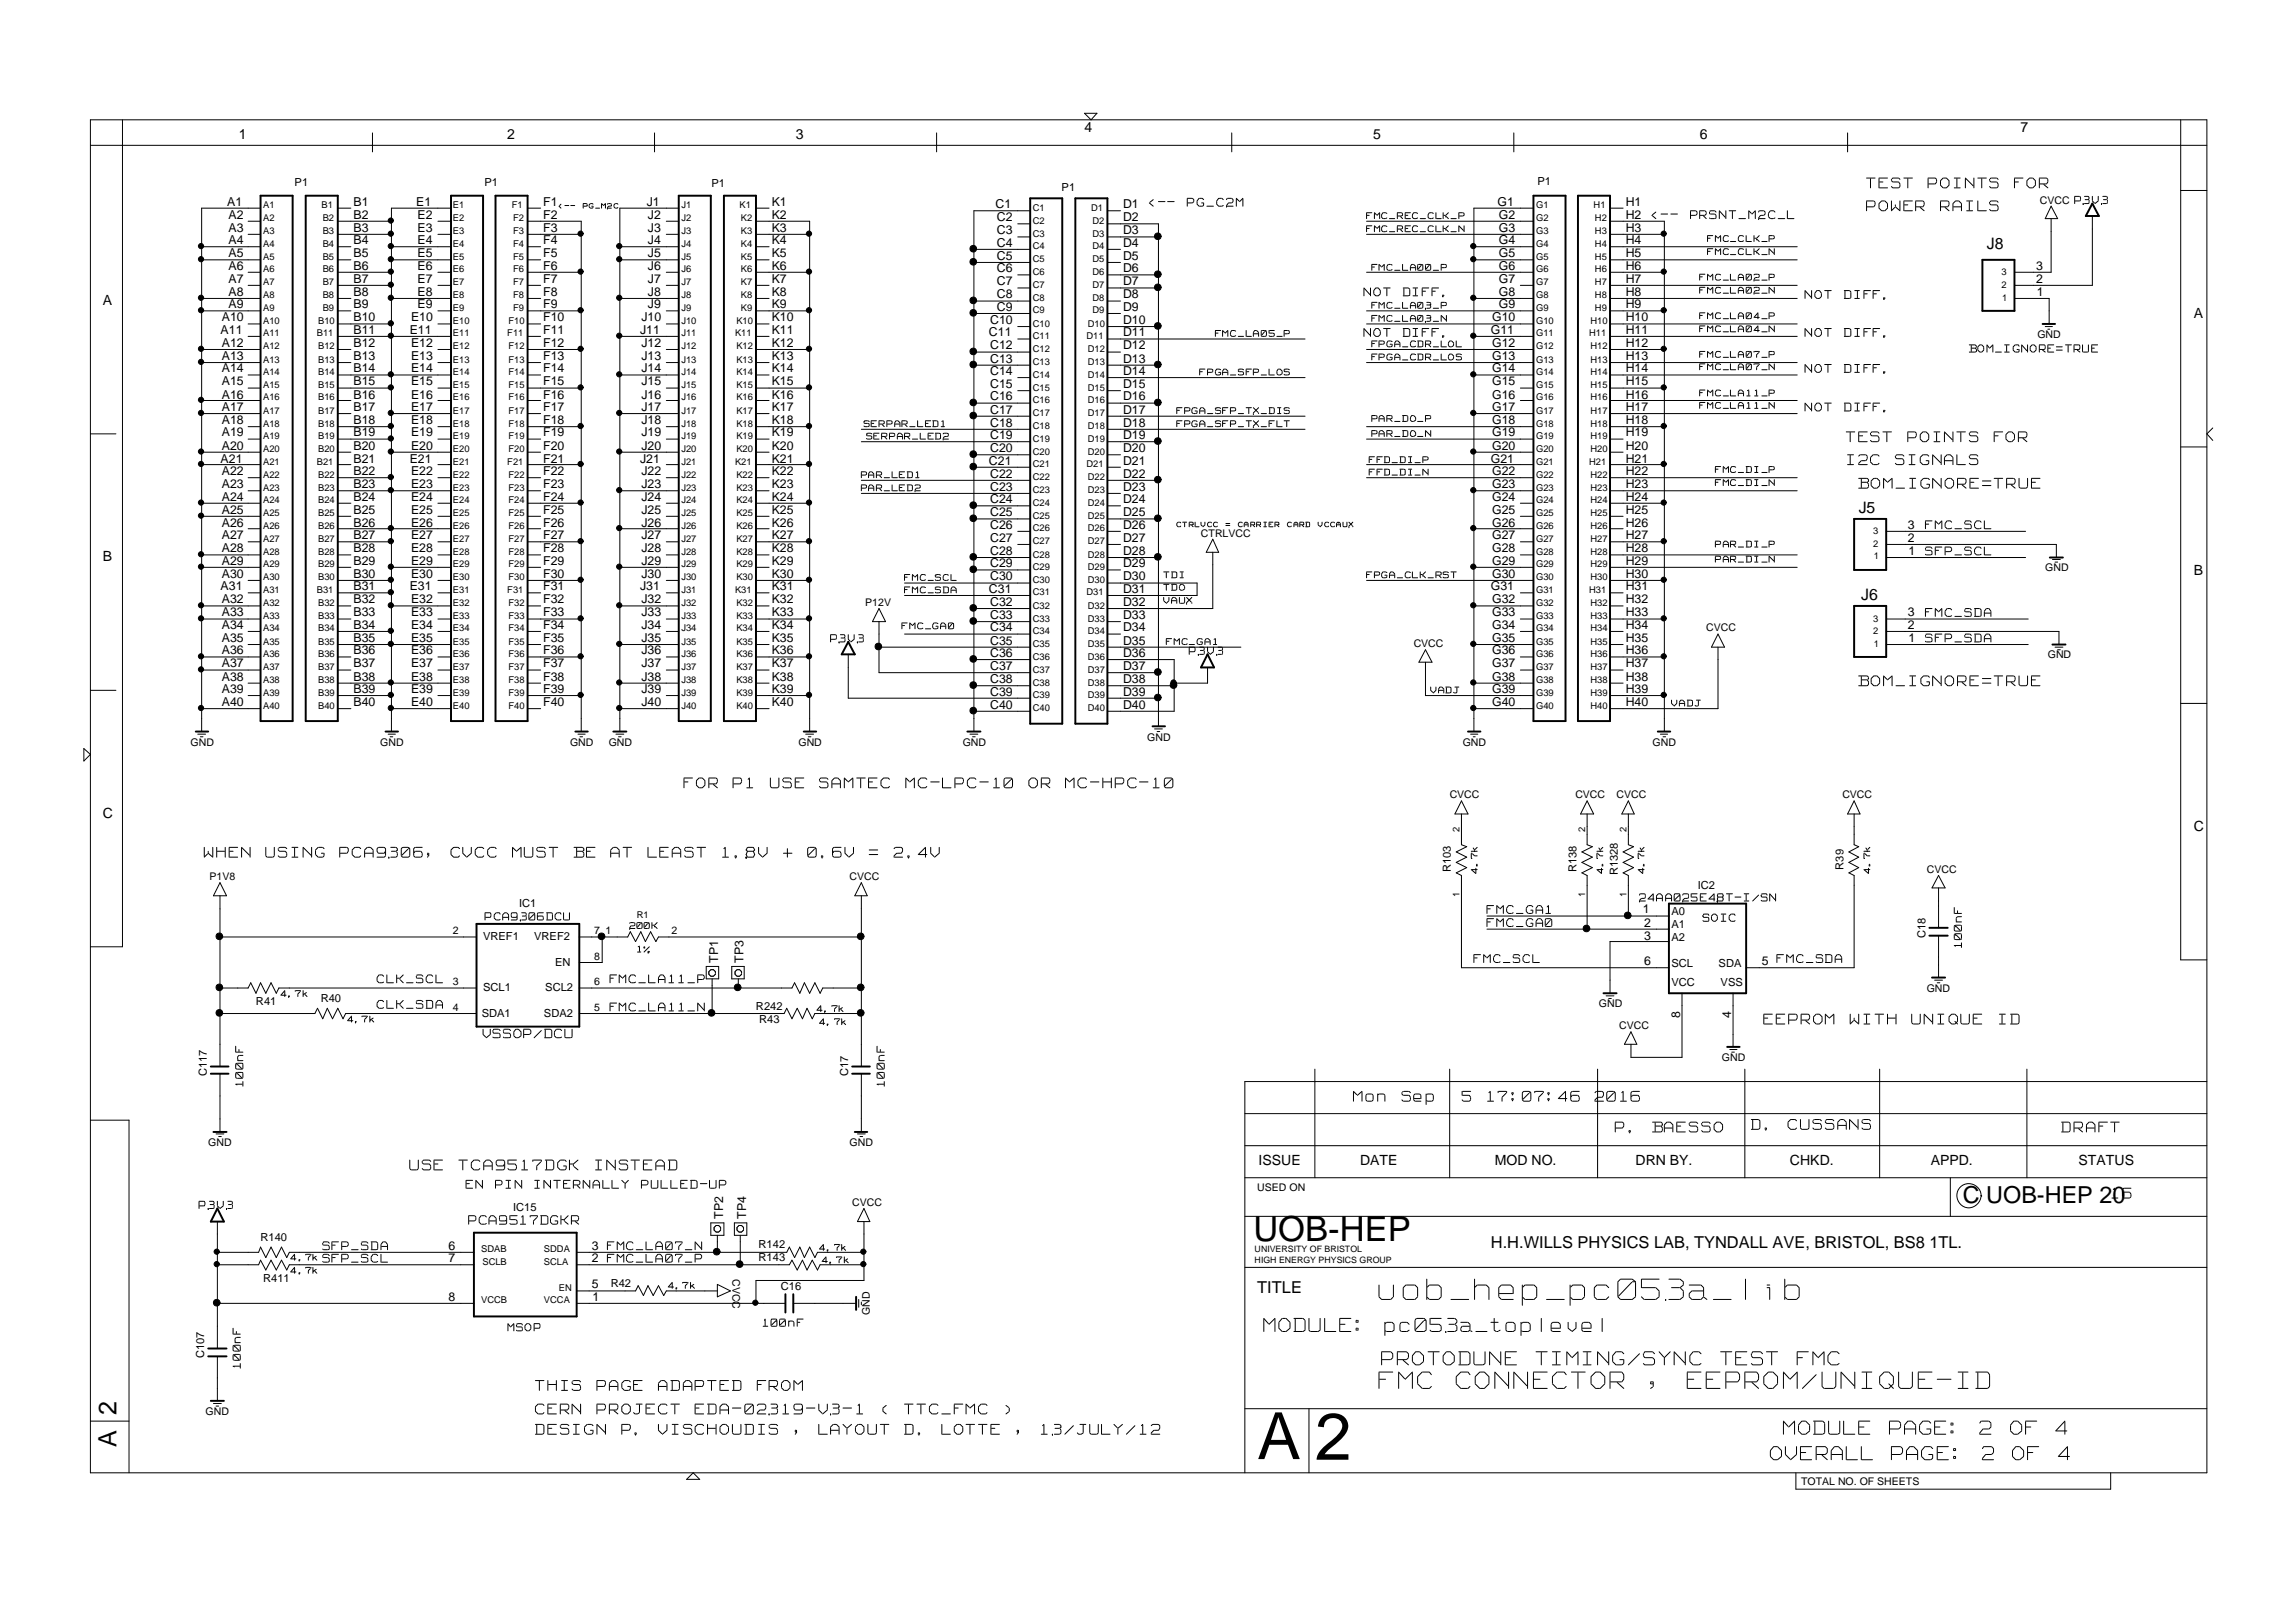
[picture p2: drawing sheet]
<svg xmlns="http://www.w3.org/2000/svg" width="297mm" height="210mm" viewBox="0 0 297 210" stroke-linecap="round" stroke-linejoin="round" font-family="sans-serif">
<defs><g id="words">
<text font-size="8.6" x="170.1" y="188.9">2</text>
<text font-size="8.4" x="162.7" y="188.8">A</text>
<text font-size="5.2" fill="#fff" x="178.4" y="168.6">uob_hep_pc053a_lib</text>
<text font-size="4.5" x="162.1" y="160.6">UOB-HEP</text>
<text font-size="4.2" fill="#fff" x="178.4" y="180.1">FMC CONNECTOR , EEPROM/UNIQUE-ID</text>
<g font-size="3.4" fill="#fff">
<text x="163.5" y="172.6">MODULE:</text>
<text x="179.1" y="172.6">pc053a_toplevel</text>
<text x="178.7" y="177">PROTODUNE</text>
<text x="198.2" y="177">TIMING/SYNC</text>
<text x="221.6" y="177">TEST FMC</text>
<text x="230.7" y="185.9">MODULE</text>
<text x="244.4" y="185.9">PAGE:</text>
<text x="256" y="185.9">2 OF 4</text>
<text x="229" y="189.2">OVERALL</text>
<text x="244.6" y="189.2">PAGE:</text>
<text x="256.3" y="189.2">2 OF 4</text>
</g>
<g font-size="3.3">
<text x="15.1" y="183.1" transform="rotate(-90 15.1 183.1)">2</text>
<text x="15.1" y="187.3" transform="rotate(-90 15.1 187.3)">A</text>
</g>
<text font-size="3" x="253.9" y="155.6">C UOB-HEP 20</text>
<g font-size="2.6" fill="#fff">
<text x="241.5" y="27.4">POWER RAILS</text>
<text x="241.5" y="24.5">TEST POINTS FOR</text>
<text x="238.9" y="57.3">TEST POINTS FOR</text>
<text x="239" y="60.3">I2C SIGNALS</text>
<text x="240.5" y="63.3">BOM_IGNORE=TRUE</text>
<text x="240.5" y="88.9">BOM_IGNORE=TRUE</text>
<text x="88.5" y="102.1">FOR P1 USE SAMTEC MC-LPC-10 OR MC-HPC-10</text>
<text x="26.4" y="111.1">WHEN USING PCA9306, CVCC MUST BE AT LEAST 1.8V + 0.6V = 2.4V</text>
<text x="228.2" y="132.7">EEPROM WITH UNIQUE ID</text>
<text x="175.1" y="142.7">Mon Sep</text>
<text x="188.8" y="142.7">5 17:07:46 2016</text>
<text x="209" y="146.7">P. BAESSO</text>
<text x="226.6" y="146.3">D. CUSSANS</text>
<text x="266.7" y="146.7">DRAFT</text>
<text x="53" y="151.6">USE TCA9517DGK INSTEAD</text>
<text x="273.2" y="155.2">16</text>
<text x="69.3" y="180.1">THIS PAGE ADAPTED FROM</text>
<text x="69.3" y="185.8">DESIGN P. VISCHOUDIS , LAYOUT D. LOTTE , 13/JULY/12</text>
<text x="69.3" y="183.1">CERN PROJECT EDA-02319-V3-1 ( TTC_FMC )</text>
</g>
<g font-size="2.2" fill="#fff">
<text x="62.5" y="134.5">VSSOP/DCU</text>
<text x="60.6" y="158.6">PCA9517DGKR</text>
</g>
<g font-size="2.1">
<text x="192.9" y="161.6">H.H.WILLS PHYSICS LAB, TYNDALL AVE, BRISTOL, BS8 1TL.</text>
<text x="162.7" y="167.3">TITLE</text>
</g>
<g font-size="2" fill="#fff">
<text x="148.7" y="26.9">&lt;--</text>
<text x="153.4" y="26.9">PG_C2M</text>
<text x="213.7" y="28.5">&lt;--</text>
<text x="218.5" y="28.5">PRSNT_M2C_L</text>
<text x="176.5" y="38.5">NOT</text>
<text x="181.2" y="38.5">DIFF.</text>
<text x="233.5" y="38.8">NOT</text>
<text x="238.3" y="38.8">DIFF.</text>
<text x="176.5" y="43.7">NOT</text>
<text x="181.2" y="43.7">DIFF.</text>
<text x="233.5" y="43.7">NOT</text>
<text x="238.3" y="43.7">DIFF.</text>
<text x="233.5" y="48.4">NOT</text>
<text x="233.5" y="53.4">NOT</text>
<text x="238.3" y="48.4">DIFF.</text>
<text x="238.3" y="53.4">DIFF.</text>
<text x="249.1" y="68.6">FMC_SCL</text>
<text x="249.1" y="72">SFP_SCL</text>
<text x="249.1" y="79.9">FMC_SDA</text>
<text x="249.1" y="83.2">SFP_SDA</text>
<text x="192.4" y="118.4">FMC_GA1</text>
<text x="190.7" y="124.7">FMC_SCL</text>
<text x="192.4" y="120.1">FMC_GA0</text>
<text x="229.9" y="124.7">FMC_SDA</text>
<text x="48.8" y="127.4">CLK_SCL</text>
<text x="48.8" y="130.7">CLK_SDA</text>
<text x="78.9" y="131">FMC_LA11_N</text>
<text x="78.9" y="127.4">FMC_LA11_P</text>
<text x="60.3" y="153.9">EN PIN</text>
<text x="68.6" y="153.9">INTERNALLY</text>
<text x="81.6" y="153.9">PULLED-UP</text>
<text x="41.8" y="161.9">SFP_SDA</text>
<text x="78.6" y="161.9">FMC_LA07_N</text>
<text x="41.8" y="163.5">SFP_SCL</text>
<text x="78.6" y="163.5">FMC_LA07_P</text>
</g>
<g font-size="2">
<text x="257.1" y="32.2">J8</text>
<text x="240.5" y="66.4">J5</text>
<text x="240.8" y="77.7">J6</text>
</g>
<g font-size="1.9" fill="#fff">
<text x="268.4" y="26.5">P3V3</text>
<text x="254.8" y="45.7">BOM_IGNORE=TRUE</text>
<text x="107.5" y="83.2">P3V3</text>
<text x="153.9" y="84.8">P3V3</text>
<text x="62.8" y="119.2">PCA9306DCU</text>
<text x="212.1" y="116.8">24AA025E48T-I/SN</text>
<text x="220.3" y="119.4">SOIC</text>
<text x="25.8" y="156.6">P3V3</text>
<text x="65.7" y="172.4">MSOP</text>
<text x="98.7" y="171.8">100nF</text>
</g>
<g font-size="1.8">
<text x="30.9" y="18">1</text>
<text x="65.6" y="18">2</text>
<text x="103" y="18">3</text>
<text x="140.3" y="17.1">4</text>
<text x="177.6" y="18">5</text>
<text x="219.9" y="18">6</text>
<text x="261.4" y="17.1">7</text>
<text x="13.3" y="39.5">A</text>
<text x="283.8" y="41.2">A</text>
<text x="13.3" y="72.7">B</text>
<text x="283.8" y="74.3">B</text>
<text x="13.3" y="105.8">C</text>
<text x="283.8" y="107.5">C</text>
<text x="162.8" y="150.7">ISSUE</text>
<text x="175.9" y="150.7">DATE</text>
<text x="193.4" y="150.7">MOD NO.</text>
<text x="211.6" y="150.7">DRN BY.</text>
<text x="231.6" y="150.7">CHKD.</text>
<text x="249.8" y="150.7">APPD.</text>
<text x="268.9" y="150.7">STATUS</text>
</g>
<g font-size="1.7" fill="#fff">
<text x="253.6" y="122.6" transform="rotate(-90 253.6 122.6)">100nF</text>
<text x="31.3" y="140.6" transform="rotate(-90 31.3 140.6)">100nF</text>
<text x="114.2" y="140.6" transform="rotate(-90 114.2 140.6)">100nF</text>
<text x="30.9" y="177.1" transform="rotate(-90 30.9 177.1)">100nF</text>
</g>
<g font-size="1.6">
<text x="29.4" y="26.7">A1</text>
<text x="29.6" y="30">A3</text>
<text x="29.6" y="28.3">A2</text>
<text x="45.7" y="30">B3</text>
<text x="45.7" y="28.3">B2</text>
<text x="45.7" y="26.7">B1</text>
<text x="53.9" y="26.7">E1</text>
<text x="54" y="30">E3</text>
<text x="54" y="28.3">E2</text>
<text x="70.3" y="30">F3</text>
<text x="70.3" y="28.3">F2</text>
<text x="70.3" y="26.7">F1</text>
<text x="83.7" y="26.7">J1</text>
<text x="83.8" y="30">J3</text>
<text x="83.8" y="28.3">J2</text>
<text x="99.8" y="30">K3</text>
<text x="99.8" y="28.3">K2</text>
<text x="99.8" y="26.7">K1</text>
<text x="128.8" y="26.9">C1</text>
<text x="129" y="28.6">C2</text>
<text x="145.3" y="28.6">D2</text>
<text x="145.3" y="26.9">D1</text>
<text x="193.7" y="26.7">G1</text>
<text x="193.9" y="30">G3</text>
<text x="193.9" y="28.3">G2</text>
<text x="210.3" y="30">H3</text>
<text x="210.3" y="28.3">H2</text>
<text x="210.3" y="26.7">H1</text>
<text x="29.6" y="35">A6</text>
<text x="29.6" y="33.3">A5</text>
<text x="29.6" y="31.6">A4</text>
<text x="45.7" y="35">B6</text>
<text x="45.7" y="33.3">B5</text>
<text x="45.7" y="31.6">B4</text>
<text x="54" y="35">E6</text>
<text x="54" y="33.3">E5</text>
<text x="54" y="31.6">E4</text>
<text x="70.3" y="35">F6</text>
<text x="70.3" y="33.3">F5</text>
<text x="70.3" y="31.6">F4</text>
<text x="83.8" y="35">J6</text>
<text x="83.8" y="33.3">J5</text>
<text x="83.8" y="31.6">J4</text>
<text x="99.8" y="35">K6</text>
<text x="99.8" y="33.3">K5</text>
<text x="99.8" y="31.6">K4</text>
<text x="129" y="35.2">C6</text>
<text x="129" y="33.6">C5</text>
<text x="129" y="31.9">C4</text>
<text x="129" y="30.3">C3</text>
<text x="145.3" y="35.2">D6</text>
<text x="145.3" y="33.6">D5</text>
<text x="145.3" y="31.9">D4</text>
<text x="145.3" y="30.3">D3</text>
<text x="193.9" y="35">G6</text>
<text x="193.9" y="33.3">G5</text>
<text x="193.9" y="31.6">G4</text>
<text x="210.3" y="35">H6</text>
<text x="210.3" y="33.3">H5</text>
<text x="210.3" y="31.6">H4</text>
<text x="263.4" y="35">3</text>
<text x="28.7" y="41.6">A10</text>
<text x="29.6" y="39.9">A9</text>
<text x="29.6" y="38.3">A8</text>
<text x="29.6" y="36.6">A7</text>
<text x="45.7" y="41.6">B10</text>
<text x="45.7" y="39.9">B9</text>
<text x="45.7" y="38.3">B8</text>
<text x="45.7" y="36.6">B7</text>
<text x="53.2" y="41.6">E10</text>
<text x="54" y="39.9">E9</text>
<text x="54" y="38.3">E8</text>
<text x="54" y="36.6">E7</text>
<text x="70.3" y="41.6">F10</text>
<text x="70.3" y="39.9">F9</text>
<text x="70.3" y="38.3">F8</text>
<text x="70.3" y="36.6">F7</text>
<text x="83" y="41.6">J10</text>
<text x="83.8" y="39.9">J9</text>
<text x="83.8" y="38.3">J8</text>
<text x="83.8" y="36.6">J7</text>
<text x="99.8" y="41.6">K10</text>
<text x="99.8" y="39.9">K9</text>
<text x="99.8" y="38.3">K8</text>
<text x="99.8" y="36.6">K7</text>
<text x="128.1" y="41.9">C10</text>
<text x="129" y="40.2">C9</text>
<text x="129" y="38.6">C8</text>
<text x="129" y="36.9">C7</text>
<text x="145.3" y="41.9">D10</text>
<text x="145.3" y="40.2">D9</text>
<text x="145.3" y="38.6">D8</text>
<text x="145.3" y="36.9">D7</text>
<text x="193.1" y="41.6">G10</text>
<text x="193.9" y="39.9">G9</text>
<text x="193.9" y="38.3">G8</text>
<text x="193.9" y="36.6">G7</text>
<text x="210.3" y="41.6">H10</text>
<text x="210.3" y="39.9">H9</text>
<text x="210.3" y="38.3">H8</text>
<text x="210.3" y="36.6">H7</text>
<text x="263.4" y="36.6">2</text>
<text x="263.5" y="38.3">1</text>
<text x="28.5" y="43.3">A11</text>
<text x="28.7" y="46.6">A13</text>
<text x="28.7" y="44.9">A12</text>
<text x="45.7" y="46.6">B13</text>
<text x="45.7" y="44.9">B12</text>
<text x="45.7" y="43.3">B11</text>
<text x="53" y="43.3">E11</text>
<text x="53.2" y="46.6">E13</text>
<text x="53.2" y="44.9">E12</text>
<text x="70.3" y="46.6">F13</text>
<text x="70.3" y="44.9">F12</text>
<text x="70.3" y="43.3">F11</text>
<text x="82.8" y="43.3">J11</text>
<text x="83" y="46.6">J13</text>
<text x="83" y="44.9">J12</text>
<text x="99.8" y="46.6">K13</text>
<text x="99.8" y="44.9">K12</text>
<text x="99.8" y="43.3">K11</text>
<text x="127.9" y="43.5">C11</text>
<text x="128.1" y="46.9">C13</text>
<text x="128.1" y="45.2">C12</text>
<text x="145.3" y="46.9">D13</text>
<text x="145.3" y="45.2">D12</text>
<text x="145.3" y="43.5">D11</text>
<text x="192.9" y="43.3">G11</text>
<text x="193.1" y="46.6">G13</text>
<text x="193.1" y="44.9">G12</text>
<text x="210.3" y="46.6">H13</text>
<text x="210.3" y="44.9">H12</text>
<text x="210.3" y="43.3">H11</text>
<text x="28.7" y="53.2">A17</text>
<text x="28.7" y="51.6">A16</text>
<text x="28.7" y="49.9">A15</text>
<text x="28.7" y="48.2">A14</text>
<text x="45.7" y="53.2">B17</text>
<text x="45.7" y="51.6">B16</text>
<text x="45.7" y="49.9">B15</text>
<text x="45.7" y="48.2">B14</text>
<text x="53.2" y="53.2">E17</text>
<text x="53.2" y="51.6">E16</text>
<text x="53.2" y="49.9">E15</text>
<text x="53.2" y="48.2">E14</text>
<text x="70.3" y="53.2">F17</text>
<text x="70.3" y="51.6">F16</text>
<text x="70.3" y="49.9">F15</text>
<text x="70.3" y="48.2">F14</text>
<text x="83" y="53.2">J17</text>
<text x="83" y="51.6">J16</text>
<text x="83" y="49.9">J15</text>
<text x="83" y="48.2">J14</text>
<text x="99.8" y="53.2">K17</text>
<text x="99.8" y="51.6">K16</text>
<text x="99.8" y="49.9">K15</text>
<text x="99.8" y="48.2">K14</text>
<text x="128.1" y="53.5">C17</text>
<text x="128.1" y="51.8">C16</text>
<text x="128.1" y="50.2">C15</text>
<text x="128.1" y="48.5">C14</text>
<text x="145.3" y="53.5">D17</text>
<text x="145.3" y="51.8">D16</text>
<text x="145.3" y="50.2">D15</text>
<text x="145.3" y="48.5">D14</text>
<text x="193.1" y="53.2">G17</text>
<text x="193.1" y="51.6">G16</text>
<text x="193.1" y="49.9">G15</text>
<text x="193.1" y="48.2">G14</text>
<text x="210.3" y="53.2">H17</text>
<text x="210.3" y="51.6">H16</text>
<text x="210.3" y="49.9">H15</text>
<text x="210.3" y="48.2">H14</text>
<text x="28.5" y="59.9">A21</text>
<text x="28.7" y="58.2">A20</text>
<text x="28.7" y="56.5">A19</text>
<text x="28.7" y="54.9">A18</text>
<text x="45.7" y="59.9">B21</text>
<text x="45.7" y="58.2">B20</text>
<text x="45.7" y="56.5">B19</text>
<text x="45.7" y="54.9">B18</text>
<text x="53" y="59.9">E21</text>
<text x="53.2" y="58.2">E20</text>
<text x="53.2" y="56.5">E19</text>
<text x="53.2" y="54.9">E18</text>
<text x="70.3" y="59.9">F21</text>
<text x="70.3" y="58.2">F20</text>
<text x="70.3" y="56.5">F19</text>
<text x="70.3" y="54.9">F18</text>
<text x="82.8" y="59.9">J21</text>
<text x="83" y="58.2">J20</text>
<text x="83" y="56.5">J19</text>
<text x="83" y="54.9">J18</text>
<text x="99.8" y="59.9">K21</text>
<text x="99.8" y="58.2">K20</text>
<text x="99.8" y="56.5">K19</text>
<text x="99.8" y="54.9">K18</text>
<text x="128.1" y="58.5">C20</text>
<text x="128.1" y="56.8">C19</text>
<text x="128.1" y="55.2">C18</text>
<text x="145.3" y="58.5">D20</text>
<text x="145.3" y="56.8">D19</text>
<text x="145.3" y="55.2">D18</text>
<text x="192.9" y="59.9">G21</text>
<text x="193.1" y="58.2">G20</text>
<text x="193.1" y="56.5">G19</text>
<text x="193.1" y="54.9">G18</text>
<text x="210.3" y="59.9">H21</text>
<text x="210.3" y="58.2">H20</text>
<text x="210.3" y="56.5">H19</text>
<text x="210.3" y="54.9">H18</text>
<text x="28.7" y="64.8">A24</text>
<text x="28.7" y="63.2">A23</text>
<text x="28.7" y="61.5">A22</text>
<text x="45.7" y="64.8">B24</text>
<text x="45.7" y="63.2">B23</text>
<text x="45.7" y="61.5">B22</text>
<text x="53.2" y="64.8">E24</text>
<text x="53.2" y="63.2">E23</text>
<text x="53.2" y="61.5">E22</text>
<text x="70.3" y="64.8">F24</text>
<text x="70.3" y="63.2">F23</text>
<text x="70.3" y="61.5">F22</text>
<text x="83" y="64.8">J24</text>
<text x="83" y="63.2">J23</text>
<text x="83" y="61.5">J22</text>
<text x="99.8" y="64.8">K24</text>
<text x="99.8" y="63.2">K23</text>
<text x="99.8" y="61.5">K22</text>
<text x="127.9" y="60.1">C21</text>
<text x="128.1" y="65.1">C24</text>
<text x="128.1" y="63.5">C23</text>
<text x="128.1" y="61.8">C22</text>
<text x="145.3" y="65.1">D24</text>
<text x="145.3" y="63.5">D23</text>
<text x="145.3" y="61.8">D22</text>
<text x="145.3" y="60.1">D21</text>
<text x="193.1" y="64.8">G24</text>
<text x="193.1" y="63.2">G23</text>
<text x="193.1" y="61.5">G22</text>
<text x="210.3" y="64.8">H24</text>
<text x="210.3" y="63.2">H23</text>
<text x="210.3" y="61.5">H22</text>
<text x="28.7" y="71.5">A28</text>
<text x="28.7" y="69.8">A27</text>
<text x="28.7" y="68.2">A26</text>
<text x="28.7" y="66.5">A25</text>
<text x="45.7" y="71.5">B28</text>
<text x="45.7" y="69.8">B27</text>
<text x="45.7" y="68.2">B26</text>
<text x="45.7" y="66.5">B25</text>
<text x="53.2" y="71.5">E28</text>
<text x="53.2" y="69.8">E27</text>
<text x="53.2" y="68.2">E26</text>
<text x="53.2" y="66.5">E25</text>
<text x="70.3" y="71.5">F28</text>
<text x="70.3" y="69.8">F27</text>
<text x="70.3" y="68.2">F26</text>
<text x="70.3" y="66.5">F25</text>
<text x="83" y="71.5">J28</text>
<text x="83" y="69.8">J27</text>
<text x="83" y="68.2">J26</text>
<text x="83" y="66.5">J25</text>
<text x="99.8" y="71.5">K28</text>
<text x="99.8" y="69.8">K27</text>
<text x="99.8" y="68.2">K26</text>
<text x="99.8" y="66.5">K25</text>
<text x="128.1" y="71.8">C28</text>
<text x="128.1" y="70.1">C27</text>
<text x="128.1" y="68.4">C26</text>
<text x="128.1" y="66.8">C25</text>
<text x="145.3" y="71.8">D28</text>
<text x="145.3" y="70.1">D27</text>
<text x="145.3" y="68.4">D26</text>
<text x="145.3" y="66.8">D25</text>
<text x="193.1" y="71.5">G28</text>
<text x="193.1" y="69.8">G27</text>
<text x="193.1" y="68.2">G26</text>
<text x="193.1" y="66.5">G25</text>
<text x="210.3" y="71.5">H28</text>
<text x="210.3" y="69.8">H27</text>
<text x="210.3" y="68.2">H26</text>
<text x="210.3" y="66.5">H25</text>
<text x="246.8" y="68.4">3</text>
<text x="246.8" y="70.1">2</text>
<text x="246.9" y="71.8">1</text>
<text x="28.5" y="76.4">A31</text>
<text x="28.7" y="74.8">A30</text>
<text x="28.7" y="73.1">A29</text>
<text x="45.7" y="76.4">B31</text>
<text x="45.7" y="74.8">B30</text>
<text x="45.7" y="73.1">B29</text>
<text x="53" y="76.4">E31</text>
<text x="53.2" y="74.8">E30</text>
<text x="53.2" y="73.1">E29</text>
<text x="70.3" y="76.4">F31</text>
<text x="70.3" y="74.8">F30</text>
<text x="70.3" y="73.1">F29</text>
<text x="82.8" y="76.4">J31</text>
<text x="83" y="74.8">J30</text>
<text x="83" y="73.1">J29</text>
<text x="99.8" y="76.4">K31</text>
<text x="99.8" y="74.8">K30</text>
<text x="99.8" y="73.1">K29</text>
<text x="127.9" y="76.7">C31</text>
<text x="128.1" y="75.1">C30</text>
<text x="128.1" y="73.4">C29</text>
<text x="145.3" y="76.7">D31</text>
<text x="145.3" y="75.1">D30</text>
<text x="145.3" y="73.4">D29</text>
<text x="192.9" y="76.4">G31</text>
<text x="193.1" y="74.8">G30</text>
<text x="193.1" y="73.1">G29</text>
<text x="210.3" y="76.4">H31</text>
<text x="210.3" y="74.8">H30</text>
<text x="210.3" y="73.1">H29</text>
<text x="28.7" y="83.1">A35</text>
<text x="28.7" y="81.4">A34</text>
<text x="28.7" y="79.8">A33</text>
<text x="28.7" y="78.1">A32</text>
<text x="45.7" y="83.1">B35</text>
<text x="45.7" y="81.4">B34</text>
<text x="45.7" y="79.8">B33</text>
<text x="45.7" y="78.1">B32</text>
<text x="53.2" y="83.1">E35</text>
<text x="53.2" y="81.4">E34</text>
<text x="53.2" y="79.8">E33</text>
<text x="53.2" y="78.1">E32</text>
<text x="70.3" y="83.1">F35</text>
<text x="70.3" y="81.4">F34</text>
<text x="70.3" y="79.8">F33</text>
<text x="70.3" y="78.1">F32</text>
<text x="83" y="83.1">J35</text>
<text x="83" y="81.4">J34</text>
<text x="83" y="79.8">J33</text>
<text x="83" y="78.1">J32</text>
<text x="99.8" y="83.1">K35</text>
<text x="99.8" y="81.4">K34</text>
<text x="99.8" y="79.8">K33</text>
<text x="99.8" y="78.1">K32</text>
<text x="128.1" y="83.4">C35</text>
<text x="128.1" y="81.7">C34</text>
<text x="128.1" y="80.1">C33</text>
<text x="128.1" y="78.4">C32</text>
<text x="145.3" y="83.4">D35</text>
<text x="145.3" y="81.7">D34</text>
<text x="145.3" y="80.1">D33</text>
<text x="145.3" y="78.4">D32</text>
<text x="193.1" y="83.1">G35</text>
<text x="193.1" y="81.4">G34</text>
<text x="193.1" y="79.8">G33</text>
<text x="193.1" y="78.1">G32</text>
<text x="210.3" y="83.1">H35</text>
<text x="210.3" y="81.4">H34</text>
<text x="210.3" y="79.8">H33</text>
<text x="210.3" y="78.1">H32</text>
<text x="246.8" y="79.8">3</text>
<text x="246.8" y="81.4">2</text>
<text x="246.9" y="83.1">1</text>
<text x="28.7" y="89.7">A39</text>
<text x="28.7" y="88.1">A38</text>
<text x="28.7" y="86.4">A37</text>
<text x="28.7" y="84.7">A36</text>
<text x="45.7" y="89.7">B39</text>
<text x="45.7" y="88.1">B38</text>
<text x="45.7" y="86.4">B37</text>
<text x="45.7" y="84.7">B36</text>
<text x="53.2" y="89.7">E39</text>
<text x="53.2" y="88.1">E38</text>
<text x="53.2" y="86.4">E37</text>
<text x="53.2" y="84.7">E36</text>
<text x="70.3" y="89.7">F39</text>
<text x="70.3" y="88.1">F38</text>
<text x="70.3" y="86.4">F37</text>
<text x="70.3" y="84.7">F36</text>
<text x="83" y="89.7">J39</text>
<text x="83" y="88.1">J38</text>
<text x="83" y="86.4">J37</text>
<text x="83" y="84.7">J36</text>
<text x="99.8" y="89.7">K39</text>
<text x="99.8" y="88.1">K38</text>
<text x="99.8" y="86.4">K37</text>
<text x="99.8" y="84.7">K36</text>
<text x="128.1" y="88.4">C38</text>
<text x="128.1" y="86.7">C37</text>
<text x="128.1" y="85">C36</text>
<text x="145.3" y="88.4">D38</text>
<text x="145.3" y="86.7">D37</text>
<text x="145.3" y="85">D36</text>
<text x="193.1" y="89.7">G39</text>
<text x="193.1" y="88.1">G38</text>
<text x="193.1" y="86.4">G37</text>
<text x="193.1" y="84.7">G36</text>
<text x="210.3" y="89.7">H39</text>
<text x="210.3" y="88.1">H38</text>
<text x="210.3" y="86.4">H37</text>
<text x="210.3" y="84.7">H36</text>
<text x="28.7" y="91.4">A40</text>
<text x="45.7" y="91.4">B40</text>
<text x="53.2" y="91.4">E40</text>
<text x="70.3" y="91.4">F40</text>
<text x="83" y="91.4">J40</text>
<text x="99.8" y="91.4">K40</text>
<text x="128.1" y="91.7">C40</text>
<text x="128.1" y="90">C39</text>
<text x="145.3" y="91.7">D40</text>
<text x="145.3" y="90">D39</text>
<text x="193.1" y="91.4">G40</text>
<text x="210.3" y="91.4">H40</text>
<text x="212.5" y="118.2">1</text>
<text x="212.7" y="119.9">2</text>
<text x="92.9" y="124.6" transform="rotate(-90 92.9 124.6)">TP1</text>
<text x="96.2" y="124.6" transform="rotate(-90 96.2 124.6)">TP3</text>
<text x="212.7" y="124.9">6</text>
<text x="212.7" y="121.6">3</text>
<text x="227.9" y="124.9">5</text>
<text x="217.4" y="131.8" transform="rotate(-90 217.4 131.8)">8</text>
<text x="224" y="131.8" transform="rotate(-90 224 131.8)">4</text>
<text x="58" y="161.7">6</text>
<text x="76.6" y="161.7">3</text>
<text x="93.6" y="157.7" transform="rotate(-90 93.6 157.7)">TP2</text>
<text x="96.5" y="157.7" transform="rotate(-90 96.5 157.7)">TP4</text>
<text x="58" y="163.3">7</text>
<text x="76.6" y="163.3">2</text>
<text x="76.6" y="166.7">5</text>
<text x="58" y="168.3">8</text>
<text x="76.6" y="168.3">1</text>
</g>
<g font-size="1.6" fill="#fff">
<text x="176.8" y="28.5">FMC_REC_CLK_P</text>
<text x="176.8" y="30.2">FMC_REC_CLK_N</text>
<text x="177.5" y="35.1">FMC_LA00_P</text>
<text x="220.9" y="31.4">FMC_CLK_P</text>
<text x="220.9" y="33.1">FMC_CLK_N</text>
<text x="177.5" y="40.1">FMC_LA03_P</text>
<text x="177.5" y="41.8">FMC_LA03_N</text>
<text x="219.9" y="36.4">FMC_LA02_P</text>
<text x="219.9" y="38.1">FMC_LA02_N</text>
<text x="219.9" y="41.4">FMC_LA04_P</text>
<text x="157.2" y="43.7">FMC_LA05_P</text>
<text x="177.5" y="46.7">FPGA_CDR_LOS</text>
<text x="177.5" y="45.1">FPGA_CDR_LOL</text>
<text x="219.9" y="46.4">FMC_LA07_P</text>
<text x="219.9" y="43.1">FMC_LA04_N</text>
<text x="152.2" y="53.7">FPGA_SFP_TX_DIS</text>
<text x="155.2" y="48.7">FPGA_SFP_LOS</text>
<text x="219.9" y="53">FMC_LA11_N</text>
<text x="219.9" y="48">FMC_LA07_N</text>
<text x="219.9" y="51.4">FMC_LA11_P</text>
<text x="111.8" y="55.4">SERPAR_LED1</text>
<text x="112.1" y="57">SERPAR_LED2</text>
<text x="152.2" y="55.4">FPGA_SFP_TX_FLT</text>
<text x="177.5" y="54.7">PAR_DO_P</text>
<text x="177.5" y="56.7">PAR_DO_N</text>
<text x="111.4" y="62">PAR_LED1</text>
<text x="111.4" y="63.7">PAR_LED2</text>
<text x="177.1" y="60">FFD_DI_P</text>
<text x="177.1" y="61.6">FFD_DI_N</text>
<text x="221.9" y="63">FMC_DI_N</text>
<text x="221.9" y="61.3">FMC_DI_P</text>
<text x="221.9" y="71">PAR_DI_P</text>
<text x="117" y="75.3">FMC_SCL</text>
<text x="117" y="76.9">FMC_SDA</text>
<text x="150.5" y="76.6">TDO</text>
<text x="150.5" y="74.9">TDI</text>
<text x="176.8" y="74.9">FPGA_CLK_RST</text>
<text x="221.9" y="72.9">PAR_DI_N</text>
<text x="116.7" y="81.5">FMC_GA0</text>
<text x="150.5" y="78.2">VAUX</text>
<text x="150.9" y="83.6">FMC_GA1</text>
<text x="185.1" y="89.8">VADJ</text>
<text x="216.3" y="91.5">VADJ</text>
<text x="81.5" y="120.3">200K</text>
<text x="82.5" y="123.4">1%</text>
<text x="36.3" y="129.1">4.7k</text>
<text x="105.7" y="131.1">4.7k</text>
<text x="45" y="132.4">4.7k</text>
<text x="106" y="132.8">4.7k</text>
<text x="106" y="162">4.7k</text>
<text x="37.6" y="164.9">4.7k</text>
<text x="37.6" y="163.2">4.7k</text>
<text x="86.5" y="166.9">4.7k</text>
<text x="106.4" y="163.6">4.7k</text>
</g>
<g font-size="1.4">
<text x="198.9" y="23.9">P1</text>
<text x="38.1" y="24.1">P1</text>
<text x="62.7" y="24.1">P1</text>
<text x="92" y="24.2">P1</text>
<text x="137.3" y="24.7">P1</text>
<text x="263.9" y="26.3">CVCC</text>
<text x="263.6" y="43.7">GND</text>
<text x="155.4" y="69.4">CTRLVCC</text>
<text x="264.6" y="73.9">GND</text>
<text x="111.9" y="78.4">P12V</text>
<text x="182.9" y="83.7">CVCC</text>
<text x="220.7" y="81.7">CVCC</text>
<text x="264.9" y="85.2">GND</text>
<text x="148.4" y="95.9">GND</text>
<text x="24.7" y="96.5">GND</text>
<text x="49.2" y="96.5">GND</text>
<text x="73.8" y="96.5">GND</text>
<text x="78.8" y="96.5">GND</text>
<text x="103.3" y="96.5">GND</text>
<text x="124.6" y="96.5">GND</text>
<text x="189.2" y="96.5">GND</text>
<text x="213.8" y="96.5">GND</text>
<text x="187.5" y="103.3">CVCC</text>
<text x="203.8" y="103.3">CVCC</text>
<text x="209.1" y="103.3">CVCC</text>
<text x="238.3" y="103.3">CVCC</text>
<text x="27.1" y="113.9">P1V8</text>
<text x="109.9" y="113.9">CVCC</text>
<text x="187.7" y="112.9" transform="rotate(-90 187.7 112.9)">R103</text>
<text x="204" y="112.9" transform="rotate(-90 204 112.9)">R138</text>
<text x="209.3" y="113.3" transform="rotate(-90 209.3 113.3)">R1328</text>
<text x="238.5" y="112.5" transform="rotate(-90 238.5 112.5)">R39</text>
<text x="249.3" y="113">CVCC</text>
<text x="67.2" y="117.4">IC1</text>
<text x="216.3" y="118.5">A0</text>
<text x="219.6" y="115">IC2</text>
<text x="58.6" y="120.9">2</text>
<text x="62.5" y="121.7">VREF1</text>
<text x="69.1" y="121.7">VREF2</text>
<text x="71.8" y="125">EN</text>
<text x="76.9" y="124.2">8</text>
<text x="76.9" y="120.9">7</text>
<text x="78.3" y="120.9">1</text>
<text x="86.9" y="120.9">2</text>
<text x="216.3" y="121.8">A2</text>
<text x="216.3" y="120.2">A1</text>
<text x="216.3" y="125.1">SCL</text>
<text x="222.3" y="125.1">SDA</text>
<text x="249.1" y="121.4" transform="rotate(-90 249.1 121.4)">C18</text>
<text x="33.1" y="130.1">R41</text>
<text x="41.5" y="129.7">R40</text>
<text x="58.6" y="130.8">4</text>
<text x="58.6" y="127.5">3</text>
<text x="62.3" y="131.6">SDA1</text>
<text x="62.5" y="128.3">SCL1</text>
<text x="70.4" y="131.6">SDA2</text>
<text x="70.5" y="128.3">SCL2</text>
<text x="76.9" y="130.8">5</text>
<text x="76.9" y="127.5">6</text>
<text x="97.8" y="130.7">R242</text>
<text x="206.9" y="130.3">GND</text>
<text x="216.3" y="127.6">VCC</text>
<text x="222.6" y="127.6">VSS</text>
<text x="249.3" y="128.4">GND</text>
<text x="98.2" y="132.4">R43</text>
<text x="209.5" y="133.2">CVCC</text>
<text x="222.8" y="137.3">GND</text>
<text x="26.8" y="139.3" transform="rotate(-90 26.8 139.3)">C117</text>
<text x="109.7" y="139.3" transform="rotate(-90 109.7 139.3)">C17</text>
<text x="26.9" y="148.3">GND</text>
<text x="109.9" y="148.3">GND</text>
<text x="162.7" y="154.1">USED ON</text>
<text x="33.7" y="160.6">R140</text>
<text x="66.4" y="156.7">IC15</text>
<text x="98.1" y="161.6">R142</text>
<text x="110.2" y="156.1">CVCC</text>
<text x="34" y="165.9">R411</text>
<text x="79" y="166.6">R42</text>
<text x="94.8" y="165.5" transform="rotate(90 94.8 165.5)">CVCC</text>
<text x="98.1" y="163.2">R143</text>
<text x="101" y="167">C16</text>
<text x="112.5" y="170.2" transform="rotate(-90 112.5 170.2)">GND</text>
<text x="26.4" y="175.8" transform="rotate(-90 26.4 175.8)">C107</text>
<text x="26.6" y="183.1">GND</text>
<text x="233" y="192.1">TOTAL NO. OF SHEETS</text>
</g>
<g font-size="1.3" fill="#fff">
<text x="190.9" y="113" transform="rotate(-90 190.9 113)">4.7k</text>
<text x="207.1" y="113" transform="rotate(-90 207.1 113)">4.7k</text>
<text x="212.4" y="113" transform="rotate(-90 212.4 113)">4.7k</text>
<text x="241.7" y="113" transform="rotate(-90 241.7 113)">4.7k</text>
</g>
<g font-size="1.2">
<text x="34" y="28.6">A2</text>
<text x="34" y="26.9">A1</text>
<text x="41.6" y="26.9">B1</text>
<text x="41.8" y="28.6">B2</text>
<text x="58.6" y="28.6">E2</text>
<text x="58.6" y="26.9">E1</text>
<text x="66.2" y="26.9">F1</text>
<text x="66.4" y="28.6">F2</text>
<text x="88.2" y="28.6">J2</text>
<text x="88.2" y="26.9">J1</text>
<text x="95.7" y="26.9">K1</text>
<text x="95.9" y="28.6">K2</text>
<text x="133.6" y="29">C2</text>
<text x="133.6" y="27.3">C1</text>
<text x="141.2" y="27.3">D1</text>
<text x="141.3" y="29">D2</text>
<text x="198.7" y="28.6">G2</text>
<text x="198.7" y="26.9">G1</text>
<text x="206.2" y="26.9">H1</text>
<text x="206.3" y="28.6">H2</text>
<text x="34" y="35.2">A6</text>
<text x="34" y="33.6">A5</text>
<text x="34" y="31.9">A4</text>
<text x="34" y="30.3">A3</text>
<text x="41.8" y="35.2">B6</text>
<text x="41.8" y="33.6">B5</text>
<text x="41.8" y="31.9">B4</text>
<text x="41.8" y="30.3">B3</text>
<text x="58.6" y="35.2">E6</text>
<text x="58.6" y="33.6">E5</text>
<text x="58.6" y="31.9">E4</text>
<text x="58.6" y="30.3">E3</text>
<text x="66.4" y="35.2">F6</text>
<text x="66.4" y="33.6">F5</text>
<text x="66.4" y="31.9">F4</text>
<text x="66.4" y="30.3">F3</text>
<text x="88.2" y="35.2">J6</text>
<text x="88.2" y="33.6">J5</text>
<text x="88.2" y="31.9">J4</text>
<text x="88.2" y="30.3">J3</text>
<text x="95.9" y="35.2">K6</text>
<text x="95.9" y="33.6">K5</text>
<text x="95.9" y="31.9">K4</text>
<text x="95.9" y="30.3">K3</text>
<text x="133.6" y="35.6">C6</text>
<text x="133.6" y="34">C5</text>
<text x="133.6" y="32.3">C4</text>
<text x="133.6" y="30.7">C3</text>
<text x="141.3" y="35.6">D6</text>
<text x="141.3" y="34">D5</text>
<text x="141.3" y="32.3">D4</text>
<text x="141.3" y="30.7">D3</text>
<text x="198.7" y="35.2">G6</text>
<text x="198.7" y="33.6">G5</text>
<text x="198.7" y="31.9">G4</text>
<text x="198.7" y="30.3">G3</text>
<text x="206.3" y="35.2">H6</text>
<text x="206.3" y="33.6">H5</text>
<text x="206.3" y="31.9">H4</text>
<text x="206.3" y="30.3">H3</text>
<text x="258.9" y="35.6">3</text>
<text x="34" y="41.9">A10</text>
<text x="34" y="40.2">A9</text>
<text x="34" y="38.6">A8</text>
<text x="34" y="36.9">A7</text>
<text x="41.2" y="41.9">B10</text>
<text x="41.8" y="40.2">B9</text>
<text x="41.8" y="38.6">B8</text>
<text x="41.8" y="36.9">B7</text>
<text x="58.6" y="41.9">E10</text>
<text x="58.6" y="40.2">E9</text>
<text x="58.6" y="38.6">E8</text>
<text x="58.6" y="36.9">E7</text>
<text x="65.8" y="41.9">F10</text>
<text x="66.4" y="40.2">F9</text>
<text x="66.4" y="38.6">F8</text>
<text x="66.4" y="36.9">F7</text>
<text x="88.2" y="41.9">J10</text>
<text x="88.2" y="40.2">J9</text>
<text x="88.2" y="38.6">J8</text>
<text x="88.2" y="36.9">J7</text>
<text x="95.3" y="41.9">K10</text>
<text x="95.9" y="40.2">K9</text>
<text x="95.9" y="38.6">K8</text>
<text x="95.9" y="36.9">K7</text>
<text x="133.6" y="37.3">C7</text>
<text x="133.6" y="40.6">C9</text>
<text x="133.6" y="39">C8</text>
<text x="141.3" y="40.6">D9</text>
<text x="141.3" y="39">D8</text>
<text x="141.3" y="37.3">D7</text>
<text x="198.7" y="41.9">G10</text>
<text x="198.7" y="40.2">G9</text>
<text x="198.7" y="38.6">G8</text>
<text x="198.7" y="36.9">G7</text>
<text x="205.8" y="41.9">H10</text>
<text x="206.3" y="40.2">H9</text>
<text x="206.3" y="38.6">H8</text>
<text x="206.3" y="36.9">H7</text>
<text x="258.9" y="37.3">2</text>
<text x="259" y="39">1</text>
<text x="34" y="46.9">A13</text>
<text x="34" y="45.2">A12</text>
<text x="34" y="43.5">A11</text>
<text x="41" y="43.5">B11</text>
<text x="41.2" y="46.9">B13</text>
<text x="41.2" y="45.2">B12</text>
<text x="58.6" y="46.9">E13</text>
<text x="58.6" y="45.2">E12</text>
<text x="58.6" y="43.5">E11</text>
<text x="65.6" y="43.5">F11</text>
<text x="65.8" y="46.9">F13</text>
<text x="65.8" y="45.2">F12</text>
<text x="88.2" y="46.9">J13</text>
<text x="88.2" y="45.2">J12</text>
<text x="88.2" y="43.5">J11</text>
<text x="95.1" y="43.5">K11</text>
<text x="95.3" y="46.9">K13</text>
<text x="95.3" y="45.2">K12</text>
<text x="133.6" y="45.6">C12</text>
<text x="133.6" y="47.3">C13</text>
<text x="133.6" y="43.9">C11</text>
<text x="133.6" y="42.3">C10</text>
<text x="140.6" y="43.9">D11</text>
<text x="140.7" y="47.3">D13</text>
<text x="140.7" y="45.6">D12</text>
<text x="140.7" y="42.3">D10</text>
<text x="198.7" y="46.9">G13</text>
<text x="198.7" y="45.2">G12</text>
<text x="198.7" y="43.5">G11</text>
<text x="205.6" y="43.5">H11</text>
<text x="205.8" y="46.9">H13</text>
<text x="205.8" y="45.2">H12</text>
<text x="34" y="53.5">A17</text>
<text x="34" y="51.8">A16</text>
<text x="34" y="50.2">A15</text>
<text x="34" y="48.5">A14</text>
<text x="41.2" y="53.5">B17</text>
<text x="41.2" y="51.8">B16</text>
<text x="41.2" y="50.2">B15</text>
<text x="41.2" y="48.5">B14</text>
<text x="58.6" y="53.5">E17</text>
<text x="58.6" y="51.8">E16</text>
<text x="58.6" y="50.2">E15</text>
<text x="58.6" y="48.5">E14</text>
<text x="65.8" y="53.5">F17</text>
<text x="65.8" y="51.8">F16</text>
<text x="65.8" y="50.2">F15</text>
<text x="65.8" y="48.5">F14</text>
<text x="88.2" y="53.5">J17</text>
<text x="88.2" y="51.8">J16</text>
<text x="88.2" y="50.2">J15</text>
<text x="88.2" y="48.5">J14</text>
<text x="95.3" y="53.5">K17</text>
<text x="95.3" y="51.8">K16</text>
<text x="95.3" y="50.2">K15</text>
<text x="95.3" y="48.5">K14</text>
<text x="133.6" y="53.9">C17</text>
<text x="133.6" y="52.2">C16</text>
<text x="133.6" y="48.9">C14</text>
<text x="133.6" y="50.6">C15</text>
<text x="140.7" y="53.9">D17</text>
<text x="140.7" y="52.2">D16</text>
<text x="140.7" y="48.9">D14</text>
<text x="140.7" y="50.6">D15</text>
<text x="198.7" y="53.5">G17</text>
<text x="198.7" y="51.8">G16</text>
<text x="198.7" y="50.2">G15</text>
<text x="198.7" y="48.5">G14</text>
<text x="205.8" y="53.5">H17</text>
<text x="205.8" y="51.8">H16</text>
<text x="205.8" y="50.2">H15</text>
<text x="205.8" y="48.5">H14</text>
<text x="34" y="58.5">A20</text>
<text x="34" y="56.8">A19</text>
<text x="34" y="55.2">A18</text>
<text x="41.2" y="58.5">B20</text>
<text x="41.2" y="56.8">B19</text>
<text x="41.2" y="55.2">B18</text>
<text x="58.6" y="58.5">E20</text>
<text x="58.6" y="56.8">E19</text>
<text x="58.6" y="55.2">E18</text>
<text x="65.8" y="58.5">F20</text>
<text x="65.8" y="56.8">F19</text>
<text x="65.8" y="55.2">F18</text>
<text x="88.2" y="58.5">J20</text>
<text x="88.2" y="56.8">J19</text>
<text x="88.2" y="55.2">J18</text>
<text x="95.3" y="58.5">K20</text>
<text x="95.3" y="56.8">K19</text>
<text x="95.3" y="55.2">K18</text>
<text x="133.6" y="55.6">C18</text>
<text x="133.6" y="58.9">C20</text>
<text x="133.6" y="57.2">C19</text>
<text x="140.7" y="58.9">D20</text>
<text x="140.7" y="57.2">D19</text>
<text x="140.7" y="55.6">D18</text>
<text x="198.7" y="58.5">G20</text>
<text x="198.7" y="56.8">G19</text>
<text x="198.7" y="55.2">G18</text>
<text x="205.8" y="58.5">H20</text>
<text x="205.8" y="56.8">H19</text>
<text x="205.8" y="55.2">H18</text>
<text x="34" y="65.1">A24</text>
<text x="34" y="63.5">A23</text>
<text x="34" y="61.8">A22</text>
<text x="34" y="60.1">A21</text>
<text x="41" y="60.1">B21</text>
<text x="41.2" y="65.1">B24</text>
<text x="41.2" y="63.5">B23</text>
<text x="41.2" y="61.8">B22</text>
<text x="58.6" y="65.1">E24</text>
<text x="58.6" y="63.5">E23</text>
<text x="58.6" y="61.8">E22</text>
<text x="58.6" y="60.1">E21</text>
<text x="65.6" y="60.1">F21</text>
<text x="65.8" y="65.1">F24</text>
<text x="65.8" y="63.5">F23</text>
<text x="65.8" y="61.8">F22</text>
<text x="88.2" y="65.1">J24</text>
<text x="88.2" y="63.5">J23</text>
<text x="88.2" y="61.8">J22</text>
<text x="88.2" y="60.1">J21</text>
<text x="95.1" y="60.1">K21</text>
<text x="95.3" y="65.1">K24</text>
<text x="95.3" y="63.5">K23</text>
<text x="95.3" y="61.8">K22</text>
<text x="133.6" y="63.9">C23</text>
<text x="133.6" y="62.2">C22</text>
<text x="133.6" y="65.5">C24</text>
<text x="133.6" y="60.5">C21</text>
<text x="140.6" y="60.5">D21</text>
<text x="140.7" y="65.5">D24</text>
<text x="140.7" y="63.9">D23</text>
<text x="140.7" y="62.2">D22</text>
<text x="198.7" y="65.1">G24</text>
<text x="198.7" y="63.5">G23</text>
<text x="198.7" y="61.8">G22</text>
<text x="198.7" y="60.1">G21</text>
<text x="205.6" y="60.1">H21</text>
<text x="205.8" y="65.1">H24</text>
<text x="205.8" y="63.5">H23</text>
<text x="205.8" y="61.8">H22</text>
<text x="34" y="71.8">A28</text>
<text x="34" y="70.1">A27</text>
<text x="34" y="68.4">A26</text>
<text x="34" y="66.8">A25</text>
<text x="41.2" y="71.8">B28</text>
<text x="41.2" y="70.1">B27</text>
<text x="41.2" y="68.4">B26</text>
<text x="41.2" y="66.8">B25</text>
<text x="58.6" y="71.8">E28</text>
<text x="58.6" y="70.1">E27</text>
<text x="58.6" y="68.4">E26</text>
<text x="58.6" y="66.8">E25</text>
<text x="65.8" y="71.8">F28</text>
<text x="65.8" y="70.1">F27</text>
<text x="65.8" y="68.4">F26</text>
<text x="65.8" y="66.8">F25</text>
<text x="88.2" y="71.8">J28</text>
<text x="88.2" y="70.1">J27</text>
<text x="88.2" y="68.4">J26</text>
<text x="88.2" y="66.8">J25</text>
<text x="95.3" y="71.8">K28</text>
<text x="95.3" y="70.1">K27</text>
<text x="95.3" y="68.4">K26</text>
<text x="95.3" y="66.8">K25</text>
<text x="133.6" y="70.5">C27</text>
<text x="133.6" y="68.8">C26</text>
<text x="133.6" y="67.2">C25</text>
<text x="140.7" y="70.5">D27</text>
<text x="140.7" y="68.8">D26</text>
<text x="140.7" y="67.2">D25</text>
<text x="198.7" y="71.8">G28</text>
<text x="198.7" y="70.1">G27</text>
<text x="198.7" y="68.4">G26</text>
<text x="198.7" y="66.8">G25</text>
<text x="205.8" y="71.8">H28</text>
<text x="205.8" y="70.1">H27</text>
<text x="205.8" y="68.4">H26</text>
<text x="205.8" y="66.8">H25</text>
<text x="242.3" y="69.1">3</text>
<text x="242.3" y="70.8">2</text>
<text x="34" y="76.7">A31</text>
<text x="34" y="75.1">A30</text>
<text x="34" y="73.4">A29</text>
<text x="41" y="76.7">B31</text>
<text x="41.2" y="75.1">B30</text>
<text x="41.2" y="73.4">B29</text>
<text x="58.6" y="76.7">E31</text>
<text x="58.6" y="75.1">E30</text>
<text x="58.6" y="73.4">E29</text>
<text x="65.6" y="76.7">F31</text>
<text x="65.8" y="75.1">F30</text>
<text x="65.8" y="73.4">F29</text>
<text x="88.2" y="76.7">J31</text>
<text x="88.2" y="75.1">J30</text>
<text x="88.2" y="73.4">J29</text>
<text x="95.1" y="76.7">K31</text>
<text x="95.3" y="75.1">K30</text>
<text x="95.3" y="73.4">K29</text>
<text x="133.6" y="77.1">C31</text>
<text x="133.6" y="72.1">C28</text>
<text x="133.6" y="73.8">C29</text>
<text x="133.6" y="75.5">C30</text>
<text x="140.6" y="77.1">D31</text>
<text x="140.7" y="75.5">D30</text>
<text x="140.7" y="73.8">D29</text>
<text x="140.7" y="72.1">D28</text>
<text x="198.7" y="76.7">G31</text>
<text x="198.7" y="75.1">G30</text>
<text x="198.7" y="73.4">G29</text>
<text x="205.6" y="76.7">H31</text>
<text x="205.8" y="75.1">H30</text>
<text x="205.8" y="73.4">H29</text>
<text x="242.4" y="72.4">1</text>
<text x="34" y="83.4">A35</text>
<text x="34" y="81.7">A34</text>
<text x="34" y="80.1">A33</text>
<text x="34" y="78.4">A32</text>
<text x="41.2" y="83.4">B35</text>
<text x="41.2" y="81.7">B34</text>
<text x="41.2" y="80.1">B33</text>
<text x="41.2" y="78.4">B32</text>
<text x="58.6" y="83.4">E35</text>
<text x="58.6" y="81.7">E34</text>
<text x="58.6" y="80.1">E33</text>
<text x="58.6" y="78.4">E32</text>
<text x="65.8" y="83.4">F35</text>
<text x="65.8" y="81.7">F34</text>
<text x="65.8" y="80.1">F33</text>
<text x="65.8" y="78.4">F32</text>
<text x="88.2" y="83.4">J35</text>
<text x="88.2" y="81.7">J34</text>
<text x="88.2" y="80.1">J33</text>
<text x="88.2" y="78.4">J32</text>
<text x="95.3" y="83.4">K35</text>
<text x="95.3" y="81.7">K34</text>
<text x="95.3" y="80.1">K33</text>
<text x="95.3" y="78.4">K32</text>
<text x="133.6" y="78.8">C32</text>
<text x="133.6" y="80.4">C33</text>
<text x="133.6" y="82.1">C34</text>
<text x="133.6" y="83.7">C35</text>
<text x="140.7" y="83.7">D35</text>
<text x="140.7" y="82.1">D34</text>
<text x="140.7" y="78.8">D32</text>
<text x="140.7" y="80.4">D33</text>
<text x="198.7" y="83.4">G35</text>
<text x="198.7" y="81.7">G34</text>
<text x="198.7" y="80.1">G33</text>
<text x="198.7" y="78.4">G32</text>
<text x="205.8" y="83.4">H35</text>
<text x="205.8" y="81.7">H34</text>
<text x="205.8" y="80.1">H33</text>
<text x="205.8" y="78.4">H32</text>
<text x="242.3" y="80.4">3</text>
<text x="242.3" y="82.1">2</text>
<text x="242.4" y="83.7">1</text>
<text x="34" y="88.4">A38</text>
<text x="34" y="86.7">A37</text>
<text x="34" y="85">A36</text>
<text x="41.2" y="88.4">B38</text>
<text x="41.2" y="86.7">B37</text>
<text x="41.2" y="85">B36</text>
<text x="58.6" y="88.4">E38</text>
<text x="58.6" y="86.7">E37</text>
<text x="58.6" y="85">E36</text>
<text x="65.8" y="88.4">F38</text>
<text x="65.8" y="86.7">F37</text>
<text x="65.8" y="85">F36</text>
<text x="88.2" y="88.4">J38</text>
<text x="88.2" y="86.7">J37</text>
<text x="88.2" y="85">J36</text>
<text x="95.3" y="88.4">K38</text>
<text x="95.3" y="86.7">K37</text>
<text x="95.3" y="85">K36</text>
<text x="133.6" y="87">C37</text>
<text x="133.6" y="88.7">C38</text>
<text x="133.6" y="85.4">C36</text>
<text x="140.7" y="87">D37</text>
<text x="140.7" y="88.7">D38</text>
<text x="140.7" y="85.4">D36</text>
<text x="198.7" y="88.4">G38</text>
<text x="198.7" y="86.7">G37</text>
<text x="198.7" y="85">G36</text>
<text x="205.8" y="88.4">H38</text>
<text x="205.8" y="86.7">H37</text>
<text x="205.8" y="85">H36</text>
<text x="34" y="91.7">A40</text>
<text x="34" y="90">A39</text>
<text x="41.2" y="91.7">B40</text>
<text x="41.2" y="90">B39</text>
<text x="58.6" y="91.7">E40</text>
<text x="58.6" y="90">E39</text>
<text x="65.8" y="91.7">F40</text>
<text x="65.8" y="90">F39</text>
<text x="88.2" y="91.7">J40</text>
<text x="88.2" y="90">J39</text>
<text x="95.3" y="91.7">K40</text>
<text x="95.3" y="90">K39</text>
<text x="133.6" y="92">C40</text>
<text x="133.6" y="90.4">C39</text>
<text x="140.7" y="90.4">D39</text>
<text x="140.7" y="92">D40</text>
<text x="198.7" y="91.7">G40</text>
<text x="198.7" y="90">G39</text>
<text x="205.8" y="91.7">H40</text>
<text x="205.8" y="90">H39</text>
<text x="188.8" y="107.6" transform="rotate(-90 188.8 107.6)">2</text>
<text x="205.1" y="107.6" transform="rotate(-90 205.1 107.6)">2</text>
<text x="210.4" y="107.6" transform="rotate(-90 210.4 107.6)">2</text>
<text x="82.4" y="118.8">R1</text>
<text x="188.8" y="116.1" transform="rotate(-90 188.8 116.1)">1</text>
<text x="205.1" y="116.1" transform="rotate(-90 205.1 116.1)">1</text>
<text x="210.4" y="116.1" transform="rotate(-90 210.4 116.1)">1</text>
<text x="62.2" y="162.1">SDAB</text>
<text x="62.4" y="163.7">SCLB</text>
<text x="70.4" y="162.1">SDDA</text>
<text x="70.4" y="163.7">SCLA</text>
<text x="72.3" y="167.1">EN</text>
<text x="62.2" y="168.7">VCCB</text>
<text x="70.4" y="168.7">VCCA</text>
</g>
<g font-size="1.2" fill="#fff">
<text x="72.3" y="27">&lt;--</text>
<text x="75.4" y="27">PG_M2C</text>
<text x="152.2" y="68.3">CTRLVCC = CARRIER CARD VCCAUX</text>
</g>
<g font-size="1.1">
<text x="162.3" y="162.1">UNIVERSITY OF BRISTOL</text>
<text x="162.3" y="163.5">HIGH ENERGY PHYSICS GROUP</text>
</g>
</g></defs>
<g fill="none" stroke="#000" stroke-width=".25">
<path d="M33.7 25.3h4.2v68h-4.2zM39.6 25.3h4.1v68h-4.1zM58.3 25.3h4.2v68h-4.2zM64.1 25.3h4.2v68h-4.2zM87.8 25.3h4.2v68h-4.2zM93.7 25.3h4.1v68h-4.1zM133.3 25.7h4.1v68h-4.1zM139.1 25.7h4.2v68h-4.2zM198.4 25.3h4.1v68h-4.1zM204.1 25.3h4.2v68h-4.2zM256.5 33.6h4.1v6.6h-4.1zM270.7 26.3l.8 1.7h-1.7z"/>
<path d="M264.3 41.9h1.6M239.9 67.2h4.1v6.6h-4.1zM239.9 78.4h4.1v6.6h-4.1zM265.2 72.1h1.7M25.3 94.7h1.6M49.9 94.7h1.6M74.4 94.7h1.6M79.3 94.7h1.7M104 94.7h1.6M109.7 83.1l.9 1.6h-1.7zM125.1 94.7h1.7M149.1 94h1.6"/>
<path d="M156.2 84.7l.9 1.7h-1.7zM189.9 94.7h1.6M214.5 94.7h1.6M265.5 83.4h1.7M61.6 119.6h13.3v13.3h-13.3zM215.9 116.9h10v11.6h-10zM27.3 139h2.3M27.3 138h2.3M110.2 139h2.3M110.2 138h2.3M207.4 128.5h1.7M223.4 135.5h1.7"/>
<path d="M249.6 121.1h2.4M249.6 120.1h2.4M249.9 126.5h1.7M27.6 146.5h1.7M28.1 156.4l.9 1.7h-1.7zM61.3 159.5h13.3v10.9h-13.3zM110.6 146.5h1.6M26.9 175.5h2.4M26.9 174.5h2.4M101.6 167.5v2.4M102.6 167.5v2.4M110.8 167.8v1.7"/>
<path d="M27.3 181.3h1.7"/>
</g>
<g fill="none" stroke="#000" stroke-width=".13">
<path d="M11.7 15.5h273.8v175.1h-273.8zM11.7 18.8h273.8M15.8 15.5v107h-4.1M48.2 17.2v2.5M84.7 17.2v2.5M121.2 17.2v2.5M140.3 14.7h1.6l-.7 .8zM159.4 17.2v2.5M195.8 17.2v2.5M239 17.2v2.5M282.1 15.5v108.7h3.4M26.1 38.6h7.6"/>
<path d="M26.1 31.9h7.6M26.1 33.6h7.6M32.1 28.6h1.6M32.1 30.3h1.6M32.1 35.2h1.6M32.1 36.9h1.6M33.7 26.9h-7.6v67.8M43.7 38.6h1.7M43.7 26.9h1.7M43.7 28.6h6.9M43.7 30.3h6.9M43.7 31.9h1.7"/>
<path d="M43.7 33.6h1.7M43.7 35.2h6.9M43.7 36.9h6.9M50.6 38.6h7.7M50.6 31.9h7.7M50.6 33.6h7.7M56.7 28.6h1.6M56.7 30.3h1.6M56.7 35.2h1.6M56.7 36.9h1.6M58.3 26.9h-7.7v67.8M68.3 38.6h1.6"/>
<path d="M68.3 26.9h1.6M68.3 28.6h6.9v66.1M68.3 30.3h6.9M68.3 31.9h1.6M68.3 33.6h1.6M68.3 35.2h6.9M68.3 36.9h1.6M72.3 26.7l.3 .2M72.6 26.4l-.2 .2M73.1 26.6h.5M73.8 26.6h.5M75.5 26.3h.3"/>
<path d="M75.5 26.4v.5M75.5 26.7h.3M75.9 26.3l.1 .1M76 26.5h.1M76 26.6l-.1 .1M76.2 26.6v.1M76.2 26.8l.2 .1M76.4 26.3l-.2 .2M76.5 26.3h.1M76.5 26.9h.1M76.6 26.7h.1M76.6 26.3l.1 .1"/>
<path d="M76.7 26.7v.1M76.7 26.9h-.1M77.1 26.9h.5M77.8 26.3l.2 .2M77.8 26.4v.5M78.3 26.4v.5M78.3 26.3l-.2 .3M78.6 26.9h.1M78.7 26.9h.4M78.7 26.3l-.1 .1M78.8 26.3h.1M78.8 26.7l-.2 .2"/>
<path d="M78.8 26.7h.1M79 26.3l.1 .1M79.1 26.5h.1M79.1 26.6l-.1 .1M79.4 26.6v.1M79.4 26.8l.2 .1M79.6 26.3l-.2 .2M79.7 26.3h.1M79.7 26.9h.1M79.9 26.3v.1M79.9 26.9h.1M80.2 38.6h7.6"/>
<path d="M80.2 31.9h7.6M80.2 33.6h7.6M86.2 28.6h1.6M86.2 30.3h1.6M86.2 35.2h1.6M86.2 36.9h1.6M87.8 26.9h-7.6v67.8M97.8 38.6h1.7M97.8 26.9h1.7M97.8 28.6h6.9v66.1M97.8 30.3h6.9M97.8 31.9h1.7"/>
<path d="M97.8 33.6h1.7M97.8 35.2h6.9M97.8 36.9h1.7M126 39h7.3M126 34h7.3M126 32.3h7.3M131.7 37.3h1.6M131.7 35.6h1.6M131.7 30.7h1.6M131.7 29h1.6M133.3 27.3h-7.3v67.4M143.3 37.3h6.6"/>
<path d="M143.3 35.6h6.6M143.3 27.3h1.7M143.3 39h1.7M143.3 34h1.7M143.3 32.3h1.7M143.3 30.7h6.6M143.3 29h6.6v65M148.7 26.3l.5 .4M149.2 25.8l-.4 .4M149.9 26.1h.8M151.1 26.1h.8M153.6 25.7h.6"/>
<path d="M153.6 25.8v.9M153.7 26.3h.5M154.3 25.7l.1 .1M154.4 26.1l-.1 .2M154.4 25.9v.1M154.9 26.1v.2M154.9 26.4l.2 .3M155.1 25.7l-.2 .3M155.2 25.7h.3M155.2 26.7h.3M155.5 26.3h.1M155.5 25.7l.2 .1"/>
<path d="M155.7 26.6l-.2 .1M155.7 26.3v.2M156.1 26.7h.9M157.4 26.1v.2M157.4 26.4l.3 .3M157.7 25.7l-.3 .3M157.7 25.7h.3M157.7 26.7h.3M158.1 25.7l.2 .1M158.3 26.6l-.2 .1M158.7 26.7h.1M158.8 25.7l-.1 .1"/>
<path d="M158.8 26.7h.7M158.8 25.7h.5M158.9 26.3l-.2 .3M159 26.3h.3M159.4 25.7l.1 .1M159.5 25.9v.1M159.5 26.1l-.1 .2M159.9 25.7l.4 .3M159.9 25.8v.9M160.8 25.7l-.4 .4M160.8 25.8v.9M176.5 37.3l.7 .8"/>
<path d="M176.5 37.4v.9M176.8 27.6v.7M176.8 29.3v.7M176.8 29.2h.7M176.8 27.5h.7M176.8 28.6h21.6M176.8 30.3h21.6M176.8 35.2h21.6M176.9 29.6h.2M176.9 27.9h.2M177.3 37.3v1M177.5 34.3v.7"/>
<path d="M177.5 39.2v.7M177.5 39.1h.7M177.5 34.2h.7M177.6 39.5h.2M177.6 34.6h.2M177.7 38l.3 .3M177.7 37.7v.2M177.8 27.6v.7M177.8 29.3v.7M177.8 29.2l.3 .3M177.8 27.5l.3 .3M178 37.3l-.3 .3"/>
<path d="M178.1 37.3h.1M178.1 38.3h.1M178.3 37.3l.3 .3M178.4 34.3v.7M178.4 39.2v.7M178.4 39.1l.3 .3M178.4 34.2l.3 .3M178.5 27.6v.7M178.5 29.3v.7M178.5 27.5l-.3 .4M178.5 29.2l-.3 .4M178.6 38l-.3 .3"/>
<path d="M178.6 37.7v.2M178.7 27.9v.1M178.7 29.6v.1M178.7 29.8l.2 .2M178.7 28.1l.2 .2M178.9 29.2l-.2 .3M178.9 27.5l-.2 .3M179 37.3h.8M179 30h.2M179 29.2h.2M179 27.5h.2M179 28.3h.2"/>
<path d="M179.1 34.3v.7M179.1 39.2v.7M179.1 39.1l-.4 .4M179.1 34.2l-.4 .4M179.3 29.2l.1 .1M179.3 27.5l.1 .1M179.4 34.6v.1M179.4 37.4v.9M179.4 39.5v.1M179.4 39.7l.2 .2M179.4 34.8l.2 .2M179.4 29.9l-.1 .1"/>
<path d="M179.4 28.2l-.1 .1M179.6 39.1l-.2 .3M179.6 34.2l-.2 .3M179.7 39.1h.1M179.7 39.9h.1M179.7 34.2h.1M179.7 35h.1M179.8 30h.6M179.8 28.3h.6M179.9 39.1l.2 .1M179.9 34.2l.2 .1M180.1 39.8l-.2 .1"/>
<path d="M180.1 34.9l-.2 .1M180.4 39.9h.7M180.4 35h.7M180.8 29.2h.4M180.8 27.6v.7M180.8 29.3v.7M180.8 27.5h.4M180.9 29.6h.3M180.9 28h.3M181.2 29.7l.3 .3M181.2 28l.3 .3M181.3 29.2l.2 .1"/>
<path d="M181.3 27.5l.2 .1M181.5 29.6h-.2M181.5 27.7v.1M181.5 29.4v.1M181.5 34.2v.8M181.5 39.1v.8M181.5 27.9l-.2 .1M181.5 37.3h.6M181.5 39.9h.6M181.5 35h.6M181.5 38.3h.6M181.6 37.4v.8"/>
<path d="M181.8 27.6v.7M181.8 29.3v.7M181.8 29.2h.7M181.8 27.5h.7M181.9 30h.6M181.9 29.6h.2M181.9 28.3h.6M181.9 27.9h.2M182.2 37.3l.2 .1M182.4 37.5v.6M182.4 38.2l-.2 .1M182.5 34.6v.4"/>
<path d="M182.5 39.5v.4M182.6 39.6h.5M182.6 34.6h.5M182.6 39.1l-.1 .3M182.6 34.2l-.1 .3M182.7 39.1h.1M182.7 34.2h.1M182.7 27.9v.1M182.7 29.6v.1M182.7 29.8l.2 .2M182.7 28.1l.2 .2M182.8 37.3h.6"/>
<path d="M182.8 38.3h.6M182.9 39.1l.2 .3M182.9 34.2l.2 .3M182.9 29.2l-.2 .3M182.9 27.5l-.2 .3M183 30h.1M183 29.2h.1M183 27.5h.1M183 28.3h.1M183.1 34.6v.4M183.1 37.4v.8M183.1 39.5v.4"/>
<path d="M183.2 29.2l.2 .1M183.2 27.5l.2 .1M183.4 34.4v.4M183.4 39.3v.4M183.4 39.8l.1 .1M183.4 34.9l.1 .1M183.4 29.9l-.2 .1M183.4 28.2l-.2 .1M183.5 39.1l-.1 .1M183.5 34.2l-.1 .1M183.6 39.1h.2M183.6 39.9h.2"/>
<path d="M183.6 34.2h.2M183.6 35h.2M183.7 30h.7M183.7 28.3h.7M183.8 39.3l-.3 .4M183.8 34.4l-.3 .4M183.9 39.1l.2 .1M183.9 39.2h.1M183.9 34.3h.1M183.9 34.2l.2 .1M184 37.3h.8M184 37.4v.9"/>
<path d="M184.1 34.4v.4M184.1 39.3v.4M184.1 39.8l-.2 .1M184.1 34.9l-.2 .1M184.1 37.7h.3M184.4 39.9h.1M184.4 34.4v.4M184.4 34.9l.1 .1M184.5 34.2l-.1 .1M184.6 39.1h.2M184.6 39.9h.2M184.6 39.5h.2"/>
<path d="M184.6 34.2h.2M184.6 35h.2M184.8 27.9v.1M184.8 29.6v.1M184.8 29.8l.1 .2M184.8 28.1l.1 .2M184.8 34.4l-.3 .4M184.9 39.1l.2 .1M184.9 34.3h.1M184.9 34.2l.2 .1M184.9 29.2l-.1 .3M184.9 27.5l-.1 .3"/>
<path d="M185 39.6h.1M185 30h.2M185 29.2h.2M185 27.5h.2M185 28.3h.2M185.1 39.3h.1M185.1 34.4v.4M185.1 39.6v.1M185.1 39.8l-.2 .1M185.1 39.4l-.2 .1M185.1 34.9l-.2 .1M185.3 37.3h.8"/>
<path d="M185.3 29.2l.1 .1M185.3 27.5l.1 .1M185.3 37.4v.9M185.3 37.7h.4M185.4 39.9h.7M185.4 35h.7M185.4 29.9l-.1 .1M185.4 28.2l-.1 .1M185.8 27.5v.8M185.8 29.2v.8M185.9 30h.5M185.9 28.3h.5"/>
<path d="M186.4 34.3v.7M186.4 39.2v.7M186.4 39.1h.5M186.4 34.2h.5M186.5 39.6h.4M186.5 34.6h.4M186.6 38.3h.1M186.6 38.2h.1M186.7 38.3h.1M186.7 27.5v.8M186.7 29.2v.8M186.8 29.6h.2"/>
<path d="M186.8 27.9h.2M186.8 38.2v.1M187 39.1l.1 .1M187 34.2l.1 .1M187 29.6h.1M187 28h.1M187.1 39.5l-.1 .1M187.1 34.4v.1M187.1 39.3v.1M187.1 34.6h-.1M187.1 29.7l.3 .3M187.1 28l.3 .3"/>
<path d="M187.4 29.2l-.4 .4M187.4 27.5l-.4 .4M187.7 30h.7M187.7 28.3h.7M188.7 27.6v.7M188.7 29.3v.7M188.7 27.5h.5M188.7 29.2l.6 .6M188.8 28h.4M189.2 27.5l.2 .1M189.4 27.9l-.2 .1M189.4 27.7v.1"/>
<path d="M189.4 29.2v.8M190.7 38.6h7.7M190.7 31.9h7.7M190.7 33.6h7.7M196.7 36.9h1.7M198.4 26.9h-7.7v67.8M208.3 38.6h24.2M208.3 26.9h1.7M208.3 28.6h7v66.1M208.3 30.3h7M208.3 31.9h24.2M208.3 33.6h24.2"/>
<path d="M208.3 35.2h7M208.3 36.9h24.2M213.7 27.9l.5 .4M214.2 27.4l-.4 .4M214.9 27.7h.8M216.2 27.7h.8M218.7 27.3h.6M218.7 27.4v.9M218.8 27.9h.5M219.4 27.3l.2 .1M219.6 27.5v.1M219.6 27.7l-.2 .2"/>
<path d="M219.9 27.4v.9M219.9 35.6v.6M219.9 37.3v.6M219.9 37.2h.7M219.9 35.5h.7M219.9 27.3h.6M220 37.5h.2M220 35.8h.2M220 27.9h.5M220.4 28l.3 .3M220.6 27.3l.1 .1M220.7 27.7l-.1 .2"/>
<path d="M220.7 27.5v.1M220.9 30.6v.7M220.9 32.3v.6M220.9 35.6v.6M220.9 37.3v.6M220.9 37.2l.3 .2M220.9 35.5l.3 .2M220.9 32.2h.7M220.9 30.5h.7M221 32.5h.2M221 30.8h.2M221.2 27.4v.1"/>
<path d="M221.2 27.6v.1M221.2 28.2v.1M221.2 27.3v.1M221.3 28.3h.5M221.3 27.3h.5M221.3 27.7h.5M221.6 35.6v.6M221.6 37.3v.6M221.6 37.2l-.4 .3M221.6 35.5l-.4 .3M221.8 27.3l.2 .1M221.8 27.7l.2 .2"/>
<path d="M221.9 30.6v.7M221.9 32.3v.6M221.9 35.8v.2M221.9 37.5v.2M221.9 37.8l.2 .1M221.9 32.2l.3 .2M221.9 36.1l.2 .1M221.9 30.5l.3 .2M222 28v.1M222 28.2l-.2 .1M222.1 37.2l-.2 .2M222.1 35.5l-.2 .2"/>
<path d="M222.2 37.9h.1M222.2 37.2h.1M222.2 35.5h.1M222.2 36.2h.1M222.4 37.2l.2 .1M222.4 35.5l.2 .1M222.4 27.3l.8 .8M222.4 27.4v.9M222.6 37.9h-.2M222.6 36.2h-.2M222.6 30.6v.7M222.6 32.3v.6"/>
<path d="M222.6 32.2l-.3 .3M222.6 30.5l-.3 .3M222.9 37.9h.7M222.9 30.8v.2M222.9 32.5v.2M222.9 36.2h.7M222.9 32.8l.2 .1M222.9 31.1l.2 .2M223.1 32.2l-.2 .2M223.1 30.5l-.2 .2M223.2 32.9h.2M223.2 32.2h.2"/>
<path d="M223.2 30.5h.2M223.2 31.3h.2M223.3 27.3v1M223.4 32.2l.2 .1M223.4 30.5l.2 .1M223.6 32.9h-.2M223.6 31.2l-.2 .1M223.7 27.3h.8M223.9 35.5v.7M223.9 37.2v.7M223.9 32.9h.6M223.9 31.3h.6"/>
<path d="M224 37.9h.5M224 36.2h.5M224.1 27.4v.9M224.9 30.8v.2M224.9 32.5v.2M224.9 35.8v.4M224.9 37.5v.4M224.9 32.8l.2 .1M224.9 31.1l.2 .2M225 37.6h.5M225 35.9h.5M225 28.3h.8"/>
<path d="M225.1 37.2l-.2 .2M225.1 35.5l-.2 .2M225.1 32.2l-.2 .2M225.1 30.5l-.2 .2M225.1 37.2h.1M225.1 35.5h.1M225.1 32.9h.2M225.1 32.2h.2M225.1 30.5h.2M225.1 31.3h.2M225.3 37.2l.3 .2M225.3 35.5l.3 .2"/>
<path d="M225.4 32.2l.2 .1M225.4 30.5l.2 .1M225.6 35.8v.4M225.6 37.5v.4M225.6 32.9h-.2M225.6 31.2l-.2 .1M225.9 30.5v.8M225.9 32.2v.7M225.9 35.7v.4M225.9 37.4v.4M225.9 37.9h.1M225.9 36.2h.1"/>
<path d="M226 37.2l-.1 .1M226 35.5l-.1 .1M226 32.9h.6M226 31.3h.6M226.1 37.9h.2M226.1 37.2h.2M226.1 35.5h.2M226.1 36.2h.2M226.2 27.4v.9M226.2 27.3l.4 .3M226.3 37.4l-.3 .4M226.3 35.7l-.3 .4"/>
<path d="M226.4 37.3h.1M226.4 37.2l.2 .1M226.4 35.6h.1M226.4 35.5l.2 .1M226.6 35.7v.4M226.6 37.4v.4M226.6 37.9h-.2M226.6 36.2h-.2M226.9 37.9h.1M226.9 36.2h.1M226.9 30.5v.8M226.9 32.2v.7"/>
<path d="M227 37.9h.6M227 37.2l-.1 .1M227 36.2h.6M227 35.5l-.1 .1M227 32.5h.2M227 30.8h.2M227.1 37.2h.2M227.1 37.6l-.2 .3M227.1 35.5h.2M227.1 35.9l-.2 .3M227.1 27.3l-.4 .4M227.1 27.4v.9"/>
<path d="M227.2 37.6h.1M227.2 35.9h.1M227.3 32.6h.1M227.3 30.9h.1M227.3 32.7l.3 .2M227.3 31l.3 .3M227.4 37.2l.2 .1M227.4 35.5l.2 .1M227.5 28.3h.1M227.6 35.7h.1M227.6 37.4h.1M227.6 37.5l-.2 .1"/>
<path d="M227.6 35.8l-.2 .1M227.6 32.2l-.3 .3M227.6 30.5l-.3 .3M227.6 28.3h.8M227.6 27.3l-.1 .1M227.7 27.3h.4M227.8 27.9l-.3 .3M227.9 27.9h.2M227.9 37.9h.7M227.9 36.2h.7M227.9 32.9h.7M227.9 31.3h.7"/>
<path d="M228.2 27.3l.2 .1M228.4 27.5v.1M228.4 27.7l-.2 .2M228.8 27.7v.3M228.8 28l.2 .3M228.9 30.6v.7M228.9 32.3v.6M228.9 35.6v.6M228.9 37.3v.6M228.9 35.5h.4M228.9 30.5h.4M228.9 37.2l.6 .6"/>
<path d="M228.9 32.2l.6 .6M229 35.9h.3M229 30.9h.3M229 27.3l-.2 .3M229.1 28.3h.3M229.1 27.3h.3M229.4 35.5l.1 .1M229.4 30.5l.1 .1M229.5 27.3l.1 .1M229.5 30.7h.1M229.5 32.2v.7M229.5 35.7h.1"/>
<path d="M229.5 37.2v.7M229.5 35.8l-.1 .1M229.5 30.8l-.1 .1M229.6 28.2l-.1 .1M230.1 28.3h.8M231.2 27.3v1M231.3 28.3h.8M233.5 37.7v.9M233.5 37.6l.8 .9M234.4 37.6v1M234.8 38v.3M234.8 38.4l.2 .2"/>
<path d="M235 37.6l-.2 .3M235.1 37.6h.2M235.1 38.6h.2M235.4 37.6l.2 .3M235.6 38v.3M235.6 38.4l-.2 .2M236.1 37.6h.8M236.5 37.7v.9M238.6 37.6h.6M238.6 38.6h.6M238.7 37.7v.8M239.3 37.6l.1 .2"/>
<path d="M239.4 37.9v.6M239.4 38.5l-.1 .1M240 37.6h.6M240 38.6h.6M240.3 37.7v.8M241.1 37.6h.9M241.1 37.7v.9M241.2 38h.4M241.5 26h.8M241.5 23h1.1M241.5 26.1v1.2M241.6 26.8h.7"/>
<path d="M242 23.1v1.2M242.3 37.6h.9M242.3 37.7v.9M242.4 38h.4M242.4 26l.2 .2M242.6 26.5l-.2 .3M242.6 26.3v.1M243.1 23h1.1M243.1 23.1v1.2M243.1 26.4v.5M243.1 26.9l.3 .4M243.2 24.3h1"/>
<path d="M243.2 23.5h.4M243.4 26l-.3 .3M243.5 26h.3M243.5 27.3h.3M243.7 38.6h.1M243.7 38.5h.1M243.8 38.6h.1M243.9 38.5v.1M243.9 26l.3 .3M244.2 26.4v.5M244.2 26.9l-.3 .4M244.7 23.2v.1"/>
<path d="M244.7 26v1.2M244.7 23.4l.2 .1M244.7 24.1l.2 .2M244.9 23l-.1 .1M245 23h.5M245 24.3h.5M245 23.5h.5M245.1 26.9l-.4 .4M245.2 26.5v.2M245.2 26.8l.6 .5M245.6 23l.2 .2M245.6 23.5l.2 .3"/>
<path d="M245.8 23.9v.2M245.8 26v1.2M245.8 24.1l-.2 .2M246.3 26h1.1M246.3 23h1.1M246.3 26.1v1.2M246.4 27.3h1M246.4 26.5h.4M246.8 23.1v1.2M247.8 26h.9M247.8 26.1v1.2M247.9 26.8h.8"/>
<path d="M248.4 26.9l.5 .4M248.8 26l.1 .2M248.9 26.5l-.1 .3M248.9 26.3v.1M249.4 23h.9M249.4 23.1v1.2M249.5 23.8h.8M250.4 23l.1 .2M250.5 23.5l-.1 .3M250.5 23.3v.2M251 26h.9M251 24l.4 .3"/>
<path d="M251 23.5v.4M251 26.1v1.2M251.1 26.8h.8M251.4 23l-.4 .4M251.5 23h.2M251.5 24.3h.2M251.6 26.9l.5 .4M251.8 23l.3 .4M252 26l.1 .2M252.1 23.5v.4M252.1 26.3v.1M252.1 24l-.3 .3"/>
<path d="M252.1 26.5l-.1 .3M252.7 26.4v.9M252.7 26.8h1M252.8 23h.8M252.8 24.3h.8M253 26l-.3 .3M253.1 26h.2M253.2 23.1v1.1M253.4 26l.4 .3M253.8 26.4v.9M254.3 23.1v1.2M254.3 23l1 1.1"/>
<path d="M254.4 26h.8M254.4 27.3h.8M254.8 26.1v1.1M255.4 23v1.3M255.9 26v1.3M255.9 23h1.1M256 27.3h1M256.4 23.1v1.2M257.4 23.2v.1M257.4 26.2v.1M257.4 23.4l.2 .1M257.4 24.1l.2 .2"/>
<path d="M257.4 26.3l.2 .2M257.4 27.1l.2 .2M257.6 23l-.1 .1M257.6 26l-.1 .1M257.7 26h.5M257.7 27.3h.5M257.7 23h.5M257.7 24.3h.5M257.7 23.5h.5M257.7 26.5h.5M258.3 23l.2 .2M258.3 23.5l.2 .3"/>
<path d="M258.3 26l.2 .2M258.3 26.5l.2 .3M258.5 27.1l-.2 .2M258.5 23.9v.2M258.5 26.9v.1M258.5 24.1l-.2 .2M260.6 38.6h4.5v3.3M260.6 23h1.1M260.6 23.1v1.2M260.7 23.5h.4M262.2 24l.4 .3M262.2 23.5v.4"/>
<path d="M262.6 23l-.4 .4M262.6 23h.3M262.6 24.3h.3M263 23l.3 .4M263.3 23.5v.4M263.3 24l-.3 .3M263.8 23h.9M263.8 23.1v1.2M263.9 23.8h.8M264.4 23.9l.5 .4M264.8 23l.1 .2M264.9 23.5l-.1 .3"/>
<path d="M264.9 23.3v.2M265.4 26.7l.8 1.6h-1.6zM265.4 28.3v6.9h-4.8M268.4 25.4h.6M268.4 25.5v.8M268.5 26h.5M269.1 25.4l.1 .2M269.2 25.8l-.1 .2M269.2 25.7v.1M269.5 26.3h.1M269.7 26.3h.4M269.7 25.4h.4"/>
<path d="M269.8 25.8h.3M270.2 25.4l.1 .2M270.3 25.9v.1M270.3 26.1v.1M270.3 26.3h-.1M270.3 25.7l-.1 .1M270.7 26l.2 .3M270.7 25.4v.5M270.7 28v8.9h-10.1M271.5 25.4v.5M271.5 26l-.5 .3M271.9 26.3h.1"/>
<path d="M272 26.3h.5M272 25.4h.5M272.1 25.8h.4M272.6 25.4v.2M272.6 25.9v.1M272.6 26.1v.1M272.6 26.3h.1M272.6 25.7v.1M282.1 24.7h3.4M11.7 56.1h3.3M26.1 53.5h7.6M26.1 45.2h7.6"/>
<path d="M26.1 40.2h7.6M26.1 46.9h7.6M26.1 51.8h7.6M26.1 58.5h7.6M32.1 48.5h1.6M32.1 55.2h1.6M32.1 56.8h1.6M32.1 43.5h1.6M32.1 41.9h1.6M32.1 50.2h1.6M43.7 48.5h14.6M43.7 53.5h1.7"/>
<path d="M43.7 55.2h6.9M43.7 56.8h6.9M43.7 43.5h14.6M43.7 45.2h1.7M43.7 41.9h6.9M43.7 40.2h1.7M43.7 46.9h1.7M43.7 50.2h6.9M43.7 51.8h1.7M43.7 58.5h1.7M50.6 53.5h7.7M50.6 58.5h7.7"/>
<path d="M56.7 55.2h1.6M56.7 56.8h1.6M56.7 45.2h1.6M56.7 41.9h1.6M56.7 40.2h1.6M56.7 46.9h1.6M56.7 50.2h1.6M56.7 51.8h1.6M68.3 48.5h1.6M68.3 53.5h1.6M68.3 55.2h6.9M68.3 56.8h1.6"/>
<path d="M68.3 43.5h1.6M68.3 45.2h6.9M68.3 41.9h1.6M68.3 40.2h6.9M68.3 46.9h1.6M68.3 50.2h6.9M68.3 51.8h1.6M68.3 58.5h1.6M80.2 48.5h7.6M80.2 53.5h7.6M80.2 43.5h7.6M80.2 58.5h7.6"/>
<path d="M86.2 55.2h1.6M86.2 56.8h1.6M86.2 45.2h1.6M86.2 41.9h1.6M86.2 40.2h1.6M86.2 46.9h1.6M86.2 50.2h1.6M86.2 51.8h1.6M97.8 48.5h1.7M97.8 53.5h1.7M97.8 55.2h6.9M97.8 56.8h1.7"/>
<path d="M97.8 43.5h1.7M97.8 45.2h6.9M97.8 41.9h1.7M97.8 40.2h6.9M97.8 46.9h1.7M97.8 50.2h6.9M97.8 51.8h1.7M97.8 58.5h1.7M111.4 57.2h21.9M111.4 55.6h21.9M111.8 54.5v.1M111.8 54.7l.1 .1"/>
<path d="M111.8 55.1l.1 .1M111.9 54.5h.1M111.9 54.5h.3M111.9 55.2h.3M111.9 54.8h.3M112.1 56.1v.1M112.1 56.3l.1 .1M112.1 56.7l.1 .1M112.2 56.1h.1M112.3 56.1h.2M112.3 56.8h.2M112.3 56.4h.2"/>
<path d="M112.3 54.5h.1M112.3 54.8l.1 .1M112.4 55h.1M112.4 55.1l-.1 .1M112.6 56.1h.2M112.6 56.4l.2 .1M112.7 54.5h.7M112.7 54.5v.7M112.8 55.2h.6M112.8 54.8h.2M112.8 56.6v.1M112.8 56.7l-.2 .1"/>
<path d="M113 56.1v.7M113 56.1h.7M113.1 56.8h.6M113.1 56.4h.3M113.7 54.5h.4M113.7 54.5v.7M113.8 54.9h.3M114.1 56.1v.7M114.1 56.1h.4M114.1 56.5h.4M114.1 55l.3 .2M114.2 54.5h.2"/>
<path d="M114.4 54.8l-.2 .1M114.4 54.6v.1M114.5 56.6l.2 .2M114.6 56.1h.1M114.7 54.5h.5M114.7 56.4l-.1 .1M114.7 54.5v.7M114.7 56.2v.1M114.8 54.9h.4M115.1 56.1h.4M115.1 56.1v.7M115.2 56.5h.3"/>
<path d="M115.2 54.5h.2M115.4 54.8l-.2 .1M115.4 54.6v.1M115.6 56.1h.2M115.8 56.4l-.2 .1M115.8 54.8v.4M115.8 56.2v.1M115.8 54.9h.5M115.9 54.5l-.1 .2M116 54.5h.1M116.1 56.4v.4M116.2 56.5h.5"/>
<path d="M116.2 54.5l.2 .2M116.3 56.1l-.2 .2M116.3 56.1h.1M116.4 54.8v.4M116.5 56.1l.3 .2M116.7 54.5h.4M116.7 54.5v.7M116.8 54.9h.3M116.8 56.4v.4M117 56.1h.4M117 56.1v.7M117.1 56.5h.3"/>
<path d="M117.1 55l.3 .2M117.2 54.5h.2M117.4 54.8l-.2 .1M117.4 54.6v.1M117.4 56.6l.3 .2M117.5 56.1h.2M117.7 55.2h.7M117.7 56.4l-.2 .1M117.7 56.2v.1M118 56.8h.7M118.7 54.5v.7M118.8 55.2h.6"/>
<path d="M119.1 56.1v.7M119.1 56.8h.6M119.7 54.5h.7M119.7 54.5v.7M119.8 55.2h.6M119.8 54.8h.3M120.1 56.1h.6M120.1 56.1v.7M120.2 56.8h.5M120.2 56.4h.2M120.7 54.5h.4M120.7 55.2h.4"/>
<path d="M120.7 54.5v.6M121 56.1h.4M121 56.8h.4M121.1 56.1v.6M121.2 54.5h.1M121.3 54.6v.4M121.3 55.1l-.1 .1M121.5 56.1h.2M121.7 56.2v.5M121.7 56.7l-.2 .1M121.8 55.2h.4M122 56.8h.1"/>
<path d="M122 54.5v.6M122 54.5h-.2M122.1 56.1h-.1M122.1 56.8h.6M122.2 56.1h.2M122.2 56.5l-.2 .2M122.3 56.5h.1M122.5 56.1h.2M122.7 56.2v.1M122.7 56.4l-.2 .1M126 40.6h7.3M126 45.6h7.3"/>
<path d="M126 52.2h7.3M126 58.9h7.3M126 53.9h7.3M126 47.3h7.3M131.7 42.3h1.6M131.7 50.6h1.6M131.7 48.9h1.6M131.7 43.9h1.6M143.3 42.3h6.6M143.3 40.6h1.7M143.3 45.6h1.7M143.3 52.2h6.6"/>
<path d="M143.3 57.2h6.6M143.3 58.9h1.7M143.3 55.6h25.5M143.3 53.9h25.5M143.3 50.6h1.7M143.3 48.9h25.5M143.3 47.3h6.6M143.3 43.9h25.5M152.2 52.8h.7M152.2 52.8v.7M152.2 54.5v.7M152.2 54.5h.7"/>
<path d="M152.3 53.1h.3M152.3 54.8h.3M153.3 52.8h.4M153.3 52.8v.7M153.3 54.5v.7M153.3 54.5h.4M153.3 53.2h.4M153.3 54.9h.4M153.8 52.8h.1M153.8 54.5h.1M153.9 53.1l-.1 .1M153.9 52.9v.1"/>
<path d="M153.9 54.6v.1M153.9 54.8l-.1 .1M154.2 53.1v.2M154.2 54.8v.2M154.2 53.4l.2 .1M154.2 55l.2 .2M154.4 52.8l-.2 .2M154.4 54.5l-.2 .2M154.4 52.8h.2M154.4 53.5h.2M154.4 54.5h.2M154.4 55.2h.2"/>
<path d="M154.6 53.2h.2M154.6 54.9h.2M154.7 52.8h.2M154.7 54.5h.2M154.9 53.4l-.2 .1M154.9 53.2v.2M154.9 54.9v.1M154.9 55.1l-.2 .1M155.2 47.8h.7M155.2 47.8v.7M155.2 53.1v.4M155.2 54.8v.4"/>
<path d="M155.3 48.1h.2M155.3 53.2h.5M155.3 54.9h.5M155.4 52.8l-.2 .2M155.4 54.5l-.2 .2M155.5 52.8h.1M155.5 54.5h.1M155.6 52.8l.3 .2M155.6 54.5l.3 .2M155.9 53.1v.4M155.9 54.8v.4M156.2 47.8h.4"/>
<path d="M156.2 47.8v.7M156.2 53.5h.7M156.2 55.2h.7M156.3 48.2h.3M156.7 47.8h.2M156.9 48.1l-.2 .1M156.9 47.9v.1M157.2 42.9v.6M157.2 48.1v.2M157.2 52.8v.1M157.2 54.5v.1M157.2 48.4l.2 .1"/>
<path d="M157.2 53l.1 .1M157.2 53.4l.1 .1M157.2 54.7l.1 .1M157.2 55.1l.1 .1M157.2 42.8h.7M157.3 52.8h.1M157.3 54.5h.1M157.3 43.1h.3M157.4 47.8l-.2 .2M157.4 52.8h.3M157.4 53.1h.3M157.4 53.5h.3"/>
<path d="M157.4 54.5h.3M157.4 55.2h.3M157.4 54.8h.3M157.5 47.8h.2M157.5 48.5h.2M157.7 48.2h.1M157.7 47.8h.2M157.7 52.8h.2M157.7 53.1l.2 .1M157.7 54.5h.2M157.7 54.8l.2 .1M157.9 48.4l-.2 .1"/>
<path d="M157.9 48.2v.2M157.9 53.3v.1M157.9 55h.1M157.9 53.4l-.2 .1M157.9 55.1l-.2 .1M158.2 42.9v.6M158.2 48.1v.4M158.2 52.8v.7M158.2 54.5v.7M158.2 52.8h.6M158.2 54.5h.6M158.2 42.8l.2 .2"/>
<path d="M158.3 48.2h.5M158.3 53.1h.2M158.3 54.8h.2M158.3 47.8l-.1 .2M158.4 47.8h.1M158.6 47.8l.2 .2M158.8 42.9v.6M158.8 48.1v.4M158.8 42.8l-.3 .3M159.2 48.5h.7M159.2 52.8h.4M159.2 43.1v.2"/>
<path d="M159.2 52.8v.7M159.2 54.5v.7M159.2 54.5h.4M159.2 43.4l.2 .1M159.3 53.2h.3M159.3 54.9h.3M159.4 42.8l-.2 .2M159.4 42.8h.2M159.4 43.5h.2M159.7 52.8h.2M159.7 54.5h.2M159.7 42.8l.2 .1"/>
<path d="M159.9 53.1l-.2 .1M159.9 52.9v.1M159.9 54.6v.1M159.9 54.8l-.2 .1M159.9 43.4l-.2 .1M160.2 47.8v.1M160.2 48l.1 .1M160.2 48.4l.1 .1M160.2 53.5h.7M160.2 55.2h.7M160.2 43.5h.7M160.3 47.8h.1"/>
<path d="M160.4 47.8h.2M160.4 48.1h.2M160.4 48.5h.2M160.7 47.8h.2M160.7 48.1l.2 .1M160.9 48.3v.1M160.9 48.4l-.2 .1M161.2 47.8h.7M161.2 42.8v.7M161.2 47.8v.7M161.2 52.8h.7M161.2 54.5h.7"/>
<path d="M161.3 48.1h.3M161.3 43.5h.6M161.6 52.8v.7M161.6 54.5v.7M162.1 53.5h.1M162.1 55.2h.1M162.1 47.8h.5M162.1 43.1v.4M162.1 47.8v.7M162.1 52.8l.6 .6M162.1 54.5l.6 .5M162.2 48.2h.4"/>
<path d="M162.2 43.2h.5M162.3 42.8l-.2 .2M162.4 42.8h.1M162.6 42.8l.2 .2M162.7 47.8h.1M162.8 48.1l-.1 .1M162.8 43.1v.4M162.8 47.9v.1M162.8 53.4v.1M162.8 55.1v.1M162.8 52.8l-.7 .6M162.8 54.5l-.7 .6"/>
<path d="M163.2 48.5h.6M163.2 53.5h.6M163.2 55.2h.6M163.2 43.4v.1M163.2 42.9v.5M163.2 42.8v.1M163.3 42.8h.3M163.3 43.5h.3M163.6 42.9l-.4 .5M163.7 42.9h.1M163.7 42.8l.1 .1M163.8 43.4l-.1 .1"/>
<path d="M163.8 42.9v.5M164.2 52.8h.4M164.2 53.5h.4M164.2 54.5h.7M164.2 42.8v.3M164.2 47.8v.7M164.2 54.5v.7M164.2 43.4l.1 .1M164.3 48.5h.6M164.3 52.8v.6M164.3 54.8h.2M164.3 42.8h.6"/>
<path d="M164.3 43.1h.3M164.4 43.5h.2M164.7 52.8h.2M164.7 43.1l.2 .1M164.9 43.3v.1M164.9 52.9v.5M164.9 53.4l-.2 .1M164.9 43.4l-.2 .1M165.2 48.4l.2 .1M165.2 48.1v.2M165.2 54.5v.7M165.2 43.5h.7"/>
<path d="M165.3 52.8h.4M165.3 53.5h.4M165.3 55.2h.6M165.4 47.8l-.2 .2M165.5 47.8h.1M165.5 48.5h.1M165.5 52.8v.6M165.6 47.8l.3 .2M165.9 48.1v.2M165.9 48.4l-.3 .1M166.1 42.9v.6M166.1 47.8v.1"/>
<path d="M166.1 52.8v.1M166.1 48l.1 .1M166.1 48.4l.1 .1M166.1 53l.1 .1M166.1 53.4l.1 .1M166.1 54.5h.7M166.1 42.8h.5M166.2 47.8h.1M166.2 52.8h.1M166.2 43.2h.4M166.3 47.8h.3M166.3 48.1h.3"/>
<path d="M166.3 48.5h.3M166.3 52.8h.3M166.3 53.1h.3M166.3 53.5h.3M166.5 54.5v.7M166.6 47.8h.2M166.6 48.1l.2 .1M166.6 52.8h.2M166.6 53.1l.2 .1M166.6 42.8l.2 .1M166.8 42.9v.1M166.8 48.3v.1"/>
<path d="M166.8 53.3v.1M166.8 48.4l-.2 .1M166.8 53.4l-.2 .1M166.8 43.1l-.2 .1M176.5 42.6v.9M176.5 42.5l.7 .9M176.8 55.2h21.6M176.8 56.8h21.6M176.8 45.2h21.6M176.8 41.9h21.6M176.8 40.2h21.6M176.8 46.9h21.6"/>
<path d="M177.1 59.2v.7M177.1 59.1h.7M177.2 59.4h.3M177.3 42.5v1M177.5 55.7h.4M177.5 40.9v.7M177.5 44.2v.7M177.5 45.9v.7M177.5 53.9v.6M177.5 55.8v.7M177.5 40.8h.7M177.5 53.8h.4"/>
<path d="M177.5 44.1h.7M177.5 45.8h.7M177.6 56.1h.3M177.6 54.2h.3M177.6 44.5h.2M177.6 41.2h.2M177.6 46.2h.2M177.7 42.9v.3M177.7 43.3l.3 .2M178 53.8l.2 .1M178 55.7l.2 .1M178 42.5l-.3 .4"/>
<path d="M178.1 42.5h.1M178.1 43.5h.1M178.2 56.1h-.2M178.2 53.9v.1M178.2 55.9v.1M178.2 59.2v.7M178.2 54.1l-.2 .1M178.2 59.1h.6M178.2 59.4h.3M178.3 42.5l.3 .4M178.4 40.9v.7M178.4 44.2v.7"/>
<path d="M178.4 45.9v.7M178.4 54.1v.4M178.4 56.1v.4M178.4 44.1h.4M178.4 40.8l.3 .3M178.4 45.8h.4M178.5 56.1h.5M178.5 54.2h.5M178.5 44.5h.3M178.5 46.2h.3M178.6 55.7l-.2 .3M178.6 53.8l-.2 .2"/>
<path d="M178.6 42.9v.3M178.6 43.3l-.3 .2M178.7 55.7h.1M178.7 53.8h.1M178.8 55.7l.3 .3M178.8 53.8l.3 .2M178.9 44.1l.2 .1M178.9 45.8l.2 .1M179 42.5h.8M179.1 40.9v.7M179.1 44.3v.1M179.1 46v.1"/>
<path d="M179.1 54.1v.4M179.1 56.1v.4M179.1 59.1h.4M179.1 59.9h.4M179.1 44.5h-.2M179.1 40.8l-.4 .4M179.1 46.2h-.2M179.2 59.2v.6M179.4 55.7h.4M179.4 41.2v.1M179.4 42.6v.9M179.4 44.5v.1"/>
<path d="M179.4 46.2v.1M179.4 53.9v.6M179.4 55.8v.7M179.4 53.8h.4M179.4 44.7l.2 .2M179.4 41.4l.2 .2M179.4 46.4l.2 .2M179.5 56.1h.3M179.5 54.2h.3M179.6 59.1l.2 .1M179.6 44.1l-.2 .3M179.6 40.8l-.2 .3"/>
<path d="M179.6 45.8l-.2 .3M179.7 40.8h.1M179.7 44.9h.1M179.7 44.1h.1M179.7 41.6h.1M179.7 45.8h.1M179.7 46.6h.1M179.8 59.3v.4M179.8 59.8l-.2 .1M179.8 56.2l.3 .3M179.8 54.3l.3 .2M179.8 44.5h.2"/>
<path d="M179.8 46.2h.2M179.9 55.7l.2 .1M179.9 53.8l.2 .1M179.9 44.1l.2 .1M179.9 40.8l.2 .1M179.9 45.8l.2 .1M180.1 56.1h-.2M180.1 44.5v.2M180.1 46.2v.2M180.1 53.9v.1M180.1 55.9v.1M180.1 54.1l-.2 .1"/>
<path d="M180.1 59.9h.7M180.1 44.8l-.2 .1M180.1 41.5l-.2 .1M180.1 46.5l-.2 .1M180.4 56.5h.7M180.4 44.5v.4M180.4 46.2v.4M180.4 54.5h.7M180.4 41.6h.7M180.5 44.5h.5M180.5 46.2h.5M180.6 44.1l-.2 .3"/>
<path d="M180.6 45.8l-.2 .3M180.7 44.1h.1M180.7 45.8h.1M180.9 44.1l.2 .3M180.9 45.8l.2 .3M181.1 59.1h.4M181.1 59.9h.4M181.1 44.5v.4M181.1 46.2v.4M181.2 59.2v.6M181.5 56.5h.4M181.5 55.7h.4"/>
<path d="M181.5 53.8h.4M181.5 54.5h.4M181.5 44.9h.6M181.5 40.8v.8M181.5 46.6h.6M181.5 53.9v.6M181.5 55.8v.6M181.5 42.5h.6M181.5 41.6h.6M181.5 43.5h.6M181.6 59.1l.2 .1M181.6 42.6v.8"/>
<path d="M181.8 59.3v.4M181.8 59.8l-.2 .1M182 55.7l.1 .1M182 53.8l.1 .1M182.1 53.9v.5M182.1 55.9v.4M182.1 56.4l-.1 .1M182.1 54.5h-.1M182.2 59.1h.4M182.2 59.9h.4M182.2 42.5l.2 .2M182.4 42.8v.6"/>
<path d="M182.4 43.4l-.2 .1M182.5 56.3l.1 .2M182.5 41.2v.4M182.5 44.5v.1M182.5 46.2v.1M182.5 54.1v.2M182.5 56.1v.1M182.5 59.2v.6M182.5 54.4l.1 .1M182.5 44.7l.1 .2M182.5 46.4l.1 .2M182.6 41.2h.5"/>
<path d="M182.6 55.7l-.1 .3M182.6 53.8l-.1 .2M182.6 44.1l-.1 .3M182.6 40.8l-.1 .3M182.6 45.8l-.1 .3M182.7 56.5h.1M182.7 55.7h.1M182.7 40.8h.1M182.7 53.8h.1M182.7 54.5h.1M182.7 44.9h.2M182.7 44.1h.2"/>
<path d="M182.7 45.8h.2M182.7 46.6h.2M182.8 42.5h.6M182.8 43.5h.6M182.9 55.7l.2 .3M182.9 53.8l.2 .2M182.9 40.8l.2 .3M183 44.1l.1 .1M183 45.8l.1 .1M183.1 59.9h.6M183.1 41.2v.4M183.1 42.6v.8"/>
<path d="M183.1 54.1v.2M183.1 56.1v.1M183.1 56.3l-.2 .2M183.1 54.4l-.2 .1M183.1 44.8l-.1 .1M183.1 46.5l-.1 .1M183.4 56.5h.7M183.4 54.5h.7M183.4 44.9h.4M183.4 44.1h.4M183.4 41.5l.1 .1M183.4 41v.4"/>
<path d="M183.4 45.8h.4M183.4 46.6h.4M183.5 44.2v.6M183.5 45.9v.6M183.5 40.8l-.1 .1M183.6 40.8h.2M183.6 41.6h.2M183.8 41l-.3 .4M183.9 40.9h.1M183.9 44.1l.2 .1M183.9 40.8l.2 .1M183.9 45.8l.2 .1"/>
<path d="M184 42.5h.8M184 42.6v.9M184.1 42.9h.3M184.1 41v.4M184.1 44.3v.4M184.1 46v.4M184.1 59.2v.7M184.1 59.1h.4M184.1 44.8l-.2 .1M184.1 41.5l-.2 .1M184.1 46.5l-.2 .1M184.2 59.5h.3"/>
<path d="M184.4 41.6h.1M184.4 44.2v.7M184.4 45.9v.7M184.4 53.9v.6M184.4 55.8v.7M184.4 53.8h.4M184.4 44.1h.4M184.4 45.8h.4M184.4 55.7l.6 .6M184.5 54.2h.3M184.5 44.5h.3M184.5 46.2h.3"/>
<path d="M184.6 40.8h.2M184.6 59.1l.2 .1M184.6 41.6h.2M184.6 41.2h.2M184.8 59.4l-.2 .1M184.8 59.3v.1M184.8 44.6l.3 .3M184.8 46.3l.3 .3M184.9 53.8l.2 .1M184.9 44.1l.2 .1M184.9 40.8l.2 .1M184.9 45.8l.2 .1"/>
<path d="M185 41.2h.1M185.1 41h.1M185.1 54.1l-.2 .1M185.1 41.3v.1M185.1 44.3v.1M185.1 46v.1M185.1 53.9v.1M185.1 55.7v.8M185.1 44.5h-.2M185.1 41.5l-.2 .1M185.1 41.1l-.2 .1M185.1 46.2h-.2"/>
<path d="M185.3 42.5h.8M185.3 42.6v.9M185.3 42.9h.4M185.4 44.9h.7M185.4 41.6h.7M185.4 46.6h.7M186.4 40.9v.7M186.4 44.1v.8M186.4 45.8v.8M186.4 40.8l.6 .6M186.5 44.9h.6M186.5 46.6h.6"/>
<path d="M186.6 43.5h.1M186.6 43.4h.1M186.7 43.5h.1M186.8 43.4v.1M187.1 40.8v.8M187.4 44.5v.1M187.4 46.2v.1M187.4 44.7l.1 .2M187.4 46.4l.1 .2M187.5 44.1l-.1 .3M187.5 45.8l-.1 .3M187.6 44.9h.1"/>
<path d="M187.6 44.1h.1M187.6 45.8h.1M187.6 46.6h.1M187.8 44.1l.3 .3M187.8 45.8l.3 .3M188.1 44.5v.1M188.1 46.2v.1M188.1 44.7l-.3 .2M188.1 46.4l-.3 .2M188.4 46.5l.1 .1M188.4 44.1v.8M188.4 45.9v.1"/>
<path d="M188.4 46.1l.1 .1M188.5 45.8h.1M188.5 44.9h.6M188.6 45.8h.2M188.6 46.2h.2M188.6 46.6h.2M188.9 45.8l.2 .1M188.9 46.2h.2M189.1 46.3v.1M189.1 46.5l-.2 .1M190.7 48.5h7.7M190.7 53.5h7.7"/>
<path d="M190.7 43.5h7.7M190.7 58.5h7.7M196.7 50.2h1.7M196.7 51.8h1.7M208.3 48.5h24.2M208.3 53.5h24.2M208.3 55.2h7M208.3 56.8h1.7M208.3 43.5h24.2M208.3 45.2h7M208.3 41.9h24.2M208.3 40.2h7"/>
<path d="M208.3 46.9h24.2M208.3 50.2h7M208.3 51.8h24.2M208.3 58.5h1.7M219.9 50.5h.7M219.9 40.6v.6M219.9 42.3v.6M219.9 45.6v.6M219.9 47.2v.6M219.9 50.6v.6M219.9 52.2v.6M219.9 42.2h.7"/>
<path d="M219.9 40.5h.7M219.9 45.5h.7M219.9 47.1h.7M219.9 52.1h.7M220 50.8h.2M220 42.5h.2M220 40.8h.2M220 45.8h.2M220 47.4h.2M220 52.4h.2M220.9 50.5l.3 .2M220.9 40.6v.6"/>
<path d="M220.9 42.3v.6M220.9 45.6v.6M220.9 47.2v.6M220.9 50.6v.6M220.9 52.2v.6M220.9 42.2l.3 .2M220.9 40.5l.3 .2M220.9 45.5l.3 .2M220.9 47.1l.3 .2M220.9 52.1l.3 .2M221.6 40.6v.6M221.6 42.3v.6"/>
<path d="M221.6 45.6v.6M221.6 47.2v.6M221.6 50.6v.6M221.6 52.2v.6M221.6 50.5l-.4 .3M221.6 42.2l-.4 .3M221.6 40.5l-.4 .3M221.6 45.5l-.4 .3M221.6 47.1l-.4 .3M221.6 52.1l-.4 .3M221.9 40.8v.2M221.9 42.5v.2"/>
<path d="M221.9 45.8v.2M221.9 47.4v.2M221.9 50.8v.2M221.9 52.4v.2M221.9 51.1l.2 .1M221.9 42.8l.2 .1M221.9 41.1l.2 .1M221.9 46.1l.2 .1M221.9 47.7l.2 .1M221.9 52.7l.2 .1M222.1 50.5l-.2 .2M222.1 42.2l-.2 .2"/>
<path d="M222.1 40.5l-.2 .2M222.1 45.5l-.2 .2M222.1 47.1l-.2 .2M222.1 52.1l-.2 .2M222.2 50.5h.1M222.2 51.2h.1M222.2 42.9h.1M222.2 42.2h.1M222.2 40.5h.1M222.2 41.2h.1M222.2 45.5h.1M222.2 46.2h.1"/>
<path d="M222.2 47.8h.1M222.2 47.1h.1M222.2 52.8h.1M222.2 52.1h.1M222.4 50.5l.2 .1M222.4 42.2l.2 .1M222.4 40.5l.2 .1M222.4 45.5l.2 .1M222.4 47.1l.2 .1M222.4 52.1l.2 .1M222.6 51.2h-.2M222.6 42.9h-.2"/>
<path d="M222.6 41.2h-.2M222.6 46.2h-.2M222.6 47.8h-.2M222.6 52.8h-.2M222.9 51.2h.7M222.9 42.9h.7M222.9 41.2h.7M222.9 46.2h.7M222.9 47.8h.7M222.9 52.8h.7M223.9 40.5v.7M223.9 42.2v.7"/>
<path d="M223.9 45.5v.7M223.9 47.1v.7M223.9 50.5v.7M223.9 52.1v.7M224 51.2h.5M224 42.9h.5M224 41.2h.5M224 46.2h.5M224 47.8h.5M224 52.8h.5M224.9 40.8v.4M224.9 42.5v.4"/>
<path d="M224.9 45.8v.4M224.9 47.4v.4M224.9 50.8v.4M224.9 52.4v.4M225 42.6h.5M225 50.9h.5M225 40.9h.5M225 45.9h.5M225 47.5h.5M225 52.5h.5M225.1 50.5l-.2 .2M225.1 42.2l-.2 .2"/>
<path d="M225.1 40.5l-.2 .2M225.1 45.5l-.2 .2M225.1 47.1l-.2 .2M225.1 52.1l-.2 .2M225.1 50.5h.1M225.1 42.2h.1M225.1 40.5h.1M225.1 45.5h.1M225.1 47.1h.1M225.1 52.1h.1M225.3 50.5l.3 .2M225.3 42.2l.3 .2"/>
<path d="M225.3 40.5l.3 .2M225.3 45.5l.3 .2M225.3 47.1l.3 .2M225.3 52.1l.3 .2M225.6 40.8v.4M225.6 42.5v.4M225.6 45.8v.4M225.6 47.4v.4M225.6 50.8v.4M225.6 52.4v.4M225.9 42.9h.1M225.9 40.7v.4"/>
<path d="M225.9 42.3v.5M225.9 45.6v.5M225.9 47.3v.4M225.9 41.2h.1M225.9 46.2h.1M225.9 47.8h.1M226 51.2h.4M226 42.2l-.1 .1M226 40.5l-.1 .1M226 45.5l-.1 .1M226 47.1l-.1 .1M226 52.8h.4"/>
<path d="M226.1 42.9h.2M226.1 42.2h.2M226.1 40.5h.2M226.1 41.2h.2M226.1 45.5h.2M226.1 46.2h.2M226.1 47.8h.2M226.1 47.1h.2M226.2 50.6v.6M226.2 52.2v.6M226.2 50.5l-.1 .1M226.2 52.1l-.1 .1"/>
<path d="M226.3 42.3l-.3 .5M226.3 40.7l-.3 .4M226.3 45.6l-.3 .5M226.3 47.3l-.3 .4M226.4 42.3h.1M226.4 42.2l.2 .1M226.4 40.6h.1M226.4 40.5l.2 .1M226.4 45.6h.1M226.4 45.5l.2 .1M226.4 47.2h.1M226.4 47.1l.2 .1"/>
<path d="M226.6 42.9h-.2M226.6 40.7v.4M226.6 42.3v.5M226.6 45.6v.5M226.6 47.3v.4M226.6 41.2h-.2M226.6 46.2h-.2M226.6 47.8h-.2M226.9 45.5v.1M226.9 47.1v.1M227 51.2h.4M227 42.8h.6"/>
<path d="M227 41.1h.6M227 45.5h.5M227 47.1h.5M227 52.8h.4M227.3 46v.2M227.3 47.6v.2M227.3 50.6v.6M227.3 52.2v.6M227.3 50.5l-.2 .1M227.3 52.1l-.2 .1M227.4 40.6v.6M227.4 42.3v.6"/>
<path d="M227.4 42.2l-.5 .6M227.4 40.5l-.5 .6M227.5 45.6l-.2 .3M227.5 47.3l-.2 .2M227.6 45.5v.1M227.6 47.1v.1M227.9 51.2h.7M227.9 42.9h.7M227.9 41.2h.7M227.9 46.2h.7M227.9 47.8h.7M227.9 52.8h.7"/>
<path d="M228.9 50.5h.4M228.9 40.6v.6M228.9 42.3v.6M228.9 45.6v.6M228.9 47.2v.6M228.9 50.6v.6M228.9 52.2v.6M228.9 40.5h.4M228.9 45.5h.4M228.9 42.2l.6 .6M228.9 47.1l.6 .6M228.9 52.1l.6 .6"/>
<path d="M229 50.9h.3M229 40.9h.3M229 45.9h.3M229.4 50.5l.1 .1M229.4 40.5l.1 .1M229.4 45.5l.1 .1M229.5 50.8l-.1 .1M229.5 40.7h.1M229.5 42.2v.7M229.5 45.6v.1M229.5 47.1v.7M229.5 50.6v.1"/>
<path d="M229.5 52.1v.7M229.5 40.8l-.1 .1M229.5 45.8l-.1 .1M233.5 42.5l.8 .9M233.5 42.6v.9M233.5 47.3v.9M233.5 52.3v.9M233.5 52.2l.8 .8M233.5 47.2l.8 .8M234.4 42.5v1M234.4 47.2v1M234.4 52.2v1"/>
<path d="M234.8 43.3l.2 .2M234.8 42.9v.3M234.8 47.6v.2M234.8 52.6v.2M234.8 52.9l.2 .3M234.8 47.9l.2 .3M235 42.5l-.2 .4M235 52.2l-.2 .3M235 47.2l-.2 .3M235.1 48.2h.2M235.1 53.2h.2M235.1 42.5h.2"/>
<path d="M235.1 43.5h.2M235.1 47.2h.2M235.1 52.2h.2M235.4 42.5l.2 .4M235.4 52.2l.2 .3M235.4 47.2l.2 .3M235.6 42.9v.3M235.6 47.6v.2M235.6 52.6v.2M235.6 43.3l-.2 .2M235.6 52.9l-.2 .3M235.6 47.9l-.2 .3"/>
<path d="M236.1 42.5h.8M236.1 47.2h.8M236.1 52.2h.8M236.5 42.6v.9M236.5 47.3v.9M236.5 52.3v.9M238.6 48.2h.6M238.6 53.2h.6M238.6 42.5h.6M238.6 43.5h.6M238.6 47.2h.6M238.6 52.2h.6"/>
<path d="M238.7 42.6v.8M238.7 47.3v.8M238.7 52.3v.8M238.9 55.9h1.1M239 58.9h.8M239.3 42.5l.1 .2M239.3 52.2l.1 .1M239.3 47.2l.1 .1M239.4 56v1.2M239.4 58.9v1.1M239.4 48.1l-.1 .1M239.4 42.8v.6"/>
<path d="M239.4 47.4v.6M239.4 52.4v.6M239.4 43.4l-.1 .1M239.4 53.1l-.1 .1M240 48.2h.6M240 53.2h.6M240 42.5h.6M240 43.5h.6M240 47.2h.6M240 52.2h.6M240.3 42.6v.8M240.3 47.3v.8"/>
<path d="M240.3 52.3v.8M240.5 55.9h1.1M240.5 56v1.2M240.6 56.4h.4M240.6 57.2h1M240.6 58.9l-.1 .1M240.7 58.9h.6M240.8 59.6l-.3 .4M240.9 59.6h.4M241.1 42.5h.9M241.1 42.6v.9M241.1 47.3v.9"/>
<path d="M241.1 52.3v.9M241.1 47.2h.9M241.1 52.2h.9M241.2 42.9h.4M241.2 52.6h.4M241.2 47.6h.4M241.4 58.9l.2 .1M241.6 59.1v.2M241.6 59.4l-.2 .2M242 56.1h.1M242 59.3v.4M242 56.2l.2 .2"/>
<path d="M242 57l.2 .2M242 59.8l.3 .3M242.2 55.9l-.1 .1M242.2 56.4h.6M242.2 55.9h.6M242.2 57.2h.6M242.3 42.5h.9M242.3 47.2h.9M242.3 52.2h.9M242.3 58.9l-.3 .3M242.3 42.6v.9M242.3 47.3v.9"/>
<path d="M242.3 52.3v.9M242.4 42.9h.4M242.4 52.6h.4M242.4 47.6h.4M242.4 58.9h.4M242.9 55.9l.2 .2M242.9 56.4l.2 .3M242.9 58.9l.2 .1M243.1 56.7v.2M243.1 57l-.2 .2M243.1 60l-.2 .1M243.6 55.9h1.1"/>
<path d="M243.7 43.5h.1M243.7 53.2h.1M243.7 48.2h.1M243.7 48.1h.1M243.7 53.1h.1M243.7 43.4h.1M243.8 43.5h.1M243.8 53.2h.1M243.8 48.2h.1M243.9 43.4v.1M243.9 48.1v.1M243.9 53.1v.1"/>
<path d="M244.1 56v1.2M245.2 59v.1M245.2 59.2l.2 .2M245.2 60l.2 .1M245.4 58.9h-.1M245.5 58.9h.6M245.5 59.4h.6M246.1 58.9l.2 .1M246.1 59.4l.2 .2M246.3 59.7v.2M246.3 60l-.2 .1M246.8 55.9h.9"/>
<path d="M246.8 56v1.2M246.9 56.7h.8M247 58.9h.7M247.3 58.9v1.1M247.7 55.9l.2 .2M247.9 56.4l-.2 .3M247.9 56.1v.2M248.4 56.8l.4 .4M248.4 56.3v.4M248.4 59.3v.4M248.4 59.8l.4 .3M248.8 55.9l-.4 .3"/>
<path d="M248.8 58.9l-.4 .3M248.8 55.9h.3M248.8 57.2h.3M248.8 58.9h.5M249.2 55.9l.3 .3M249.2 59.6h.2M249.4 58.9l.1 .1M249.5 56.3v.4M249.5 59.6v.3M249.5 56.8l-.3 .4M249.5 60l-.1 .1M250 58.9v1.2"/>
<path d="M250 58.9l1 1M250.2 55.9h.8M250.2 57.2h.8M250.5 56v1.1M251.1 58.9v1.2M251.6 55.9l1 1M251.6 56v1.2M251.6 59.3v.8M251.6 59.6h1M251.9 58.9l-.3 .3M252 58.9h.2M252.3 58.9l.4 .3"/>
<path d="M252.7 55.9v1.3M252.7 59.3v.8M253.2 55.9h1.1M253.2 58.9v1.2M253.7 56v1.2M254.8 45.6h.7M254.8 44.6h.7M254.8 56.1h.1M254.8 59v.1M254.8 56.2l.1 .2M254.8 57l.1 .2M254.8 59.2l.1 .2"/>
<path d="M254.8 60l.1 .1M254.9 55.9v.1M254.9 58.9h.1M255 56.4h.6M255 44.7v.8M255 55.9h.6M255 57.2h.6M255 58.9h.6M255 59.4h.6M255.1 45.1h.4M255.5 44.6l.2 .2M255.5 45.1l.2 .1"/>
<path d="M255.7 44.9l-.1 .1M255.7 45.3v.1M255.7 45.5l-.2 .1M255.7 55.9l.2 .2M255.7 56.4l.2 .3M255.7 58.9l.2 .1M255.7 59.4l.2 .2M255.9 45.3l.2 .3M255.9 45v.2M255.9 56.7v.2M255.9 59.7v.2M255.9 57l-.2 .2"/>
<path d="M255.9 60l-.2 .1M256.1 44.6l-.2 .3M256.2 45.6h.1M256.2 44.6h.1M256.4 44.6l.2 .3M256.6 45v.2M256.6 45.3l-.2 .3M257.1 44.6l.2 .4M257.1 44.7v.9M257.8 44.6l-.4 .5M257.8 44.7v.9M258 55.9h1.1"/>
<path d="M258 56v1.2M258.1 56.4h.4M258.2 45.6h.7M259.3 45.6h.6M259.3 44.6h.6M259.5 56.8l.4 .4M259.5 56.3v.4M259.6 44.7v.8M259.9 55.9l-.4 .3M259.9 55.9h.3M259.9 57.2h.3M260.3 55.9l.3 .3"/>
<path d="M260.4 45v.2M260.4 45.3l.3 .3M260.6 56.3v.4M260.6 56.8l-.3 .4M260.7 44.6l-.3 .3M260.8 45.6h.2M260.8 44.6h.2M261 45.2h.1M261.1 44.6l.1 .2M261.1 55.9h.9M261.1 56v1.2M261.2 45.5l-.1 .1"/>
<path d="M261.2 45.2v.2M261.2 56.7h.8M261.5 44.7v.9M261.5 44.6l.7 .8M261.7 56.7l.5 .5M262.1 55.9l.1 .2M262.2 56.1v.2M262.2 56.4l-.1 .3M262.3 44.6v1M262.6 45.3l.3 .3M262.6 45v.2M262.9 44.6l-.3 .3"/>
<path d="M263 45.6h.1M263 44.6h.1M263.2 44.6l.2 .3M263.4 45v.2M263.4 45.3l-.2 .3M263.8 44.6h.6M263.8 44.7v.9M263.9 45.2h.5M264.3 45.3l.3 .3M264.5 44.6l.1 .2M264.6 42.3h.9M264.6 45.1l-.1 .1"/>
<path d="M264.6 44.9v.1M264.9 42.6h.3M264.9 44.6h.8M264.9 44.7v.9M265 45.6h.7M265 45.1h.3M266 44.9h.8M266 45.3h.8M267.2 44.6h.8M267.6 44.7v.9M268.3 44.6h.6M268.3 44.7v.9"/>
<path d="M268.4 45.2h.5M268.7 45.3l.4 .3M269 44.6l.1 .2M269.1 45.1l-.1 .1M269.1 44.9v.1M269.4 45.5l.1 .1M269.4 44.6v.8M269.6 45.6h.4M270.2 45.5l-.1 .1M270.2 44.6v.8M270.6 44.6h.8M270.6 44.7v.9"/>
<path d="M270.7 45.6h.7M270.7 45.1h.2M282.1 57.8h3.4M286.3 55.4l-.8 .7 .8 .9M26.1 71.8h7.6M26.1 60.1h7.6M26.1 65.1h7.6M26.1 66.8h7.6M26.1 73.4h7.6M26.1 78.4h7.6M32.1 61.8h1.6M32.1 63.5h1.6"/>
<path d="M32.1 76.7h1.6M32.1 75.1h1.6M32.1 68.4h1.6M32.1 70.1h1.6M43.7 61.8h6.9M43.7 63.5h14.6M43.7 76.7h6.9M43.7 75.1h6.9M43.7 71.8h1.7M43.7 68.4h14.6M43.7 60.1h1.7M43.7 65.1h1.7"/>
<path d="M43.7 66.8h1.7M43.7 70.1h6.9M43.7 73.4h1.7M43.7 78.4h1.7M50.6 73.4h7.7M50.6 78.4h7.7M56.7 61.8h1.6M56.7 76.7h1.6M56.7 75.1h1.6M56.7 71.8h1.6M56.7 60.1h1.6M56.7 65.1h1.6"/>
<path d="M56.7 66.8h1.6M56.7 70.1h1.6M68.3 61.8h1.6M68.3 63.5h1.6M68.3 76.7h1.6M68.3 75.1h6.9M68.3 71.8h1.6M68.3 68.4h1.6M68.3 60.1h6.9M68.3 65.1h6.9M68.3 66.8h1.6M68.3 70.1h6.9"/>
<path d="M68.3 73.4h1.6M68.3 78.4h1.6M80.2 63.5h7.6M80.2 68.4h7.6M80.2 73.4h7.6M80.2 78.4h7.6M86.2 61.8h1.6M86.2 76.7h1.6M86.2 75.1h1.6M86.2 71.8h1.6M86.2 60.1h1.6M86.2 65.1h1.6"/>
<path d="M86.2 66.8h1.6M86.2 70.1h1.6M97.8 61.8h1.7M97.8 63.5h1.7M97.8 76.7h1.7M97.8 75.1h6.9M97.8 71.8h1.7M97.8 68.4h1.7M97.8 60.1h6.9M97.8 65.1h6.9M97.8 66.8h1.7M97.8 70.1h6.9"/>
<path d="M97.8 73.4h1.7M97.8 78.4h1.7M111.4 61.1v.7M111.4 62.8v.7M111.4 61.1h.5M111.4 62.8h.5M111.4 62.2h21.9M111.4 63.9h21.9M111.5 61.5h.4M111.5 63.2h.4M111.9 61.1h.2M111.9 62.8h.2"/>
<path d="M112.1 61.4l-.2 .1M112.1 61.2v.1M112.1 62.9v.1M112.1 63.1l-.2 .1M112.4 61.4v.4M112.4 63.1v.4M112.4 61.5h.6M112.4 63.2h.6M112.5 61.1l-.1 .2M112.5 62.8l-.1 .2M112.6 61.1h.1M112.6 62.8h.1"/>
<path d="M112.8 61.1l.2 .2M112.8 62.8l.2 .2M113 61.4v.4M113 63.1v.4M113.4 61.1h.4M113.4 61.1v.7M113.4 62.8v.7M113.4 62.8h.4M113.5 61.5h.3M113.5 63.2h.3M113.7 78.8l.9 1.6h-1.7zM113.8 61.6l.3 .2"/>
<path d="M113.8 63.3l.3 .2M113.9 61.1h.2M113.9 62.8h.2M114.1 61.4l-.2 .1M114.1 61.2v.1M114.1 62.9v.1M114.1 63.1l-.2 .1M114.4 61.8h.7M114.4 63.5h.7M115.4 61.1v.7M115.4 62.8v.7M115.5 61.8h.6"/>
<path d="M115.5 63.5h.6M116.3 61.1h.7M116.3 61.1v.7M116.3 62.8v.7M116.3 62.8h.7M116.4 61.8h.6M116.4 61.4h.3M116.4 63.5h.6M116.4 63.1h.3M117 74.4v.7M117 76v.7M117 74.3h.7"/>
<path d="M117 76h.7M117 75.5h16.3M117 77.1h16.3M117.1 76.3h.3M117.1 74.7h.3M117.4 61.8h.4M117.4 61.1h.4M117.4 62.8h.4M117.4 63.5h.4M117.4 61.1v.6M117.4 62.8v.6M117.9 61.1h.1"/>
<path d="M117.9 62.8h.1M118 61.2v.4M118 62.9v.4M118 74.4v.7M118 76v.7M118 61.7l-.1 .1M118 63.4l-.1 .1M118 76l.3 .2M118 74.3l.3 .3M118.4 63.5h.1M118.5 61.8h.4M118.5 62.8h-.1"/>
<path d="M118.5 63.5h.6M118.5 62.8h.3M118.5 63.2l-.1 .2M118.6 63.2h.2M118.7 76l-.3 .3M118.7 61.1v.6M118.7 74.4v.7M118.7 76v.7M118.7 61.1h-.2M118.7 74.3l-.3 .4M118.9 62.8h.2M119.1 62.9v.1"/>
<path d="M119.1 74.7v.2M119.1 76.3v.2M119.1 63.1l-.2 .1M119.1 76.6l.1 .1M119.1 74.9l.1 .2M119.2 76l-.1 .2M119.2 74.3l-.1 .3M119.3 74.3h.2M119.3 76h.2M119.3 76.7h.2M119.3 75.1h.2M119.6 76h.1"/>
<path d="M119.6 74.3l.1 .1M119.7 76.6l-.1 .1M119.7 75l-.1 .1M120.1 76.7h.6M120.1 75.1h.6M121 74.4v.1M121 76v.1M121 76.2l.1 .1M121 76.6l.1 .1M121 74.6l.1 .1M121 75l.1 .1M121.1 76h.1"/>
<path d="M121.1 74.3h.1M121.2 74.3h.2M121.2 76h.2M121.2 76.7h.2M121.2 76.3h.2M121.2 75.1h.2M121.2 74.7h.2M121.5 76h.2M121.5 76.3l.2 .1M121.5 74.3l.2 .1M121.5 74.7l.2 .1M121.7 74.9h.1"/>
<path d="M121.7 76.5v.1M121.7 76.6l-.2 .1M121.7 75l-.2 .1M122 74.7v.2M122 76h.4M122 76.7h.4M122 74.9l.2 .2M122.1 76v.6M122.2 74.3l-.2 .3M122.3 74.3h.1M122.3 75.1h.1M122.5 76h.2"/>
<path d="M122.5 74.3l.2 .1M122.7 76.1v.5M122.7 76.6l-.2 .1M122.7 75l-.2 .1M123 74.3v.8M123 76.3v.4M123.1 76.4h.5M123.1 75.1h.6M123.2 76l-.2 .2M123.3 76h.1M123.5 76l.2 .2M123.7 76.3v.4"/>
<path d="M126 78.8h7.3M126 73.8h7.3M126 72.1h7.3M126 65.5h7.3M126 67.2h7.3M126 60.5h7.3M131.7 70.5h1.6M131.7 68.8h1.6M143.3 75.5h11.6v1.6h-11.6M143.3 70.5h1.7M143.3 73.8h1.7M143.3 72.1h6.6"/>
<path d="M143.3 65.5h1.7M143.3 67.2h6.6M143.3 68.8h1.7M143.3 62.2h6.6M143.3 63.9h1.7M143.3 60.5h1.7M150.5 74h.7M150.5 77.7l.3 .3M150.5 77.3v.4M150.5 75.6h.7M150.9 74.1v.7M150.9 75.7v.7"/>
<path d="M151.2 77.3v.4M151.2 77.7l-.3 .4M151.6 74h.4M151.6 74.8h.4M151.6 76.4h.4M151.6 77.7v.4M151.6 75.6h.4M151.7 77.7h.5M151.7 74.1v.6M151.7 75.7v.6M151.7 77.3l-.1 .3M151.8 77.3h.1"/>
<path d="M152 77.3l.2 .3M152.1 74l.1 .1M152.1 75.6l.1 .1M152.2 67.8v.1M152.2 74.2v.4M152.2 75.8v.4M152.2 77.7v.4M152.2 74.7l-.1 .1M152.2 76.3l-.1 .1M152.2 68l.2 .2M152.4 67.6l-.2 .1M152.5 68.2h.1"/>
<path d="M152.5 67.6h.1M152.6 76v.1M152.6 77.3v.6M152.6 78l.1 .1M152.6 76.2l.2 .2M152.7 74h.4M152.7 74.8h.4M152.7 67.6l.1 .1M152.8 68.1l-.1 .1M152.8 75.6l-.2 .3M152.8 78.1h.2M152.8 76.4h.1"/>
<path d="M152.8 75.6h.1M152.9 74.1v.6M153 75.6l.3 .3M153 67.6h.5M153.3 67.7v.5M153.3 76v.1M153.3 77.3v.6M153.3 78l-.2 .1M153.3 76.2l-.3 .2M153.5 78.1h.1M153.5 77.3l.6 .6M153.9 67.6h.3"/>
<path d="M153.9 67.7v.5M153.9 67.9h.3M154.2 78v.1M154.2 68l.2 .2M154.2 77.3l-.7 .7M154.3 67.6l.1 .1M154.4 67.7h.1M154.4 67.8l-.1 .1M154.6 67.6v.6M154.7 68.2h.4M155.4 67.9l.1 .2M155.4 67.6v.2"/>
<path d="M155.9 67.6v.2M155.9 67.9l-.3 .3M156.2 67.8v.1M156.2 68l.2 .2M156.4 67.6l-.2 .1M156.5 68.2h.1M156.5 67.6h.1M156.6 67.6l.1 .1M156.7 68.1l-.1 .1M156.9 71.5v7.3h-13.6M156.9 69.8l.8 1.7h-1.6zM157 67.8v.1"/>
<path d="M157 68l.2 .2M157.2 67.6l-.2 .1M157.2 68.2h.1M157.2 67.6h.1M157.4 67.6l.1 .1M157.5 68.1l-.1 .1M158.6 67.7h.5M158.6 68h.5M160.2 67.8v.1M160.2 68l.2 .2M160.4 67.6l-.2 .1M160.5 68.2h.1"/>
<path d="M160.5 67.6h.1M160.6 67.6l.1 .1M160.7 68.1l-.1 .1M161 67.8v.4M161 67.9h.4M161.1 67.6l-.1 .1M161.2 67.6h.1M161.3 67.6l.2 .1M161.5 67.8v.4M161.8 67.6h.3M161.8 67.7v.5M161.9 67.9h.2"/>
<path d="M162.1 68l.2 .2M162.2 67.6l.1 .1M162.3 67.7h.1M162.3 67.8l-.1 .1M162.6 67.6h.3M162.6 67.7v.5M162.7 67.9h.2M162.9 68l.2 .2M163 67.6l.1 .1M163.1 67.7h.1M163.1 67.8l-.1 .1M163.5 68.2h.3"/>
<path d="M163.5 67.6h.3M163.7 67.7v.4M164.2 67.7v.5M164.2 67.6h.5M164.3 67.8h.1M164.3 68.2h.4M164.9 67.6h.4M164.9 67.7v.5M165 67.9h.3M165.3 68l.2 .2M165.4 67.6l.1 .1M165.5 67.7h.1"/>
<path d="M165.5 67.8l-.1 .1M166.6 67.8v.1M166.6 68l.1 .2M166.7 67.6l-.1 .1M166.8 68.2h.1M166.8 67.6h.1M167 67.6l.1 .1M167.1 68.1l-.1 .1M167.4 67.8v.4M167.5 67.9h.3M167.6 67.6l-.2 .1M167.7 67.6h.1"/>
<path d="M167.7 67.6l.2 .1M167.9 67.8v.4M168.2 67.6h.3M168.2 67.7v.5M168.2 67.9h.3M168.5 68l.2 .2M168.6 67.6l.1 .1M168.7 67.7h.1M168.7 67.8l-.1 .1M168.9 68.2h.4M168.9 67.6h.4M169 67.7v.4"/>
<path d="M169.3 67.6l.1 .1M169.4 67.7v.3M169.4 68.1l-.1 .1M170.5 67.9l.2 .2M170.5 67.6v.2M171 67.6v.2M171 67.9l-.2 .3M171.4 67.8v.1M171.4 68l.1 .2M171.5 67.6l-.1 .1M171.6 68.2h.1M171.6 67.6h.1"/>
<path d="M171.8 67.6l.1 .1M171.9 68.1l-.1 .1M172.1 68l.2 .2M172.1 67.8v.1M172.3 67.6l-.2 .1M172.4 68.2h.1M172.4 67.6h.1M172.6 67.6v.1M172.6 68.1v.1M172.9 67.8v.4M173 67.9h.3M173.1 67.6l-.2 .1"/>
<path d="M173.2 67.6h.1M173.2 67.6l.2 .1M173.4 67.8v.4M173.7 68.1l.1 .1M173.7 67.6v.4M173.9 68.2h.2M174.3 67.6v.4M174.3 68.1l-.1 .1M174.5 68.2h.1M174.5 67.6l.4 .4M175 68.1v.1M175 67.6l-.5 .5"/>
<path d="M176.8 61.8h21.6M176.8 74h.7M176.8 74.1v.7M176.8 75.1h21.6M176.8 60.1h21.6M176.9 74.3h.2M177.1 60.7h.7M177.1 60.8v.7M177.2 61.1h.3M177.8 74h.4M177.8 74.1v.7M177.9 74.4h.3"/>
<path d="M178.2 60.8v.7M178.2 60.7h.6M178.2 61.1h.3M178.3 74l.2 .1M178.5 74.3l-.2 .1M178.5 74.2v.1M178.7 74.3v.2M178.7 74.6l.2 .2M178.9 74l-.2 .3M179 74h.2M179 74.8h.2M179.1 61.5h.4"/>
<path d="M179.1 60.7h.4M179.2 74.4h.1M179.2 60.8v.6M179.3 74l.1 .1M179.4 74.4v.2M179.4 74.7l-.1 .1M179.6 60.7l.2 .1M179.8 61.4l-.2 .1M179.8 60.9v.4M179.8 74.3v.5M179.8 74.4h.6M179.9 74l-.1 .3"/>
<path d="M180 74h.1M180.1 61.5h.7M180.2 74l.2 .3M180.4 74.3v.5M180.8 74.8h.7M181.1 61.5h.4M181.1 60.7h.4M181.2 60.8v.6M181.6 60.7l.2 .1M181.8 60.9v.4M181.8 74.3v.2M181.8 74.6l.2 .2"/>
<path d="M181.8 61.4l-.2 .1M182 74l-.2 .3M182 74h.2M182 74.8h.2M182.2 61.5h.4M182.2 60.7h.4M182.3 74l.2 .1M182.5 60.8v.6M182.5 74.7l-.2 .1M182.7 74v.8M182.8 74.8h.6M183.1 61.5h.6"/>
<path d="M183.7 74v.8M183.8 74.3h.2M184.1 74.4h.1M184.1 60.8v.7M184.1 60.7l.6 .6M184.2 74.5l.2 .3M184.4 74l-.3 .3M184.8 74.8h.6M184.8 60.7v.8M185.8 74h.4M185.8 74.1v.7M185.9 74.4h.3"/>
<path d="M186.2 74.5l.2 .3M186.3 74l.1 .1M186.4 74.3l-.1 .1M186.4 74.2v.1M186.7 74.1v.1M186.7 74.3h.1M186.7 74.7l.1 .1M186.8 74h.1M186.9 74h.2M186.9 74.3h.2M186.9 74.8h.2M187.2 74l.2 .1"/>
<path d="M187.2 74.3l.2 .1M187.4 74.5v.1M187.4 74.7l-.2 .1M187.7 74h.7M188.1 74.1v.7M190.7 63.5h7.7M190.7 68.4h7.7M190.7 73.4h7.7M190.7 78.4h7.7M196.7 76.7h1.7M196.7 71.8h1.7M196.7 65.1h1.7"/>
<path d="M196.7 66.8h1.7M196.7 70.1h1.7M208.3 61.8h24.2M208.3 63.5h24.2M208.3 76.7h1.7M208.3 75.1h7M208.3 71.8h24.2M208.3 68.4h1.7M208.3 60.1h7M208.3 65.1h7M208.3 66.8h1.7M208.3 70.1h7"/>
<path d="M208.3 73.4h24.2M208.3 78.4h1.7M221.9 60.5v.6M221.9 62.2v.6M221.9 70.1v.7M221.9 72.1v.6M221.9 60.4h.7M221.9 72h.4M221.9 70h.4M221.9 62.1h.7M222 60.7h.3M222 62.4h.3"/>
<path d="M222 72.4h.3M222 70.5h.3M222.4 72l.2 .1M222.4 70l.2 .1M222.6 72.3l-.2 .1M222.6 70.2v.1M222.6 72.1v.1M222.6 70.4l-.2 .1M222.9 60.4l.3 .2M222.9 60.5v.6M222.9 62.2v.6M222.9 70.4v.4"/>
<path d="M222.9 72.3v.4M222.9 62.1l.3 .2M223 72.4h.5M223 70.5h.5M223.1 72l-.2 .2M223.1 70l-.2 .3M223.2 72h.1M223.2 70h.1M223.4 72l.2 .2M223.4 70l.2 .3M223.6 60.5v.6M223.6 62.2v.6"/>
<path d="M223.6 70.4v.4M223.6 72.3v.4M223.6 60.4l-.3 .3M223.6 62.1l-.3 .3M223.9 60.7v.2M223.9 62.4v.2M223.9 70.1v.7M223.9 72.1v.6M223.9 61l.1 .1M223.9 72h.4M223.9 70h.4M223.9 62.7l.1 .1"/>
<path d="M224 72.4h.3M224 70.5h.3M224 60.4l-.1 .2M224 62.1l-.1 .2M224.1 60.4h.2M224.1 61.1h.2M224.1 62.8h.2M224.1 62.1h.2M224.3 72.5l.2 .2M224.3 70.5l.2 .3M224.4 60.4l.1 .1M224.4 72l.1 .1"/>
<path d="M224.4 70l.1 .1M224.4 62.1l.1 .1M224.5 61.1h-.1M224.5 72.3l-.1 .1M224.5 70.2v.1M224.5 72.1v.1M224.5 70.4l-.1 .1M224.5 62.8h-.1M224.9 72.7h.7M224.9 61.1h.7M224.9 70.8h.7M224.9 62.8h.7"/>
<path d="M225.9 72.7h.4M225.9 60.4h.4M225.9 61.1h.4M225.9 70.8h.4M225.9 72h.4M225.9 70h.4M225.9 62.8h.4M225.9 62.1h.4M226 60.5v.6M226 62.2v.6M226 70.1v.6M226 72.1v.6"/>
<path d="M226.4 60.4l.2 .1M226.4 72l.2 .1M226.4 70l.2 .1M226.4 62.1l.2 .1M226.6 60.5v.5M226.6 62.2v.5M226.6 70.2v.4M226.6 72.1v.5M226.6 61.1h-.2M226.6 72.7h-.2M226.6 70.7l-.2 .1M226.6 62.8h-.2"/>
<path d="M227 72.7h.4M227 60.4h.4M227 61.1h.4M227 70.8h.4M227 72h.4M227 70h.4M227 62.8h.4M227 62.1h.4M227.3 60.5v.6M227.3 62.2v.6M227.3 70.1v.6M227.3 72.1v.6"/>
<path d="M227.9 72.7h.7M227.9 61.1h.7M227.9 70.8h.7M227.9 62.8h.7M228.9 60.5v.6M228.9 62.2v.6M228.9 70.1v.7M228.9 72.1v.6M228.9 60.4h.4M228.9 70h.4M228.9 72l.6 .6M228.9 62.1l.6 .6"/>
<path d="M229 60.8h.3M229 70.5h.3M229.4 60.4l.1 .1M229.4 70l.1 .1M229.5 60.5v.1M229.5 62.1v.7M229.5 70.2v.1M229.5 72v.7M229.5 60.7l-.1 .1M229.5 70.4l-.1 .1M239 60.1h.8M240.5 63.2h1"/>
<path d="M240.5 61.9h1M240.5 60v.1M240.6 60.1h1M240.8 62v1.1M240.9 62.4h.6M241.6 61.9l.1 .2M241.6 62.4l.1 .3M241.7 62.2h.1M241.7 62.8v.1M241.7 62.2v.1M241.7 63l-.1 .2M242.1 62.8l.3 .4"/>
<path d="M242.1 62.3v.5M242.4 61.9l-.3 .3M242.4 60.1h.4M242.5 63.2h.3M242.5 61.9h.3M242.8 61.9l.4 .3M243.2 62.3v.5M243.2 62.8l-.4 .4M243.7 61.9l.4 .4M243.7 62v1.2M244 70.5h22v1.6M244 72.1h18.1"/>
<path d="M244 68.8h18.1M244.8 62v1.2M244.8 61.9l-.6 .5M245.3 63.2h1.1M245.5 60.1h.6M247 60.1h.7M247.1 63.2h.7M247.1 61.9h.7M247.4 62v1.1M248.5 62.3v.5M248.5 62.8l.3 .4M248.8 61.9l-.3 .3"/>
<path d="M248.8 60.1h.5M248.9 63.2h.5M248.9 61.9h.5M249.1 67.5v.9M249.1 71h.1M249.1 78.8v1M249.1 71.1l.1 .1M249.1 71.7l.1 .1M249.1 67.4h.8M249.1 78.8h.8M249.2 70.8v.1M249.2 67.8h.3"/>
<path d="M249.2 79.2h.3M249.3 70.8h.4M249.3 71.8h.4M249.3 71.2h.4M249.3 62.7h.2M249.4 61.9l.2 .2M249.6 62.7v.2M249.6 63l-.2 .2M249.8 70.8l.1 .2M249.8 71.2l.1 .2M249.9 71.5v.1M249.9 71.7l-.1 .1"/>
<path d="M250 61.9l1 1M250 62v1.2M250.4 70.8h.8M250.4 67.4l.3 .3M250.4 78.8l.3 .3M250.4 67.5v.9M250.4 70.9v.9M250.4 78.8v1M250.5 71.2h.3M251.1 61.9v1.3M251.2 67.4l-.4 .4M251.2 78.8l-.4 .4"/>
<path d="M251.2 67.5v.9M251.2 78.8v1M251.6 70.8h.6M251.6 62.3v.5M251.6 67.8v.3M251.6 70.9v.9M251.6 79.2v.2M251.6 68.2l.3 .2M251.6 79.5l.3 .3M251.6 62.8l.4 .4M251.7 71.4h.5M251.9 67.4l-.3 .3"/>
<path d="M251.9 78.8l-.3 .3M252 67.4h.2M252 68.4h.2M252 78.8h.2M252 79.8h.2M252 61.9l-.4 .3M252.1 63.2h.2M252.1 61.9h.2M252.3 67.4l.2 .2M252.3 70.8l.2 .2M252.3 78.8l.2 .1M252.4 61.9l.3 .3"/>
<path d="M252.5 71.2l-.2 .2M252.5 71v.1M252.5 68.3l-.2 .1M252.5 79.7l-.2 .1M252.7 62.3v.5M252.7 62.8l-.3 .4M252.9 71.8h.9M252.9 68.4h.9M252.9 79.8h.9M253.3 62v1.2M253.3 61.9h.8M253.3 60.1h1"/>
<path d="M253.3 62.7h.8M253.8 62.8l.6 .4M254.2 67.6v.1M254.2 71h.1M254.2 78.9v.1M254.2 71.1l.1 .1M254.2 71.7l.1 .1M254.2 67.7l.1 .1M254.2 68.3l.1 .1M254.2 79.1l.1 .1M254.2 79.7l.1 .1M254.2 61.9l.2 .2"/>
<path d="M254.3 67.4v.1M254.3 70.8v.1M254.3 78.8h.1M254.4 70.8h.4M254.4 71.8h.4M254.4 71.2h.4M254.4 67.4h.4M254.4 68.4h.4M254.4 67.8h.4M254.4 78.8h.4M254.4 79.8h.4M254.4 79.2h.4"/>
<path d="M254.4 62.2v.1M254.4 62.4l-.2 .3M254.9 70.8l.1 .2M254.9 71.2l.1 .2M254.9 67.4l.1 .2M254.9 67.8l.1 .2M254.9 78.8l.1 .1M254.9 79.2l.1 .1M254.9 61.9h1.1M254.9 62v1.2M254.9 63.2h1.1M254.9 62.4h.5"/>
<path d="M255 68.1v.2M255 71.5v.1M255 79.4v.2M255 71.7l-.1 .1M255 68.3l-.1 .1M255 79.7l-.1 .1M255 60.1h.6M255.5 67.8v.3M255.5 71.2v.3M255.5 71.6l.2 .2M255.5 68.2l.2 .2M255.5 78.8h.5"/>
<path d="M255.5 79.8h.5M255.5 78.8v.9M255.7 70.8l-.2 .3M255.7 67.4l-.2 .3M255.8 70.8h.2M255.8 71.8h.2M255.8 67.4h.2M255.8 68.4h.2M256.1 70.8l.2 .2M256.1 78.8l.2 .1M256.1 67.4l.2 .2M256.3 71.7l-.2 .1"/>
<path d="M256.3 68.3l-.2 .1M256.3 79v.6M256.3 79.7l-.2 .1M256.5 62.8h1.1M256.5 62.2h1.1M256.7 67.4v1M256.7 70.8v1M256.7 79.2v.6M256.8 71.8h.8M256.8 68.4h.8M256.8 79.3h.7M257 78.8l-.3 .3"/>
<path d="M257.1 78.8h.1M257.3 78.8l.3 .3M257.6 79.2v.6M258 61.9h1.1M258.5 62v1.2M259.6 61.9h.8M259.6 62v1.2M259.7 62.7h.7M260.2 62.8l.5 .4M260.5 61.9l.2 .2M260.7 62.2v.1M260.7 62.4l-.2 .3"/>
<path d="M261.2 63l.2 .2M261.2 61.9v1M261.5 63.2h.6M262.3 63l-.2 .2M262.3 61.9v1M262.8 61.9h1.1M262.8 62v1.2M262.9 63.2h1M262.9 62.4h.4M265.5 72.4h1M265.9 72.7h.3M10.8 96.9l.9 .7-.9 .9z"/>
<path d="M11.7 89.3h3.3M25.6 95h1M25.9 95.3h.4M26.1 80.1h7.6M26.1 85h7.6M26.1 86.7h7.6M26.1 91.7h7.6M32.1 83.4h1.6M32.1 81.7h1.6M32.1 88.4h1.6M32.1 90h1.6M43.7 83.4h14.6"/>
<path d="M43.7 80.1h1.7M43.7 81.7h6.9M43.7 85h1.7M43.7 88.4h14.6M43.7 86.7h1.7M43.7 90h6.9M43.7 91.7h1.7M50.2 95h1M50.5 95.3h.3M50.6 91.7h7.7M56.7 80.1h1.6M56.7 81.7h1.6"/>
<path d="M56.7 85h1.6M56.7 86.7h1.6M56.7 90h1.6M68.3 83.4h1.6M68.3 80.1h6.9M68.3 81.7h1.6M68.3 85h6.9M68.3 88.4h1.6M68.3 86.7h1.6M68.3 90h6.9M68.3 91.7h1.6M74.8 95h.9"/>
<path d="M75 95.3h.4M79.7 95h1M80 95.3h.4M80.2 83.4h7.6M80.2 88.4h7.6M80.2 91.7h7.6M86.2 80.1h1.6M86.2 81.7h1.6M86.2 85h1.6M86.2 86.7h1.6M86.2 90h1.6M97.8 83.4h1.7"/>
<path d="M97.8 80.1h6.9M97.8 81.7h1.7M97.8 85h6.9M97.8 88.4h1.7M97.8 86.7h1.7M97.8 90h6.9M97.8 91.7h1.7M104.2 95h1.1M104.6 95.3h.3M107.5 82.1h.5M107.5 82.2v.9M107.5 82.7h.5"/>
<path d="M108.1 82.1l.1 .2M108.2 82.6l-.1 .1M108.2 82.4v.1M108.6 83.1h.1M108.7 83.1h.4M108.7 82.1h.4M108.8 82.6h.3M109.2 82.1l.1 .2M109.3 82.6v.1M109.3 82.8v.1M109.3 83l-.1 .1M109.3 82.4l-.1 .2"/>
<path d="M109.7 82.7l.3 .3M109.7 82.1v.5M109.7 84.7v5.7h23.6M110.5 82.1v.5M110.5 82.7l-.4 .4M110.9 83.1h.1M111.1 83.1h.4M111.1 82.1h.4M111.2 82.6h.3M111.6 82.1l.1 .2M111.7 82.6v.1M111.7 82.8v.1"/>
<path d="M111.7 83l-.1 .1M111.7 82.4l-.1 .2M113.7 80.4v6.6h19.6M113.7 83.7h19.6M116.7 80.7v.7M116.7 80.6h.7M116.8 81h.2M117 82.1h16.3M117.7 80.7v.7M117.7 80.6l.3 .3M118.4 80.7v.7M118.4 80.6l-.4 .4"/>
<path d="M118.7 81v.1M118.7 81.2l.2 .2M118.9 80.6l-.2 .3M119 81.4h.1M119 80.6h.1M119.2 80.6l.2 .1M119.4 81.3l-.2 .1M119.7 81.4h.7M120.7 81v.1M120.7 81.2l.1 .2M120.8 80.6l-.1 .3M120.9 81.4h.2"/>
<path d="M120.9 80.6h.2M121.1 81h.2M121.2 80.6l.1 .1M121.3 81v.2M121.3 81.3l-.1 .1M121.7 81v.4M121.8 81h.5M121.8 80.6l-.1 .3M121.9 80.6h.1M122.1 80.6l.3 .3M122.4 81v.4M122.7 80.8v.4"/>
<path d="M122.7 81.3l.1 .1M122.8 80.6l-.1 .1M122.9 81.4h.2M122.9 80.6h.2M123.1 80.8l-.3 .4M123.2 80.7h.1M123.2 80.6l.2 .1M123.4 81.3l-.2 .1M123.4 80.8v.4M125.5 95h1M125.8 95.3h.4M126 88.7h7.3"/>
<path d="M126 92h7.3M126 85.4h7.3M126 80.4h7.3M143.3 85.4h8.6v6.6h-8.6M143.3 82.1h1.7M143.3 88.7h8.6M143.3 83.7h17.2M143.3 90.4h6.6M143.3 87h6.6M143.3 80.4h1.7M149.4 94.3h1M149.7 94.7h.3"/>
<path d="M150.9 82.6h.7M150.9 82.7v.7M151 83h.2M151.9 82.6l.3 .3M151.9 82.7v.7M152.6 82.7v.7M152.6 82.6l-.4 .4M152.9 83v.2M152.9 83.2l.2 .2M153.1 82.6l-.2 .3M153.2 83.4h.1M153.2 82.6h.1"/>
<path d="M153.4 82.6l.2 .1M153.6 83.3l-.2 .1M153.9 83.4h.6M153.9 83.8v.9M153.9 84.3h.5M154.5 83.7l.1 .2M154.6 84.2l-.1 .1M154.6 84v.1M154.9 83v.2M154.9 83.2l.1 .2M155 84.7h.1M155 82.6l-.1 .3"/>
<path d="M155.1 83.4h.2M155.1 82.6h.2M155.2 84.7h.4M155.3 83.1h.2M155.3 84.2h.3M155.4 82.6l.1 .1M155.5 83.3l-.1 .1M155.5 83.1v.1M155.7 83.7l.1 .2M155.8 84.3h.1M155.8 84.4v.1M155.8 84.6l-.1 .1"/>
<path d="M155.8 84l-.1 .2M155.9 83v.4M156 83.1h.5M156.1 82.6l-.2 .3M156.1 82.6h.1M156.2 83.7v.6M156.2 86.4v2h-4.3M156.2 84.3l.3 .3M156.3 82.6l.3 .3M156.6 83v.4M157 83.4h.4M157 83.7v.6"/>
<path d="M157 84.3l-.4 .4M157.2 82.7v.6M157.2 82.6l-.1 .1M157.4 84.7h.1M157.6 84.7h.4M157.7 84.2h.3M158.1 83.7l.1 .2M158.2 84.3h.1M158.2 84.4v.1M158.2 84.6l-.1 .1M158.2 84l-.1 .2M184.4 85.7v4.3h14"/>
<path d="M184.4 84.1l.9 1.6h-1.7zM185.1 88.9v.4M185.1 89.3l.2 .3M185.8 88.9v.4M185.8 89.3l-.4 .4M186.1 89.3v.4M186.2 89.3h.5M186.3 88.9l-.2 .3M186.4 88.9h.1M186.5 88.9l.3 .3M186.8 89.3v.4M187 88.9h.5"/>
<path d="M187 89.7h.5M187.1 89v.6M187.5 88.9l.2 .1M187.7 89.1v.4M187.7 89.6l-.2 .1M188.1 89.6v.1M188.2 88.9h.5M188.2 89.7h.1M188.5 89v.5M188.5 89.6l-.1 .1M190.3 95h.9M190.6 95.3h.3"/>
<path d="M190.7 83.4h7.7M190.7 88.4h7.7M190.7 91.7h7.7M196.7 80.1h1.7M196.7 81.7h1.7M196.7 85h1.7M196.7 86.7h1.7M208.3 83.4h1.7M208.3 80.1h7M208.3 81.7h1.7M208.3 85h7M208.3 88.4h1.7"/>
<path d="M208.3 86.7h1.7M208.3 90h7M214.8 95h.9M215.2 95.3h.3M216.3 90.6v.3M216.3 91l.2 .3M216.9 90.6v.3M216.9 91l-.3 .4M217.3 90.9v.5M217.4 91h.5M217.4 90.6l-.1 .3M217.5 90.6h.1"/>
<path d="M217.7 90.6l.2 .3M217.9 90.9v.5M218.3 90.6h.4M218.3 91.4h.4M218.4 90.7v.6M218.8 90.6l.2 .1M219 90.8v.4M219 91.3l-.2 .1M219.3 91.3l.1 .1M219.5 90.6h.5M219.5 91.4h.1M219.7 90.7v.5"/>
<path d="M219.7 91.3l-.1 .1M222.3 82.1l.8 1.6h-1.7zM222.3 83.7v8h-14M240.5 88.7h1M240.5 87.5h1M240.8 87.6v1.1M240.9 88h.6M241.6 87.5l.1 .1M241.6 88l.1 .2M241.7 87.7h.1M241.7 87.8v.1M241.7 88.3v.2"/>
<path d="M241.7 88.6l-.1 .1M242.1 88.4l.3 .3M242.1 87.9v.4M242.4 87.5l-.3 .3M242.5 88.7h.3M242.5 87.5h.3M242.8 87.5l.4 .3M243.2 87.9v.4M243.2 88.4l-.4 .3M243.7 87.5l.4 .4M243.7 87.6v1.1M244 83.4h18.4"/>
<path d="M244 80.1h18.4M244 81.7h22.4v1.7M244.8 87.6v1.1M244.8 87.5l-.6 .5M245.3 88.7h1.1M247.1 88.7h.7M247.1 87.5h.7M247.4 87.6v1.1M248.5 87.9v.4M248.5 88.4l.3 .3M248.8 87.5l-.3 .3M248.9 88.7h.5"/>
<path d="M248.9 87.5h.5M249.1 82.2v.1M249.1 82.4l.1 .1M249.1 83l.1 .1M249.2 82.1h.1M249.3 83.1h.4M249.3 82.1h.4M249.3 82.5h.4M249.3 88.2h.2M249.4 87.5l.2 .1M249.6 88.6l-.2 .1M249.6 88.2v.3"/>
<path d="M249.8 82.1l.1 .1M249.8 82.5l.1 .1M249.9 82.7v.2M249.9 83l-.1 .1M250 87.6v1.1M250 87.5l1 1M250.4 82.1h.8M250.4 82.1v1M250.5 82.5h.3M251.1 87.5v1.2M251.6 82.1v1M251.6 87.9v.4"/>
<path d="M251.6 82.1h.6M251.6 88.4l.4 .3M251.7 82.6h.5M252 87.5l-.4 .3M252.1 88.7h.2M252.1 87.5h.2M252.3 82.1l.2 .1M252.4 87.5l.3 .3M252.5 82.3v.1M252.5 82.5l-.2 .1M252.7 87.9v.4M252.7 88.4l-.3 .3"/>
<path d="M252.9 83.1h.9M253.3 87.6v1.1M253.3 87.5h.8M253.3 88.2h.8M253.8 88.3l.6 .4M254.2 82.2v.1M254.2 82.4l.1 .1M254.2 83l.1 .1M254.2 87.5l.2 .1M254.3 82.1h.1M254.4 83.1h.4M254.4 82.1h.4"/>
<path d="M254.4 82.5h.4M254.4 88l-.2 .2M254.4 87.7v.2M254.9 82.1l.1 .1M254.9 82.5l.1 .1M254.9 87.5h1.1M254.9 87.6v1.1M254.9 88h.5M254.9 88.7h1.1M255 82.7v.2M255 83l-.1 .1M255.5 83.1h.5"/>
<path d="M255.5 82.1h.5M255.5 82.1v.9M256.1 82.1l.2 .1M256.3 82.3v.6M256.3 83l-.2 .1M256.5 88.4h1.1M256.5 87.8h1.1M256.7 82.5v.6M256.8 82.6h.7M257 82.1l-.3 .3M257.1 82.1h.1M257.3 82.1l.3 .3"/>
<path d="M257.6 82.5v.6M258 87.5h1.1M258.5 87.6v1.1M259.6 87.5h.8M259.6 87.6v1.1M259.7 88.2h.7M260.2 88.3l.5 .4M260.5 87.5l.2 .1M260.7 88l-.2 .2M260.7 87.7v.2M261.2 88.6l.2 .1M261.2 87.5v1"/>
<path d="M261.5 88.7h.6M262.3 88.6l-.2 .1M262.3 87.5v1M262.8 87.5h1.1M262.8 87.6v1.1M262.9 88h.4M262.9 88.7h1M265.9 83.7h1M266.2 84.1h.3M282.1 91h3.4M26.4 109.7v1.1M26.9 110.5l-.5 .4"/>
<path d="M26.9 110.2v.1M26.9 110.4l.6 .5M27.5 109.7v1.1M28 109.7v1.2M28.1 110.2h1M28.5 114.2l.8 1.7h-1.7zM28.5 115.9v22.1M29.1 109.7v1.2M29.6 109.7h1.1M29.6 109.7v1.2M29.7 110.2h.5M29.7 110.9h1"/>
<path d="M31.3 109.7l1 1M31.3 109.7v1.2M32.4 109.7v1.2M34.4 110.8l.2 .1M34.4 109.7v1M34.6 110.9h.6M35.5 110.8l-.2 .1M35.5 109.7v1M36 109.8v.1M36 110l.2 .2M36 110.8l.2 .1M36.2 109.7h-.1"/>
<path d="M36.2 109.7h.6M36.2 110.2h.6M36.2 110.9h.6M36.9 109.7l.2 .1M36.9 110.2l.2 .2M37.1 110.5v.2M37.1 110.8l-.2 .1M37.8 109.7h.7M37.8 110.9h.7M38.1 109.7v1.1M39.2 109.7l1 1M39.2 109.7v1.2"/>
<path d="M40.3 109.7v1.2M40.8 110.1v.4M40.8 110.6l.4 .3M41.2 109.7l-.4 .3M41.2 109.7h.5M41.2 110.9h.5M41.6 110.4h.2M41.8 109.7l.1 .1M41.9 110.8l-.1 .1M41.9 110.4v.3M44 109.7h.8M44 109.7v1.2"/>
<path d="M44 110.4h.8M44.9 109.7l.2 .1M45.1 109.9v.2M45.1 110.2l-.2 .2M45.6 110.1v.4M45.6 110.6l.3 .3M45.9 109.7l-.3 .3M46 109.7h.4M46 110.9h.4M46.5 109.7l.2 .1M46.7 110.8l-.2 .1M47.2 110.1v.8"/>
<path d="M47.3 110.4h.9M47.5 109.7l-.3 .3M47.6 109.7h.2M47.9 109.7l.4 .3M48.3 110.1v.8M48.8 109.9v.2M48.8 110.9h.8M48.8 110.2l.1 .2M48.9 109.7l-.1 .1M49 110.4h.6M49 109.7h.6M49.7 109.7l.2 .1"/>
<path d="M49.8 110.2l-.1 .2M49.9 110.8l-.2 .1M49.9 109.9v.8M50.3 110.9h.1M50.6 109.7h.6M50.6 110.9h.6M50.6 110.2h.6M51.2 109.7l.2 .1M51.3 110.2l.1 .2M51.4 109.9h.1M51.4 110.5v.2M51.4 110.8l-.2 .1"/>
<path d="M51.4 110l-.2 .2M51.9 110.8l.2 .1M51.9 109.9v.8M52.1 109.7l-.2 .1M52.2 109.7h.6M52.2 110.9h.6M52.8 109.9l-.8 .8M52.8 109.8h.1M52.8 109.7l.2 .1M53 110.8l-.2 .1M53 109.9v.8M53.5 110.8l.2 .1"/>
<path d="M53.5 109.9v.8M53.7 110.2l-.1 .1M53.7 109.7l-.2 .1M53.8 109.7h.8M53.8 110.2h.6M53.8 110.9h.6M54.5 110.2l.1 .2M54.6 110.5v.2M54.6 110.8l-.1 .1M55.3 110.4h.1M55.3 110.5v.1M55.4 110.6h.1"/>
<path d="M55.4 110.8l-.1 .1M55.5 110.4v.4M58.3 110.1v.4M58.3 110.6l.4 .3M58.7 109.7l-.4 .3M58.8 109.7h.4M58.8 110.9h.4M59.3 109.7l.1 .1M59.4 110.8l-.1 .1M59.9 110.4l.4 .4M59.9 109.7v.6M61 109.7v.6"/>
<path d="M61 110.4l-.6 .5M61.5 110.1v.4M61.5 110.6l.3 .3M61.8 109.7l-.3 .3M61.9 109.7h.4M61.9 110.9h.4M62.4 109.7l.2 .1M62.6 110.8l-.2 .1M62.8 118.1h.5M62.8 118.2v.9M62.8 118.7h.5M63.1 110.1v.4"/>
<path d="M63.1 110.6l.3 .3M63.4 118.1l.1 .2M63.4 109.7l-.3 .3M63.5 118.5l-.1 .2M63.5 118.4v.1M63.5 109.7h.4M63.5 110.9h.4M63.9 118.5v.2M63.9 118.8l.3 .3M64 109.7l.2 .1M64.2 118.1l-.3 .3M64.2 110.8l-.2 .1"/>
<path d="M64.3 119.1h.2M64.3 118.1h.2M64.6 118.1l.1 .2M64.7 119l-.1 .1M65 118.5v.6M65.1 118.7h.6M65.3 118.1l-.3 .3M65.4 118.1h.1M65.5 118.1l.3 .3M65.8 118.5v.6M66.1 119.1h.6M66.1 118.5l.1 .2"/>
<path d="M66.1 118.4v.1M66.2 118.1l-.1 .2M66.3 118.7h.4M66.3 118.1h.4M66.3 109.7l.4 .4M66.3 109.7v1.2M66.8 118.6v.1M66.8 118.1l.1 .2M66.9 118.4v.5M66.9 119l-.1 .1M67.3 119.1h.1M67.4 109.7v1.2"/>
<path d="M67.4 109.7l-.6 .5M67.5 119.1h.4M67.5 118.1h.4M67.6 118.5h.3M67.8 110.8l.2 .1M67.8 109.7v1M68 118.1l.1 .2M68.1 118.6v.1M68.1 118.8v.1M68.1 119l-.1 .1M68.1 118.4l-.1 .1M68.1 110.9h.6"/>
<path d="M68.4 119l.1 .1M68.4 118.4v.5M68.5 118.1l-.1 .2M68.6 119.1h.4M68.6 118.1h.4M68.9 109.7v1M68.9 110.8l-.1 .1M69 118.4l-.5 .5M69.1 118.3h.1M69.1 118.1l.1 .2M69.2 119l-.1 .1M69.2 118.4v.5"/>
<path d="M69.4 109.8v.1M69.4 110l.2 .2M69.4 110.8l.2 .1M69.5 118.4v.5M69.5 119l.1 .1M69.6 118.5v.1M69.6 118.1l-.1 .2M69.6 109.7h-.1M69.7 119.1h.4M69.7 118.1h.6M69.7 118.5h.4M69.7 109.7h.6"/>
<path d="M69.7 110.2h.6M69.7 110.9h.6M70.2 118.5l.1 .2M70.3 118.8v.1M70.3 119l-.1 .1M70.4 109.7l.1 .1M70.4 110.2l.1 .2M70.5 110.5v.2M70.5 110.8l-.1 .1M70.7 119.1h.6M70.7 118.1h.6M70.8 118.2v.8"/>
<path d="M71 109.7h1.1M71.4 118.1l.1 .2M71.5 118.4v.5M71.5 119l-.1 .1M71.6 109.7v1.2M71.8 118.5v.2M71.8 118.8l.3 .3M72.1 118.1l-.3 .3M72.1 119.1h.3M72.1 118.1h.3M72.5 118.1l.1 .2M72.6 119l-.1 .1"/>
<path d="M72.9 119l.1 .1M72.9 118.1v.8M73.1 119.1h.4M73.7 119l-.1 .1M73.7 118.1v.8M74.3 109.7h1M74.3 110.9h1M74.6 109.7v1.1M74.7 110.2h.6M75.4 109.7l.1 .1M75.4 110.2l.1 .2M75.5 109.9h.1"/>
<path d="M75.5 110v.1M75.5 110.5v.2M75.5 110.8l-.1 .1M75.9 109.7h1.1M75.9 109.7v1.2M76 110.2h.4M76 110.9h1M79 110.1v.8M79.1 110.4h.9M79.3 109.7l-.3 .3M79.4 109.7h.3M79.8 109.7l.3 .3"/>
<path d="M80.1 110.1v.8M80.6 109.7h1.1M81.1 109.7v1.2M81.5 119.4v.1M81.6 119.4h.3M81.6 119.8l-.1 .3M81.7 119.8h.2M82 119.4l.1 .1M82.1 119.6h.1M82.1 119.7l-.1 .1M82.4 119.6v.4M82.5 119.4l-.1 .1"/>
<path d="M82.6 119.4h.2M82.8 119.6l-.3 .4M82.9 119.5h.1M82.9 119.4l.2 .1M83.1 119.6v.4M83.3 119.6v.4M83.4 119.4l-.1 .1M83.5 119.4h.2M83.7 119.6l-.3 .4M83.8 119.5h.1M83.8 119.4l.2 .1M83.8 109.7v1.2"/>
<path d="M83.9 110.9h1M84 119.6v.4M84.3 119.4v.8M84.4 119.7h.2M84.7 119.8h.1M84.8 119.9l.2 .3M85 119.4l-.3 .3M85.4 109.7h1.1M85.4 109.7v1.2M85.4 110.2h.5M85.4 110.9h1.1M87 110.1v.8"/>
<path d="M87 110.4h1M87.3 109.7l-.3 .3M87.4 109.7h.2M87.7 109.7l.4 .3M88.1 110.1v.8M88.5 100.7h1.1M88.5 100.8v1.2M88.6 109.8v.1M88.6 110l.1 .2M88.6 110.8l.1 .1M88.6 101.2h.4M88.7 109.7h.1"/>
<path d="M88.8 109.7h.6M88.8 110.2h.6M88.8 110.9h.6M89.5 109.7l.2 .1M89.5 110.2l.2 .2M89.7 110.5v.2M89.7 110.8l-.2 .1M90.1 101.6l.3 .4M90.1 101.1v.4M90.2 109.7h1.1M90.4 100.7l-.3 .3M90.5 102h.3"/>
<path d="M90.5 100.7h.3M90.7 109.7v1.2M90.9 100.7l.3 .3M91.2 101.1v.4M91.2 101.6l-.3 .4M91.7 100.8v1.2M91.7 100.7h.9M91.8 101.4h.8M92.3 101.5l.5 .5M92.6 100.7l.2 .2M92.8 101.2l-.2 .2M92.8 100.9v.2"/>
<path d="M93.5 110.9h.7M93.8 109.7l-.1 .1M93.8 109.7v1.1M94.8 100.7h.9M94.8 100.8v1.2M94.9 101.4h.8M95.1 110.8v.1M95.1 110.8h.1M95.2 110.9h.1M95.3 110.8v.1M95.8 100.7l.1 .2M95.9 100.9v.2"/>
<path d="M95.9 101.2l-.1 .2M96.5 110.9h.1M96.6 102h.8M96.7 109.7l-.2 .3 .2 .2-.2 .4 .2 .3M96.8 109.7h.6M96.8 110.2h.6M96.8 110.9h.6M97 100.7l-.2 .2M97 100.8v1.1M97.5 109.7l.1 .3-.1 .2 .1 .4-.1 .3M98.1 110.4l.5 .4M98.1 109.7v.6"/>
<path d="M99.2 109.7v.6M99.2 110.4l-.6 .5M99.7 101.8l.1 .2M99.7 100.7v1M99.9 102h.6M100.8 101.8l-.2 .2M100.8 100.7v1M101.3 100.9h.1M101.3 101l.1 .2M101.3 101.8l.1 .2M101.4 110.4h1.1M101.4 100.7v.1"/>
<path d="M101.5 102h.6M101.5 100.7h.6M101.5 101.2h.6M101.9 109.8v1.1M102.2 100.7l.2 .2M102.2 101.2l.2 .2M102.4 101.5v.2M102.4 101.8l-.2 .2M102.9 100.7h1.1M102.9 100.8v1.2M103 102h1M103 101.2h.4"/>
<path d="M104.5 110.8l.2 .1M104.5 109.9v.8M104.7 109.7l-.2 .1M104.7 109.7h.6M104.7 110.9h.6M105.3 109.9l-.7 .8M105.4 109.8h.1M105.4 109.7l.2 .1M105.6 110.8l-.2 .1M105.6 109.9v.8M106 100.9h.1M106 101l.2 .2"/>
<path d="M106 101.8l.2 .2M106.2 100.7l-.1 .1M106.3 110.8h.1M106.3 110.8v.1M106.3 102h.6M106.3 100.7h.6M106.3 101.2h.6M106.4 110.9h.1M106.4 110.8v.1M106.9 100.7l.2 .2M106.9 101.2l.2 .2M107.1 101.5v.2"/>
<path d="M107.1 101.8l-.2 .2M107.6 101.1v.9M107.7 110.8l.2 .1M107.7 109.9v.8M107.7 101.4h.9M107.9 110.2l-.1 .1M107.9 109.7l-.2 .1M108 109.7h.8M108 110.2h.6M108 110.9h.6M108 100.7l-.4 .3M108 100.7h.3"/>
<path d="M108.4 100.7l.3 .3M108.6 110.2l.2 .2M108.7 101.1v.9M108.8 110.5v.2M108.8 110.8l-.2 .1M109.2 100.7l.5 .4M109.2 100.8v1.2M109.3 109.7v.6M109.3 110.4l.4 .4M110.3 100.8v1.2M110.3 100.7l-.6 .5M110.4 109.7v.6"/>
<path d="M110.4 110.4l-.6 .5M110.8 100.7h1.1M111.3 100.8v1.2M111.4 115.9v22.1M111.4 114.2l.8 1.7h-1.6zM112.4 100.8v1.2M112.4 100.7h1.1M112.4 102h1.1M112.4 101.2h.5M112.4 110.6h1.2M112.4 110h1.2M114 101.1v.4"/>
<path d="M114 101.6l.3 .4M114.3 100.7l-.3 .3M114.4 102h.4M114.4 100.7h.4M114.9 100.7l.2 .2M115.1 101.8l-.2 .2M115.7 110.8v.1M115.8 110.9h1M115.8 109.7l-.1 .1M115.9 109.7h.6M116 110.4l-.3 .4M116.1 110.4h.4"/>
<path d="M116.6 109.7l.2 .1M116.8 109.9v.2M116.8 110.2l-.2 .2M117.2 100.7l.4 .4M117.2 100.8v1.2M117.4 110.8v.1M117.4 110.8h.1M117.5 110.9h.1M117.6 110.8v.1M118.3 100.8v1.2M118.3 100.7l-.6 .5M118.8 101.1v.4"/>
<path d="M118.8 101.6l.3 .4M118.9 110.6h1M119.1 100.7l-.3 .3M119.2 102h.4M119.2 100.7h.4M119.7 109.7v1.2M119.7 100.7l.2 .2M119.7 109.7l-.9 .9M119.9 101.8l-.2 .2M120.4 110.4l.4 .4M120.4 109.7v.6M120.4 101.2h1.1"/>
<path d="M121.5 109.7v.6M121.5 110.4l-.6 .5M121.9 100.7v1.3M122 102h1M123.5 100.7h.9M123.5 100.8v1.2M123.6 101.4h.8M124.5 100.7l.1 .2M124.6 101.2l-.1 .2M124.6 100.9v.2M125.1 101.1v.4M125.1 101.6l.4 .4"/>
<path d="M125.5 100.7l-.4 .3M125.6 102h.4M125.6 100.7h.4M126.1 100.7l.2 .2M126.3 101.8l-.2 .2M126.8 101.2h1.1M128.5 102h.8M128.9 100.7l-.2 .2M128.9 100.8v1.1M129.9 101.8l.2 .2M129.9 100.9v.8M130.1 100.7l-.2 .2"/>
<path d="M130.1 102h.6M130.1 100.7h.6M130.7 100.9l-.7 .8M130.8 100.9h.1M130.8 100.7l.2 .2M131 101.8l-.2 .2M131 100.9v.8M133.1 101.6l.3 .4M133.1 101.1v.4M133.4 100.7l-.3 .3M133.5 102h.3M133.5 100.7h.3"/>
<path d="M133.9 100.7l.3 .3M134.2 101.1v.4M134.2 101.6l-.3 .4M134.7 100.7h.9M134.7 100.8v1.2M134.8 101.4h.8M135.3 101.5l.5 .5M135.6 100.7l.2 .2M135.8 101.2l-.2 .2M135.8 100.9v.2M137.8 100.7l.5 .4M137.8 100.8v1.2"/>
<path d="M139 100.8v1.2M139 100.7l-.6 .5M139.5 101.1v.4M139.5 101.6l.3 .4M139.8 100.7l-.3 .3M139.9 102h.4M139.9 100.7h.4M140.4 100.7l.2 .2M140.6 101.8l-.2 .2M141.1 101.2h1.1M142.7 100.7v1.3M142.8 101.2h.9"/>
<path d="M143.8 100.7v1.3M144.3 100.7h.8M144.3 100.8v1.2M144.4 101.4h.7M145.2 100.7l.2 .2M145.4 101.2l-.2 .2M145.4 100.9v.2M145.9 101.1v.4M145.9 101.6l.3 .4M146.2 100.7l-.3 .3M146.3 102h.4M146.3 100.7h.4"/>
<path d="M146.8 100.7l.2 .2M147 101.8l-.2 .2M147.4 101.2h1.1M149.2 102h.8M149.5 100.7l-.1 .2M149.5 100.8v1.1M150.6 101.8l.2 .2M150.6 100.9v.8M150.8 100.7l-.2 .2M150.9 102h.6M150.9 100.7h.6M151.5 100.9l-.8 .8"/>
<path d="M151.6 100.7l.1 .2M151.6 100.9h.1M151.7 101.8l-.1 .2M151.7 100.9v.8M189.1 105.3v4l.7 .3-1.4 .6 1.4 .7-1.4 .7 1.4 .7-1.4 .7 .7 .3v11.9h26.8M189.1 103.6l.8 1.7h-1.7zM190.3 110.4h.1M190.3 111.1h.1M190.3 110.5v.5M190.3 110.2h.8M190.3 112.5l.6 .5M190.4 112.5h.7"/>
<path d="M190.5 110.5l.3 .3M190.6 109.7l.2 .3M190.8 110.1h.1M190.9 110.8h.2M190.9 112.4v.6M191 111.9h.1M191.1 111.9h.1M191.1 109.7l-.2 .2M192.4 117.2h.8M192.4 118.9h.8M192.4 118.5h23.5M192.4 117.3v.9"/>
<path d="M192.4 119v.9M192.5 117.6h.3M192.5 119.3h.3M193.6 117.2l.4 .3M193.6 118.9l.4 .3M193.6 117.3v.9M193.6 119v.9M194.5 117.2l-.4 .4M194.5 118.9l-.4 .4M194.5 117.3v.9M194.5 119v.9M194.9 117.6v.3"/>
<path d="M194.9 119.3v.3M194.9 118l.3 .2M194.9 119.6l.3 .3M195.2 117.2l-.3 .3M195.2 118.9l-.3 .3M195.3 118.2h.2M195.3 117.2h.2M195.3 119.9h.2M195.3 118.9h.2M195.6 117.2l.2 .2M195.6 118.9l.2 .2M195.8 118.1l-.2 .1"/>
<path d="M195.8 119.8l-.2 .1M196.2 118.2h.8M196.2 119.9h.8M197.5 117.6v.3M197.5 119.3v.3M197.5 118l.2 .2M197.5 119.6l.2 .3M197.7 118.9l-.2 .3M197.7 117.2l-.2 .3M197.8 118.2h.2M197.8 117.2h.2M197.8 119.9h.2"/>
<path d="M197.8 118.9h.2M198 117.8h.2M198 119.5h.2M198.1 117.2l.2 .2M198.1 118.9l.2 .2M198.3 118.1l-.2 .1M198.3 117.8v.2M198.3 119.5v.2M198.3 119.8l-.2 .1M198.7 117.6v.6M198.7 119.3v.6M198.8 117.8h.7"/>
<path d="M198.8 119.5h.7M199 117.2l-.3 .3M199 118.9l-.3 .3M199.1 117.2h.1M199.1 118.9h.1M199.3 117.2l.3 .3M199.3 118.9l.3 .3M199.6 117.6v.6M199.6 119.3v.6M199.9 119.8l.1 .1M199.9 119.1v.6M200 118.2h.6"/>
<path d="M200 118.9l-.1 .2M200.1 119.9h.4M200.1 118.9h.4M200.3 117.2l-.1 .2M200.3 117.3v.8M200.5 119.1l-.5 .6M200.6 119.1h.1M200.6 118.9l.2 .2M200.8 119.8l-.2 .1M200.8 119.1v.6M205.3 103.6l.9 1.7h-1.7zM205.3 105.3v4l.7 .3-1.3 .6 1.3 .7-1.3 .7 1.3 .7-1.3 .7 .6 .3v6.9"/>
<path d="M206.6 110.4h.1M206.6 111.1h.1M206.6 110.5v.5M206.6 110.2h.8M206.6 112.5l.6 .5M206.7 112.5h.7M206.8 110.5l.2 .3M206.9 109.7l.1 .3M207 110.1h.1M207.1 110.8h.3M207.2 112.4v.6M207.3 111.9h.1"/>
<path d="M207.4 111.9h.1M207.4 109.7l-.3 .2M210.7 103.6l.7 1.7h-1.6zM210.7 105.3v4l.6 .3-1.3 .6 1.3 .7-1.3 .7 1.3 .7-1.3 .7 .7 .3v5.2M211.9 110.4h.1M211.9 110.5v.5M211.9 111.1h.1M211.9 110.2h.8M211.9 112.5l.6 .5M212 112.5h.7M212.1 116.6h.1M212.1 110.5l.3 .3"/>
<path d="M212.2 109.7l.2 .3M212.2 116.6h.7M212.2 115.7l-.1 .1M212.3 115.7h.4M212.4 110.1h.1M212.4 116.3l-.3 .2M212.4 110.8h.3M212.4 116.3h.3M212.5 112.4v.6M212.6 111.9h.1M212.7 111.9h.1M212.7 109.7l-.3 .2"/>
<path d="M212.8 115.7l.1 .1M212.9 115.9v.1M212.9 116.1l-.1 .2M213.3 116.3h.7M213.9 115.7l-.7 .6M213.9 115.8v.8M214.3 116v.6M214.4 116.3h.6M214.6 115.7l-.3 .2M214.6 115.7h.1M214.8 115.7l.3 .2M215.1 116v.6"/>
<path d="M215.5 116v.6M215.6 116.3h.6M215.7 115.7l-.2 .2M215.8 115.7h.1M216 115.7l.3 .2M216.3 116v.6M216.6 116.5l.1 .1M216.6 115.9v.5M216.7 115.7l-.1 .1M216.8 115.7h.4M216.8 116.6h.4M217.2 115.9l-.5 .5"/>
<path d="M217.3 115.8h.1M217.3 115.7l.1 .1M217.4 116.5l-.1 .1M217.4 115.9v.5M217.7 116.6h.1M217.8 116.6h.7M217.8 115.7l-.1 .1M217.9 115.7h.4M217.9 116.3l-.2 .2M218 116.3h.3M218.4 115.7l.1 .1M218.5 115.9v.1"/>
<path d="M218.5 116.1l-.1 .2M218.8 116.5l.1 .1M218.8 115.7v.4M218.9 115.7h.7M218.9 116.1h.5M219 116.6h.4M219.5 116.1l.1 .2M219.6 116.5l-.1 .1M219.6 116.3v.1M220 115.7h.7M220 115.8v.8M220.1 116.1h.2"/>
<path d="M220.1 116.6h.6M220.3 118.5h.1M220.3 118.5l.1 .2M220.3 119.1l.1 .1M220.4 118.3v.1M220.5 119.2h.4M220.5 118.3h.4M220.5 118.7h.4M221 118.3l.1 .2M221 118.7l.1 .2M221.1 119v.1M221.1 119.1l-.1 .1"/>
<path d="M221.2 116.3h.6M221.4 119l.3 .2M221.4 118.6v.3M221.7 118.3l-.3 .2M221.8 119.2h.1M221.8 118.3h.1M221.8 115.8v.8M221.8 115.7l-.7 .6M221.9 118.3l.3 .2M222.2 116.6h.1M222.2 119l-.3 .2M222.2 118.6v.3"/>
<path d="M222.3 115.7l-.1 .2 .1 .7M222.3 115.7h.5M222.3 116.1h.5M222.3 116.6h.5M222.7 119.2h.6M222.7 118.3h.6M222.9 115.7v.2v.7M222.9 118.4v.7M223.4 115.7h.7M223.7 115.8v.8M223.7 118.6v.3M223.7 119l.3 .2"/>
<path d="M224 118.3l-.3 .2M224 119.2h.3M224 118.3h.3M224.4 118.3l.1 .2M224.5 119.1l-.1 .1M224.5 116.1h.7M225.6 115.7h.6M225.6 116.6h.6M225.9 115.8v.7M227.5 115.8l-.8 .8M227.9 115.8h.1M227.9 115.9v.2"/>
<path d="M227.9 116.5v.1M227.9 115.7v.1M228 115.7h.4M228 116.1h.4M228 116.6h.4M228.5 115.7l.1 .1M228.5 116.1l.1 .2M228.6 116.3v.1M228.6 116.5l-.1 .1M229 115.7l.6 .7M229 115.8v.8M229.7 115.7v.9"/>
<path d="M239.9 105.3v4l.6 .3-1.3 .6 1.3 .7-1.3 .7 1.3 .7-1.3 .7 .7 .3v11.9h-14M239.9 103.6l.7 1.7h-1.6zM241.1 110.4h.1M241.1 111.1h.1M241.1 110.5v.5M241.1 110.2h.8M241.1 112.5l.6 .5M241.2 112.5h.7M241.3 110.5l.3 .3M241.4 109.7l.2 .3M241.6 110.1h.1M241.7 110.8h.2"/>
<path d="M241.7 112.4v.6M241.8 111.9h.1M241.9 111.9h.1M241.9 109.7l-.2 .2M250.8 114.9v5.2M250.8 113.3l.8 1.6h-1.7zM252.8 117.4v.8M252.8 119.9v.4M252.9 118.2h.9M253 119.8h.1M253 119.7l-.2 .1M253.1 119.3h.7"/>
<path d="M253.1 118.9v.2M253.1 119.2h.1M253.1 119.7h.5M253.1 119.9l.5 .5M253.3 117.9v.2M253.3 118.6l-.2 .2M253.3 118.6h.5M253.7 119.7l.1 .1M253.8 119.9v.4M28.5 131.2h12.2l.4-.7 .7 1.3 .5-1.3 .7 1.3 .7-1.3 .7 1.3 .3-.6h16.9M28.5 127.9h3.6l.3-.7 .7 1.3 .6-1.3 .7 1.3 .7-1.3 .6 1.3 .4-.6h25.5M28.5 139v7.5"/>
<path d="M28.5 121.3h33.1M30.5 135.4v.8M30.5 137.8v.4M30.5 139v.4M30.5 138.3l.2 .1M30.5 139.5h.2M30.6 136.2h.8M30.7 137.7h.1M30.7 138.9h.1M30.7 137.6l-.2 .1M30.7 138.8l-.2 .1M30.7 137.3h.7"/>
<path d="M30.7 136.8v.3M30.7 137.2h.1M30.7 137.6h.6M30.7 138.4h.6M30.7 138.8h.6M30.7 139.5h.6M30.7 137.8l.6 .5M30.7 139l.6 .5M30.9 135.8v.3M30.9 136.6l-.2 .1M31 136.6h.4M31.3 137.6l.1 .1"/>
<path d="M31.3 138.8l.1 .1M31.4 138.3l-.1 .1M31.4 137.8v.4M31.4 139v.4M31.4 140v.6M31.4 139.5h-.1M36.4 128.8h.6M36.8 128.3v.7M36.8 128.2l-.5 .6M37.4 128.9h.1M37.4 129h.1M37.4 128.9v.1"/>
<path d="M38.2 128.2v.1M38.3 128.2h.5M38.5 128.7v.3M38.8 128.4l-.3 .2M38.9 128.2v.1M39.2 128.2v.8M39.3 128.6h.1M39.5 128.7l.2 .3M39.6 128.5l-.2 .1M45.1 132.1h.5M45.5 131.6v.7M45.5 131.5l-.5 .6"/>
<path d="M46 132.2h.1M46 132.3h.1M46.1 132.2v.1M46.8 131.5v.1M46.9 131.5h.5M47.2 132v.3M47.4 131.7l-.2 .2M47.5 131.5v.1M47.8 131.5v.8M47.9 131.9h.1M48.1 132l.3 .3M48.3 131.8l-.3 .1"/>
<path d="M48.8 126.6v.2M48.8 129.9v.2M48.8 130.2l.2 .3M48.8 126.9l.2 .3M49 129.5l-.2 .3M49 126.2l-.2 .3M49.1 127.2h.3M49.1 126.2h.3M49.1 129.5h.3M49.1 130.5h.3M49.5 129.5l.1 .1M49.5 126.2l.1 .1"/>
<path d="M49.6 130.4l-.1 .1M49.6 127.1l-.1 .1M50.1 126.2v1M50.1 129.5v1M50.1 127.2h.8M50.1 130.5h.8M51.3 126.2v1M51.3 129.5v1M51.4 126.6h.3M51.4 129.9h.3M51.7 126.7v.1M51.7 130v.1"/>
<path d="M51.8 130.1l.4 .4M51.8 126.8l.4 .4M52.2 129.5l-.5 .4M52.2 126.2l-.5 .4M52.6 127.2h.8M52.6 130.5h.8M53.9 126.3v.1M53.9 129.6v.1M53.9 129.8v.1M53.9 130.4v.1M53.9 126.5v.1M53.9 127.1v.1"/>
<path d="M53.9 126.2v.1M53.9 129.5v.1M54 127.2h.5M54 126.2h.5M54 126.6h.5M54 129.5h.5M54 130.5h.5M54 129.9h.5M54.5 129.5l.2 .1M54.5 129.9l.2 .2M54.5 126.2l.2 .1M54.5 126.6l.2 .2"/>
<path d="M54.7 126.8v.2M54.7 130.1v.2M54.7 130.4l-.2 .1M54.7 127.1l-.2 .1M55.1 129.5h.6M55.1 130.5h.6M55.1 126.6v.2M55.1 126.9l.3 .3M55.2 129.6v.8M55.4 126.2l-.3 .3M55.5 127.2h.2M55.5 126.2h.2"/>
<path d="M55.8 129.5l.2 .1M55.8 126.2l.2 .1M56 129.7v.6M56 130.4l-.2 .1M56 127.1l-.2 .1M56.4 126.2v1M56.4 129.9v.6M56.5 127.2h.7M56.5 130.1h.7M56.7 129.5l-.3 .3M56.7 129.5h.2M57 129.5l.2 .3"/>
<path d="M57.2 129.9v.6M62.5 133.9l.3 .3M62.5 133.2v.6M63.4 133.2v.6M63.4 133.9l-.5 .4M63.8 133.4h.1M63.8 133.5l.1 .2M63.8 134.2l.1 .1M63.9 133.2v.1M63.9 134.3h.5M63.9 133.2h.5M63.9 133.7h.5"/>
<path d="M64.5 133.2l.2 .2M64.5 133.7l.2 .2M64.7 134v.1M64.7 134.2l-.2 .1M65.1 133.4h.1M65.1 133.5l.1 .2M65.1 134.2l.1 .1M65.2 133.2v.1M65.3 134.3h.5M65.3 133.2h.5M65.3 133.7h.5M65.9 133.2l.2 .2"/>
<path d="M65.9 133.7l.2 .2M66.1 134v.1M66.1 134.2l-.2 .1M66.5 134l.2 .3M66.5 133.6v.4M66.7 133.2l-.2 .3M66.8 134.3h.2M66.8 133.2h.2M67.1 133.2l.3 .3M67.4 133.6v.4M67.4 134l-.3 .3M67.7 133.2h.7"/>
<path d="M67.7 133.3v1M67.8 133.9h.6M68.5 133.2l.2 .2M68.7 133.4v.2M68.7 133.7l-.2 .2M70 133.4l-.9 .9M70.5 134.3h.6M70.5 133.2h.6M70.5 133.3v.9M71.2 133.2l.2 .2M71.4 133.4v.7M71.4 134.2l-.2 .1"/>
<path d="M71.7 133.6v.4M71.7 134l.3 .3M72 133.2l-.3 .3M72.1 134.3h.3M72.1 133.2h.3M72.5 133.2l.2 .2M72.7 134.2l-.2 .1M73.1 134.2l.1 .1M73.1 133.2v.9M73.2 134.3h.6M74 134.2l-.2 .1M74 133.2v.9"/>
<path d="M74.9 131.2h26.5l.4-.7 .7 1.3 .6-1.3 .7 1.3 .6-1.3 .7 1.3 .3-.6h6M74.9 127.9h27.6l.3-.7 .7 1.3 .6-1.3 .6 1.3 .7-1.3 .7 1.3 .3-.6h5M74.9 121.3h6.3l.3-.7 .7 1.2 .7-1.2 .6 1.2 .7-1.2 .6 1.2 .4-.5h26.2M77.9 121.3v3.3h-3M78.9 126.2h.9M78.9 129.8h.9M78.9 126.3v.9M78.9 129.9v.9M79 126.6h.3M79 130.2h.3M80.1 126.2l.3 .3M80.1 129.8l.3 .3"/>
<path d="M80.1 126.3v.9M80.1 129.9v.9M81 126.2l-.5 .4M81 129.8l-.5 .4M81 126.3v.9M81 129.9v.9M81.4 126.6v.2M81.4 130.2v.3M81.4 126.9l.2 .3M81.4 130.6l.2 .2M81.5 120.2h.1M81.5 120.2h.6"/>
<path d="M81.6 126.2l-.2 .3M81.6 129.8l-.2 .3M81.7 127.2h.3M81.7 126.2h.3M81.7 130.8h.3M81.7 129.8h.3M82.1 126.2l.1 .1M82.1 129.8l.1 .2M82.2 127.1l-.1 .1M82.2 130.7l-.1 .1M82.4 120.1l.1 .1M82.5 123.2h.4"/>
<path d="M82.6 120.2h.2M82.6 127.2h.9M82.6 130.8h.9M82.7 122.5v.6M82.7 122.4l-.1 .1M83.1 120.1l-.2 .1M83.3 122.5h.1M83.3 122.6v.1M83.3 120.1l.1 .1M83.4 122.5v.2M83.5 120.2h.2M83.8 123.2h.1"/>
<path d="M83.8 123.1h.1M83.9 123.2h.1M83.9 126.2v1M83.9 129.8v1M84 127.2h.8M84 123.1v.1M84 120.1l-.2 .1M84 130.8h.8M84 122.5l-.7 .7M85.2 126.6v.6M85.2 130.2v.6M85.3 126.8h.6"/>
<path d="M85.3 130.4h.6M85.4 126.2l-.2 .3M85.4 129.8l-.2 .3M85.5 126.2h.2M85.5 129.8h.2M85.8 126.2l.2 .3M85.8 129.8l.2 .3M86 126.6v.6M86 130.2v.6M86.5 127.2h.6M86.5 130.8h.6M86.9 126.2l-.2 .1"/>
<path d="M86.9 129.8l-.2 .2M86.9 126.3v.8M86.9 129.9v.8M87.8 127.2h.6M87.8 130.8h.6M88.2 126.2l-.2 .1M88.2 129.8l-.2 .2M88.2 126.3v.8M88.2 129.9v.8M89 127.2h.8M89 130.8h.8M90.3 126.2h.6"/>
<path d="M90.3 126.3v.9M90.3 129.9v.9M90.3 129.8l.7 .9M90.4 126.8h.5M90.9 126.2l.2 .1M91.1 126.6l-.2 .2M91.1 126.4v.1M91.1 129.8v1M91.4 125.1h1.6v1.6h-1.6zM92.1 126.7v4.5M92.6 125.9v-.2l-.3-.2h-.3l-.3 .2v.4l.3 .2h.3l.3-.3M94.7 125.1h1.6v1.6h-1.6z"/>
<path d="M95.5 126.7v1.2M95.9 125.9v-.2l-.2-.2h-.4l-.2 .2v.4l.2 .2h.4l.2-.3M105.8 130.7h.6M106.1 132.4h.6M106.2 130.2v.7M106.2 130.1l-.5 .6M106.5 131.9v.7M106.5 131.8l-.5 .6M106.7 130.8h.1M106.7 130.9h.1M106.8 130.8v.1M107 132.5h.1"/>
<path d="M107 132.6h.1M107.1 132.5v.1M107.6 130.1v.1M107.7 130.1h.5M108 130.7v.2M108 131.8v.1M108 131.8h.6M108.2 130.3l-.2 .3M108.3 130.1v.1M108.3 132.3v.3M108.6 130.1v.8M108.6 132l-.3 .3"/>
<path d="M108.6 130.6h.1M108.6 131.8v.1M108.8 130.7l.3 .2M108.9 131.8v.8M109 132.3h.1M109 130.4l-.3 .2M109.1 132.3l.3 .3M109.3 132.1l-.2 .2M111.4 139v7.5M113.5 135.4v.8M113.5 137.8v.4M113.5 139v.4"/>
<path d="M113.5 138.3l.1 .1M113.5 139.5h.1M113.6 136.2h.8M113.6 137.7h.1M113.6 138.9h.1M113.6 137.6l-.1 .1M113.6 138.8l-.1 .1M113.7 136.8v.3M113.7 137.3h.7M113.7 137.2h.1M113.7 137.6h.5M113.7 138.4h.5"/>
<path d="M113.7 138.8h.5M113.7 139.5h.5M113.7 137.8l.5 .5M113.7 139l.5 .5M113.9 135.8v.3M113.9 136.6l-.2 .1M114 136.6h.4M114.3 137.6l.1 .1M114.3 138.8l.1 .1M114.4 137.8v.4M114.4 139v.4M114.4 140v.6"/>
<path d="M114.4 138.3l-.1 .1M114.4 139.5h-.1M170.1 138.4v14M187.5 138.4v14M190.7 123.5h.8M190.7 123.6v1M190.8 124h.3M192 123.5l.3 .4M192 123.6v1M192.4 120.2h23.5M192.8 123.5l-.4 .5M192.8 123.6v1"/>
<path d="M193.2 124v.2M193.2 124.3l.3 .3M193.5 123.5l-.3 .4M193.6 123.5h.2M193.6 124.6h.2M193.9 123.5l.2 .2M194.1 124.5l-.2 .1M194.5 124.6h.8M195.8 123.7v.1M195.8 123.9v.1M195.8 124.5v.1M195.8 123.5v.1"/>
<path d="M195.9 123.5h.5M195.9 124.6h.5M195.9 124h.5M196.4 123.5l.2 .2M196.4 124l.2 .1M196.6 124.2v.2M196.6 124.5l-.2 .1M197 124v.2M197 124.3l.3 .3M197.3 123.5l-.3 .4M197.4 123.5h.2M197.4 124.6h.2"/>
<path d="M197.7 123.5l.2 .2M197.9 124.5l-.2 .1M198.3 123.5v1.1M198.4 124.6h.7M206.7 138.4v14M207.8 128.9h1M208.1 129.2h.4M211 133.5l.8 1.6h-1.6zM215.9 121.8h-7.6v6.7M217.6 128.5v8.3h-6.6v-1.7M223.8 135.8h.9M224 136.2h.4"/>
<path d="M224.2 128.5v7M225.7 138.4v14M228.2 131.2h1.1M228.2 131.3v1.2M228.3 131.8h.4M228.3 132.5h1M229.8 131.2h1.1M229.8 131.3v1.2M229.9 123.5h.8M229.9 131.8h.4M229.9 132.5h1M229.9 123.6v1"/>
<path d="M230 124h.3M231.2 123.5l.3 .4M231.2 123.6v1M231.4 131.2h.9M231.4 131.3v1.2M231.5 132h.8M232 123.5l-.4 .5M232 123.6v1M232.3 131.2l.2 .2M232.4 124v.2M232.4 124.3l.3 .3M232.5 131.8l-.2 .2"/>
<path d="M232.5 131.5v.2M232.7 123.5l-.3 .4M232.8 123.5h.2M232.8 124.6h.2M233 131.2h.9M233 131.3v1.2M233.1 123.5l.2 .2M233.1 132h.8M233.3 124.5l-.2 .1M233.6 132.1l.5 .4M233.7 124.6h.8M233.9 131.2l.2 .2"/>
<path d="M234.1 131.5v.2M234.1 131.8l-.2 .2M234.6 132.2l.4 .3M234.6 131.7v.4M235 123.7v.1M235 123.9v.1M235 124.5v.1M235 131.2l-.4 .4M235 123.5v.1M235 132.5h.3M235 131.2h.3M235.1 123.5h.5"/>
<path d="M235.1 124.6h.5M235.1 124h.5M235.4 131.2l.3 .4M235.6 123.5l.2 .2M235.6 124l.2 .1M235.7 131.7v.4M235.7 132.2l-.3 .3M235.8 124.2v.2M235.8 124.5l-.2 .1M236.1 123.5h.6M236.1 124.6h.6M236.1 131.3v1.2"/>
<path d="M236.1 131.2l.5 .5M236.2 123.6v.9M236.8 123.5l.2 .2M237 123.8v.6M237 124.5l-.2 .1M237.2 131.3v1.2M237.2 131.2l-.5 .6M237.4 124v.6M237.5 124.1h.7M237.7 123.5l-.3 .4M237.8 123.5h.1M238 123.5l.3 .4"/>
<path d="M238.3 124v.6M239.4 131.2v1.2M239.8 132.1l-.4 .4M239.9 131.8v.1M239.9 132l.6 .5M240.5 131.2v1.2M241.1 132.5h.8M241.1 131.2h.8M241.5 131.3v1.1M242.6 131.2h1.1M243.1 131.3v1.2M243.2 138.4v14"/>
<path d="M244.2 131.2v1.3M244.3 131.8h.9M245.3 131.2v1.3M247.3 132.3l.2 .2M247.3 131.2v1.1M247.6 132.5h.6M248.4 131.2v1.1M248.4 132.3l-.1 .2M248.9 131.3v1.2M248.9 131.2l1 1.1M250 131.2v1.3M250.3 126.8h1"/>
<path d="M250.6 127.2h.4M250.7 132.5h.8M250.7 131.2h.8M250.8 121.1v5.4M251 131.3v1.1M252.1 132.2l.4 .3M252.1 131.7v.4M252.5 131.2l-.4 .4M252.6 132.5h.2M252.6 131.2h.2M252.8 121v.4M252.8 120.4l.2 .1"/>
<path d="M252.8 121.5l.2 .1M252.8 122.4h.2M252.9 131.2l.4 .4M252.9 132.2l.4 .3M252.9 122.4h.8M253 120.9h.1M253 120.8l-.2 .1M253.1 120.5h.5M253.1 120.8h.5M253.1 121.6h.5M253.1 121l.5 .5M253.3 131.7v.4"/>
<path d="M253.3 132.2l-.4 .3M253.7 120.8l.1 .1M253.7 132.3l.1 .2M253.7 131.2v1.1M253.8 120.4l-.1 .1M253.8 121v.4M253.8 122v.6M253.8 121.5l-.1 .1M253.9 132.5h.6M254.8 131.2v1.1M254.8 132.3l-.2 .2M255.3 131.2h1.1"/>
<path d="M255.3 131.3v1.2M255.4 131.8h.4M255.4 132.5h1M258.7 132.5h.7M258.7 131.2h.7M259 131.3v1.1M260.1 132.5h.9M260.1 131.2h.9M260.3 131.3v1.1M261 131.2l.2 .2M261.2 131.5v.8M261.2 132.3l-.2 .2"/>
<path d="M262.2 138.4v14M285.5 140h-124.5v50.6M11.7 145h5v45.6M25.8 155.5h.5M25.8 155.5v.9M25.8 156.1h.5M26.4 155.5l.1 .1M26.5 155.9l-.1 .2M26.5 155.7v.1M26.9 156.4h.1M27.1 156.4h.4M27.1 155.5h.4"/>
<path d="M27.2 155.9h.3M27.6 155.5l.1 .1M27.7 156v.1M27.7 156.1v.1M27.7 156.3l-.1 .1M27.7 155.7l-.1 .2M28 146.7h1M28.1 156.1l.3 .2M28.1 155.5v.5M28.1 158.1v16.4M28.3 147.1h.3M28.9 155.5v.5"/>
<path d="M28.9 156.1l-.4 .3M29.3 156.4h.1M29.5 156.4h.4M29.5 155.5h.4M29.6 155.9h.3M30 155.5l.1 .1M30.1 156v.1M30.1 156.1v.1M30.1 156.3l-.1 .1M30.1 155.7l-.1 .2M30.5 140.3l.2 .1M30.6 140.3h.7"/>
<path d="M53 151.2l.2 .2M53 150.1v1M53.3 151.4h.6M54.1 151.2l-.2 .2M54.1 150.1v1M54.6 150.3v.1M54.6 150.5l.2 .1M54.6 151.2l.2 .2M54.8 150.1l-.1 .1M54.9 150.1h.6M54.9 150.6h.6M54.9 151.4h.6"/>
<path d="M55.6 150.1l.1 .2M55.6 150.6l.1 .3M55.7 151v.1M55.7 151.2l-.1 .2M56.1 150.1h1.1M56.1 150.2v1.2M56.2 150.6h.5M56.2 151.4h1M59.4 150.1h1.1M59.9 150.2v1.2M60.3 152.8h.8M60.3 152.8v1"/>
<path d="M60.4 153.8h.7M60.4 153.2h.3M60.6 157.3h.7M60.6 157.4v1M60.7 158h.6M61 150.5v.5M61 151.1l.3 .3M61.3 150.1l-.3 .4M61.4 157.3l.2 .2M61.4 150.1h.4M61.4 151.4h.4M61.6 157.8l-.2 .2"/>
<path d="M61.6 152.8v1M61.6 157.6v.1M61.6 152.8l.7 .8M61.9 150.1l.2 .2M62 157.7v.4M62 158.2l.2 .2M62.1 151.2l-.2 .2M62.2 157.3l-.2 .4M62.3 157.3h.4M62.3 158.4h.4M62.4 152.8v1M62.6 150.5v.9"/>
<path d="M62.7 150.9h.9M62.8 157.3l.1 .2M62.9 158.3l-.1 .1M62.9 150.1l-.3 .4M63 150.1h.3M63.3 157.7v.7M63.3 158h.8M63.3 150.1l.4 .4M63.5 157.3l-.2 .4M63.6 157.3h.2M63.7 150.5v.9M63.9 157.3l.3 .4"/>
<path d="M64.1 152.8h.6M64.1 152.8v1M64.2 150.4v.1M64.2 157.7v.7M64.2 151.4h.8M64.2 150.6l.2 .3M64.2 153.3h.5M64.4 150.1l-.2 .2M64.4 150.1h.6M64.4 150.9h.6M64.6 158.4h.7M64.6 157.8l.1 .2"/>
<path d="M64.6 157.6v.1M64.7 157.3l-.1 .2M64.8 158h.5M64.8 157.3h.5M64.8 152.8l.2 .1M65 153.2l-.2 .1M65 153v.1M65.1 150.1l.2 .2M65.2 150.7l-.1 .2M65.3 151.2l-.2 .2M65.3 150.4v.7M65.4 157.3l.1 .2"/>
<path d="M65.5 157.9l-.1 .1M65.5 152.8h.6M65.5 153.8h.6M65.5 157.6v.7M65.5 158.3l-.1 .1M65.7 151.2l.2 .2M65.7 150.1v.5M65.8 152.8v.9M65.8 150.1h1M65.8 150.6h.8M66 158.3l.1 .1M66 157.3v.5"/>
<path d="M66 151.4h.6M66.1 157.3h.8M66.1 157.8h.5M66.1 158.4h.5M66.6 150.6l.2 .3M66.6 152.8l.8 .8M66.6 152.8v1M66.7 157.8l.2 .2M66.8 151v.1M66.8 151.2l-.2 .2M66.9 158.1v.2M66.9 158.3l-.2 .1"/>
<path d="M67.3 158.4h.7M67.5 151.4h.8M67.5 152.8v1M67.7 157.3l-.2 .2M67.7 157.4v.9M67.8 150.1l-.1 .2M67.8 150.2v1.1M68.6 157.3v.2M68.7 157.3h.7M68.9 150.1v.2M69 158.1v.3M69 150.1h.9"/>
<path d="M69.2 152.8h.6M69.2 153.8h.6M69.4 157.6l-.4 .4M69.4 151v.4M69.5 152.8v.9M69.5 157.3v.2M69.9 157.3h.7M69.9 158.4h.7M69.9 150.4l-.5 .5M70 150.1v.2M70 157.4v.9M70.4 152.8v1"/>
<path d="M70.4 152.8l.7 .8M70.5 150.1h.9M70.5 151.4h.9M70.7 157.3l.2 .2M70.7 150.2v1.1M70.9 157.6v.7M70.9 158.3l-.2 .1M71.2 152.8v1M71.2 157.7v.4M71.2 158.2l.3 .2M71.5 157.3l-.3 .4M71.5 150.1l.1 .2"/>
<path d="M71.6 157.3h.3M71.6 158.4h.3M71.6 151.2l-.1 .2M71.6 152.8h.9M71.6 150.4v.7M71.8 158h.3M72 157.3l.1 .2M72.1 152.8v1M72.1 158.3l-.1 .1M72.1 150.5v.5M72.1 158v.3M72.1 151.1l.4 .3"/>
<path d="M72.5 150.1l-.4 .4M72.6 150.1h.4M72.6 151.4h.4M72.6 157.3v1.1M72.7 157.8h.2M72.9 150.9h.3M72.9 152.8h.9M72.9 152.8v1M73 157.9v.1M73 153.8h.8M73 153.2h.3M73.1 158.1l.4 .3"/>
<path d="M73.1 150.1l.1 .2M73.2 151.2l-.1 .2M73.2 150.9v.2M73.5 157.3l-.5 .5M73.7 150.1v1.3M73.8 150.6h.3M73.9 157.3h.7M73.9 157.4v1M74 158h.6M74.2 150.7v.2M74.2 152.8v1M74.2 152.8h.6"/>
<path d="M74.3 151l.5 .4M74.3 153.3h.5M74.4 158.1l.5 .3M74.7 157.3l.2 .2M74.7 153.4l.3 .4M74.8 150.1l-.6 .5M74.9 157.8l-.2 .2M74.9 157.6v.1M74.9 152.8l.1 .1M75 153.2l-.1 .1M75 153v.1M75.5 152.8v1"/>
<path d="M75.5 152.8l.7 .8M76.3 152.8v1M76.7 153.2v.6M76.8 153.3h.7M77 152.8l-.3 .3M77.1 150.1h.7M77.1 151.4h.7M77.1 152.8h.1M77.3 152.8l.3 .3M77.4 150.2v1.1M77.6 153.2v.6M78 152.8v1"/>
<path d="M78.1 153.8h.7M78.5 150.1l1 1M78.5 150.2v1.2M79.2 152.8v1M79.3 153.8h.7M79.6 150.1v1.3M80.1 150.3v.1M80.1 150.5l.2 .1M80.1 151.2l.2 .2M80.3 150.1l-.1 .1M80.4 150.1h.6M80.4 150.6h.6"/>
<path d="M80.4 151.4h.6M80.4 152.8l.4 .3M80.9 153.3v.5M81 150.1l.2 .2M81 150.6l.2 .3M81.2 151v.1M81.2 151.2l-.2 .2M81.3 152.8l-.4 .4M81.6 150.1h1.1M82.1 150.2v1.2M83 152.8h.6M83 152.8v1"/>
<path d="M83.1 153.3h.5M83.2 150.1h1.1M83.2 150.2v1.2M83.3 150.6h.4M83.3 151.4h1M83.7 152.8l.1 .1M83.8 153.2l-.1 .1M83.8 153v.1M84.3 153.7v.1M84.3 152.8v.8M84.4 153.8h.4M84.8 150.5v.9"/>
<path d="M84.9 150.9h1M85.1 153.7l-.2 .1M85.1 152.8v.8M85.2 150.1l-.4 .4M85.3 150.1h.2M85.5 152.8v1M85.6 150.1l.3 .4M85.6 153.8h.8M85.9 150.5v.9M86.5 150.1h.8M86.5 151.4h.8M86.6 150.2v1.1"/>
<path d="M86.8 152.8v1M86.9 153.8h.7M87.4 150.1l.2 .2M87.6 150.4v.7M87.6 151.2l-.2 .2M88.1 152.8h.8M88.1 152.8v1M88.2 153.8h.7M88.2 153.2h.3M89.3 152.8h.6M89.3 153.8h.6M89.4 152.8v.9"/>
<path d="M90 152.8l.2 .1M90.2 153v.6M90.2 153.7l-.2 .1M90.6 153.2h.9M91.8 153.7l.1 .1M91.8 152.8v.8M92 153.8h.4M92 158.3h1.7v1.6h-1.7zM92.6 153.7l-.1 .1M92.6 152.8v.8M92.8 159.9v2.2M93.1 152.8h.6"/>
<path d="M93.1 152.8v1M93.1 153.3h.6M93.2 159v-.2l-.2-.2h-.4l-.2 .2v.4l.2 .2h.4l.2-.3M93.7 152.8l.2 .1M93.9 153.2l-.2 .1M93.9 153v.1M95 158.3h1.6v1.6h-1.6zM95.8 159.9v3.8M96.2 159v-.2l-.3-.2h-.3l-.3 .2v.4l.3 .2h.3l.3-.3M110.9 146.7h1M111.3 147.1h.3M111.8 158.1v7.6h-14v3"/>
<path d="M111.8 156.4l.7 1.7h-1.6zM113.5 140.3l.1 .1M113.6 140.3h.7M161 148.3h124.5M161 144.1h124.5M161 157.4h124.5M161 152.4h124.5M175.1 141.2l.4 .5M175.1 141.3v1.2M176.2 141.3v1.2M176.2 141.2l-.6 .5M176.7 142.3l.2 .2"/>
<path d="M176.7 141.8v.5M176.9 141.6l-.2 .1M177 142.5h.4M177 141.6h.4M177.5 141.6l.1 .1M177.6 142.3l-.1 .2M177.6 141.8v.5M178.2 141.6v.9M178.4 141.6l-.1 .1M178.5 141.6h.4M179 141.6l.2 .1M179.2 141.8v.7"/>
<path d="M181.4 141.4v.1M181.4 141.6l.1 .1M181.4 142.3l.1 .2M181.5 141.2v.1M181.6 141.7h.6M181.6 142.5h.6M181.6 141.2h.6M182.3 141.2l.2 .2M182.3 141.7l.2 .3M182.5 142.1v.2M182.5 142.3l-.2 .2M182.9 142.3l.2 .2"/>
<path d="M182.9 141.8v.5M183 142.2h.7M183.1 141.6l-.2 .1M183.1 142.5h.7M183.1 141.6h.5M183.7 141.6l.1 .1M183.8 141.8v.4M184.5 141.6v1.3M184.6 142.4l.1 .1M184.7 141.6l-.1 .1M184.8 142.5h.4M184.8 141.6h.4"/>
<path d="M185.3 141.6l.1 .1M185.4 142.3l-.1 .2M185.4 141.8v.5M189.2 142.3l.1 .2M189.2 141.2v.5M189.2 141.7h.8M189.2 141.2h1.1M189.4 142.5h.6M190.1 141.7l.2 .3M190.3 142.3l-.2 .2M190.3 142.1v.2M192.5 142.5h.7"/>
<path d="M192.8 141.2l-.2 .2M192.8 141.3v1.1M193.8 141.2v.2M193.9 141.2h.9M194.3 142.1v.4M194.8 141.5l-.5 .5M194.9 141.2v.2M195.6 141.4h.1M195.6 142.2h.1M195.6 141.5v.1M195.6 142.3h.1M195.7 141.6h.1"/>
<path d="M195.7 142.3h.1M195.8 141.4v.2M195.8 142.2v.1M196.9 142.3l.2 .2M196.9 141.5v.8M197.1 141.2l-.2 .2M197.2 142.5h.6M197.2 141.2h.6M197.8 141.5l-.8 .8M197.9 141.4h.1M197.9 141.2l.1 .2M198 142.3l-.1 .2"/>
<path d="M198 141.5v.8M198.6 141.2v.2M198.6 141.2h1M199.1 142.1v.4M199.6 141.5l-.5 .5M199.7 141.2v.2M200.2 141.4h.1M200.2 141.5v.1M200.2 142.3h.1M200.2 142.2h.1M200.3 141.6h.1M200.3 142.3h.1"/>
<path d="M200.4 141.4v.2M200.4 142.2v.1M201.7 142.2h1M202.5 141.3v1.2M202.5 141.2l-.9 1M203.2 142.3l.2 .2M203.2 141.5v.8M203.4 141.7l-.1 .2M203.4 141.2l-.2 .2M203.5 141.7h.6M203.5 142.5h.6M203.5 141.2h.8"/>
<path d="M204.1 141.7l.2 .3M204.3 142.1v.2M204.3 142.3l-.2 .2M206.3 142.4v.1M206.4 142.5h1M206.5 141.2l-.2 .2M206.6 141.2h.6M206.7 142l-.4 .3M206.8 142h.4M207.3 141.2l.1 .2M207.4 141.5v.2M207.4 141.7l-.1 .3"/>
<path d="M207.9 142.3l.1 .2M207.9 141.5v.8M208 141.2l-.1 .2M208.1 142.5h.6M208.1 141.2h.6M208.7 141.5l-.7 .8M208.8 141.4h.1M208.8 141.2l.2 .2M209 142.3l-.2 .2M209 145.2h.8M209 141.5v.8M209 145.3v1.2"/>
<path d="M209.1 146h.7M209.6 142.5h.8M209.9 145.2l.2 .2M210 141.2l-.2 .2M210 141.3v1.1M210.1 145.5v.1M210.1 145.7l-.2 .3M210.7 146.3h.1M210.7 146.4v.1M210.8 146.5h.1M210.9 146.3v.2M211 142.3l.2 .2"/>
<path d="M211 141.5v.8M211.2 141.7l-.1 .2M211.2 141.2l-.2 .2M211.3 141.7h.5M211.3 142.5h.5M211.3 141.2h.8M211.9 141.7l.2 .3M212.1 142.1v.2M212.1 142.3l-.2 .2M213.8 145.2h1M213.8 146.5h1M214.1 145.3v1.1"/>
<path d="M214.2 145.7h.6M214.9 145.2l.2 .2M214.9 145.7l.2 .3M215.1 145.5h.1M215.1 146.1v.1M215.1 145.6h-.1M215.1 146.3l-.2 .2M215.3 145.6v.9M215.4 146h.9M215.7 145.2l-.4 .4M215.7 145.2h.3M216.1 145.2l.3 .4"/>
<path d="M216.4 145.6v.9M216.9 145.3v1.2M216.9 145.2h1.1M217 145.7h.4M217 146.5h1M218.5 145.6l.2 .1M218.5 145.4v.1M218.5 146.3l.2 .2M218.7 145.2l-.1 .1M218.8 145.7h.6M218.8 145.2h.6M218.8 146.5h.6"/>
<path d="M219.5 145.2l.1 .2M219.5 145.7l.1 .3M219.6 146.1v.1M219.6 146.3l-.1 .2M220.1 146.3l.2 .2M220.1 145.4v.1M220.1 145.6l.2 .1M220.3 145.2l-.1 .1M220.4 145.7h.6M220.4 145.2h.6M220.4 146.5h.6M221.1 145.2l.1 .2"/>
<path d="M221.1 145.7l.1 .3M221.2 146.1v.1M221.2 146.3l-.1 .2M221.8 146.1l.3 .4M221.8 145.6v.5M222.1 145.2l-.3 .4M222.2 145.2h.2M222.2 146.5h.2M222.5 145.2l.4 .4M222.9 145.6v.5M222.9 146.1l-.4 .4M226.6 144.9h.8"/>
<path d="M226.6 146.1h.8M226.7 145v1.1M227.5 144.9l.2 .1M227.7 146l-.2 .1M227.7 145.1v.8M228.4 146.1h.1M228.4 146h.1M228.5 146v.1M231.3 145.3v.4M231.3 145.8l.4 .3M231.7 144.9l-.4 .3M231.7 144.9h.5"/>
<path d="M231.7 146.1h.5M232.3 144.9l.1 .1M232.4 146l-.1 .1M232.9 146l.2 .1M232.9 144.9v1M233.2 146.1h.6M234 146l-.1 .1M234 144.9v1M234.5 145v.1M234.5 145.2l.2 .2M234.5 146l.2 .1M234.7 144.9l-.1 .1"/>
<path d="M234.8 144.9h.6M234.8 145.4h.6M234.8 146.1h.6M235.5 144.9l.1 .1M235.5 145.4l.1 .2M235.6 145.7v.2M235.6 146l-.1 .1M236.1 145v.1M236.1 145.2l.2 .2M236.1 146l.2 .1M236.3 144.9l-.1 .1M236.4 144.9h.6"/>
<path d="M236.4 145.4h.6M236.4 146.1h.6M237.1 144.9l.1 .1M237.1 145.4l.1 .2M237.2 145.7v.2M237.2 146l-.1 .1M237.8 145.3v.8M237.8 145.6h1M238.1 144.9l-.3 .3M238.2 144.9h.2M238.5 144.9l.4 .3M238.9 145.3v.8"/>
<path d="M239.3 144.9l1 1M239.3 145v1.1M240.4 144.9v1.2M240.9 145v.1M240.9 145.2l.2 .2M240.9 146l.2 .1M241.1 144.9l-.1 .1M241.1 144.9h.6M241.1 145.4h.6M241.1 146.1h.6M241.8 144.9l.2 .1M241.8 145.4l.2 .2"/>
<path d="M242 145.7v.2M242 146l-.2 .1M252.3 152.4v5M256.3 154.7a1.56 1.56 0 0 1-2.2 1.5 1.56 1.56 0 0 1-.4-2.6 1.56 1.56 0 0 1 2.5 .6l.2 .6M266.7 145.2h.9M266.7 146.5h.9M266.9 145.3v1.1M267.6 145.2l.2 .2M267.8 146.3l-.2 .2M267.8 145.5v.7M268.3 145.2h.9M268.3 145.3v1.2"/>
<path d="M268.4 146h.8M268.9 146.1l.5 .4M269.3 145.2l.1 .2M269.4 145.7l-.1 .3M269.4 145.5v.1M269.9 145.6v.9M270 146h.9M270.3 145.2l-.4 .4M270.4 145.2h.2M270.7 145.2l.3 .4M271 145.6v.9M271.5 145.2h1.1"/>
<path d="M271.5 145.3v1.2M271.6 145.7h.4M273.1 145.2h1.1M273.2 155h.8M273.6 153.8l-.2 .1M273.6 145.3v1.2M273.6 153.9v1.1M274.6 154.9l.2 .1M274.6 154v.8M274.8 154.3l-.1 .1M274.8 153.8l-.2 .1M274.8 154.3h.6"/>
<path d="M274.8 155h.6M274.8 153.8h.9M275.5 154.3l.2 .2M275.7 154.6v.2M275.7 154.9l-.2 .1M28.1 163.7h5.4l.2-.6 .7 1.3 .7-1.3 .6 1.3 .7-1.3 .7 1.3 .3-.7h23.9M28.1 175.5v5.8M28.1 168.7h33.2M28.1 162.1h5.4l.2-.7 .7 1.3 .7-1.3 .6 1.3 .7-1.3 .7 1.3 .3-.6h23.9M30.2 171.9v.7M30.2 174.3v.4M30.2 175.4v.5"/>
<path d="M30.2 174.8h.1M30.2 175.9l.1 .1M30.2 176.8l.1 .1M30.2 172.6h.9M30.2 176.8h.8M30.3 174.2h.1M30.3 175.4h.1M30.3 174.1l-.1 .1M30.3 175.3l-.1 .1M30.4 173.7h.7M30.4 173.3v.3M30.4 173.7h.1"/>
<path d="M30.4 174.1h.5M30.4 174.8h.5M30.4 175.3h.5M30.4 176h.5M30.4 174.3l.5 .5M30.4 175.4l.5 .5M30.6 172.3v.3M30.6 173.1l-.2 .1M30.7 173.1h.4M31 174.1l.1 .1M31 175.3l.1 .1M31.1 174.8h-.1"/>
<path d="M31.1 174.3v.4M31.1 175.4v.5M31.1 176.5v.6M31.1 175.9l-.1 .1M37.7 162.9h.6M37.7 164.6h.6M38.1 162.4v.7M38.1 164.1v.7M38.1 162.3l-.5 .6M38.1 164l-.5 .6M38.7 163h.1M38.7 163.1h.1"/>
<path d="M38.7 164.7h.1M38.7 164.8h.1M38.8 163v.1M38.8 164.7v.1M39.6 162.3v.1M39.6 164v.1M39.6 162.3h.5M39.6 164h.5M39.9 162.8v.3M39.9 164.5v.3M40.1 162.5l-.2 .2M40.1 164.2l-.2 .2"/>
<path d="M40.2 162.3v.1M40.2 164v.1M40.5 162.3v.8M40.5 164v.8M40.6 162.7h.1M40.6 164.4h.1M40.7 162.8l.3 .3M40.7 164.5l.3 .3M40.9 162.6l-.2 .1M40.9 164.3l-.2 .1M41.8 161.6v.1M41.8 160.9v.1"/>
<path d="M41.8 162.5v.1M41.8 162.7h.1M41.8 163.2v.1M41.8 161v.1M41.8 160.7v.1M41.8 162.3v.1M41.9 162.3h.4M41.9 163.3h.4M41.9 162.7h.4M41.9 160.7h.4M41.9 161.7h.4M41.9 161.1h.4"/>
<path d="M42.4 162.3l.2 .2M42.4 162.7l.2 .2M42.4 160.7l.2 .2M42.4 161.1l.2 .2M42.6 161.4v.2M42.6 163v.2M42.6 163.2l-.2 .1M42.6 161.6l-.2 .1M42.9 162.3h.9M42.9 160.7h.9M42.9 160.8v.9M42.9 162.4v.9"/>
<path d="M43 162.7h.4M43 161.1h.4M44.2 162.3h.6M44.2 160.7h.6M44.2 160.8v.9M44.2 162.4v.9M44.3 162.9h.5M44.3 161.3h.5M44.9 162.3l.2 .2M44.9 160.7l.2 .2M45.1 162.7l-.2 .2M45.1 161h.1"/>
<path d="M45.1 162.6v.1M45.1 161.1l-.2 .2M45.5 163.3h.8M45.5 161.7h.8M46.7 161.6l.1 .1M46.7 160.9v.1M46.7 162.5v.1M46.7 162.7h.1M46.7 163.2l.1 .1M46.7 161l.1 .1M46.8 160.7v.1M46.8 162.3v.1"/>
<path d="M46.9 162.3h.4M46.9 163.3h.4M46.9 162.7h.4M46.9 160.7h.4M46.9 161.7h.4M46.9 161.1h.4M47.4 162.3l.2 .2M47.4 162.7l.2 .2M47.4 160.7l.2 .2M47.4 161.1l.2 .2M47.6 161.4v.2M47.6 163v.2"/>
<path d="M47.6 163.2l-.2 .1M47.6 161.6l-.2 .1M48 162.7v.3M48 163.1l.3 .2M48 160.7h.6M48 161.7h.6M48.1 160.8v.8M48.3 162.3l-.3 .4M48.4 162.3h.2M48.4 163.3h.2M48.7 162.3l.2 .2M48.7 160.7l.2 .2"/>
<path d="M48.9 163.2l-.2 .1M48.9 161v.6M48.9 161.6l-.2 .1M49.3 161.1v.6M49.3 162.3v1M49.4 163.3h.7M49.4 161.3h.7M49.5 160.7l-.2 .3M49.6 160.7h.2M49.9 160.7l.2 .3M50.1 161.1v.6M65.7 171.3l.3 .3"/>
<path d="M65.7 171.4v.8M66.5 171.3l-.4 .4M66.5 171.4v.8M66.8 171.5h.1M66.8 171.5l.1 .2M66.8 172.1l.1 .1M66.9 171.3v.1M67 171.3h.4M67 172.2h.4M67 171.7h.4M67.5 171.3l.1 .2M67.5 171.7l.1 .2"/>
<path d="M67.6 172v.1M67.6 172.1l-.1 .1M67.9 172l.3 .2M67.9 171.6v.3M68.2 171.3l-.3 .2M68.3 171.3h.1M68.3 172.2h.1M68.4 171.3l.3 .2M68.7 171.6v.3M68.7 172l-.3 .2M69.1 171.3h.6M69.1 171.4v.8"/>
<path d="M69.2 171.9h.5M69.3 178.7h1.1M69.8 171.3l.1 .2M69.8 178.7v1.2M69.9 171.7l-.1 .2M69.9 171.5v.1M70.9 178.7v1.2M71 179.2h.9M72 178.7v1.2M72.7 178.7h.7M72.7 179.9h.7M73 178.7v1.1"/>
<path d="M74 178.8v.1M74 179l.2 .2M74 179.8l.2 .1M74.2 178.7h-.1M74.3 178.7h.6M74.3 179.9h.6M74.3 179.2h.6M74.6 167.1h7.6l.4-.7 .6 1.3 .6-1.3 .7 1.3 .7-1.3 .7 1.3 .3-.6h6.6M74.6 168.7h27M74.6 162.1h27.2l.3-.7 .7 1.3 .7-1.3 .6 1.3 .6-1.3 .7 1.3 .4-.6h6M74.6 163.7h27.5l.4-.6 .6 1.3 .7-1.3 .6 1.3 .7-1.3 .7 1.3 .3-.7h5.7M74.9 178.7l.2 .1"/>
<path d="M74.9 179.2l.2 .2M75.1 179.5v.2M75.1 179.8l-.2 .1M77.2 178.7h.9M77.2 178.7v1.2M77.3 179.4h.8M78.2 178.7l.1 .1M78.3 178.9v.2M78.3 179.2l-.1 .2M78.6 162.3h.8M78.6 160.7h.8M78.6 160.8v.9"/>
<path d="M78.6 162.4v.9M78.7 162.7h.3M78.7 161.1h.3M78.8 179.1v.8M78.9 179.4h1M79.2 178.7l-.4 .3M79.3 178.7h.2M79.6 178.7l.3 .3M79.9 160.7l.3 .3M79.9 162.3l.3 .4M79.9 160.8v.9M79.9 162.4v.9"/>
<path d="M79.9 179.1v.8M80.4 179.1v.4M80.4 179.6l.4 .3M80.7 160.7l-.4 .4M80.7 162.3l-.4 .4M80.7 160.8v.9M80.7 162.4v.9M80.8 178.7l-.4 .3M80.9 178.7h.4M80.9 179.9h.4M81 161.1v.3M81 162.7v.3"/>
<path d="M81 161.5l.3 .2M81 163.1l.3 .2M81.2 179.4h.3M81.3 160.7l-.3 .3M81.3 162.3l-.3 .4M81.4 162.3h.2M81.4 163.3h.2M81.4 160.7h.2M81.4 161.7h.2M81.4 178.7l.1 .1M81.5 179.4v.3M81.5 179.8l-.1 .1"/>
<path d="M81.7 160.7l.2 .2M81.7 162.3l.2 .2M81.9 161.6l-.2 .1M81.9 163.2l-.2 .1M82 178.7h1.1M82 178.7v1.2M82.1 179.9h1M82.1 179.2h.4M82.3 163.3h.9M82.3 161.7h.9M83.6 160.7v1M83.6 162.3v1"/>
<path d="M83.7 163.3h.7M83.7 161.7h.7M84.8 161.1v.6M84.8 162.7v.6M84.9 162.9h.7M84.9 161.3h.7M85.1 160.7l-.3 .3M85.1 162.3l-.3 .4M85.2 162.3h.2M85.2 160.7h.2M85.2 179.1v.8M85.3 179.4h.9"/>
<path d="M85.4 160.7l.3 .3M85.4 162.3l.3 .4M85.5 178.7l-.3 .3M85.6 178.7h.3M85.7 161.1v.6M85.7 162.7v.6M85.9 178.7l.4 .3M86.1 161.6l.1 .1M86.1 161v.6M86.1 162.6v.6M86.1 163.2l.1 .1M86.2 160.7l-.1 .2"/>
<path d="M86.2 162.3l-.1 .2M86.3 162.3h.4M86.3 163.3h.4M86.3 160.7h.4M86.3 161.7h.4M86.3 179.1v.8M86.5 166.6h.6M86.7 161l-.5 .6M86.7 162.6l-.5 .6M86.8 160.9h.1M86.8 162.3l.2 .2M86.8 160.7l.2 .2"/>
<path d="M86.8 162.5h.1M86.8 178.7h.8M86.8 179.9h.8M87 161.6l-.2 .1M87 161v.6M87 162.6v.6M87 166v.7M87 178.7v1.1M87 163.2l-.2 .1M87 166l-.5 .6M87.4 160.7v.2M87.4 162.3v.2"/>
<path d="M87.5 166.6h.1M87.5 166.7h.1M87.5 162.3h.7M87.5 160.7h.7M87.6 166.6v.1M87.7 178.7l.2 .1M87.8 161.4v.3M87.8 163v.3M87.9 179.8l-.2 .1M87.9 178.9v.8M88.2 161l-.4 .3M88.2 162.6l-.4 .3"/>
<path d="M88.2 160.7v.2M88.2 162.3v.2M88.3 166h.1M88.4 166h.5M88.4 179.1v.8M88.5 179.4h.9M88.7 163.3h.8M88.7 161.7h.8M88.7 166.5v.2M88.7 178.7l-.3 .3M88.8 178.7h.3M88.9 166.1l-.2 .3"/>
<path d="M89 166h.1M89.2 178.7l.3 .3M89.3 166v.7M89.4 166.4h.1M89.5 179.1v.8M89.6 166.5l.2 .2M89.8 166.2l-.3 .2M89.9 162.3h.6M89.9 160.8v.9M89.9 162.4v.9M89.9 178.7v1.2M89.9 178.7h.9"/>
<path d="M89.9 160.7l.8 .9M90 162.9h.5M90 179.4h.8M90.6 162.3l.2 .2M90.8 162.7l-.2 .2M90.8 160.7v1M90.8 162.6v.1M90.9 178.7l.1 .1M91 179.2l-.1 .2M91 178.9v.2M91.5 178.7h1.1M92 178.7v1.2"/>
<path d="M92.8 166.2l1.7 .9-1.7 .7zM93.1 178.7v1.2M93.1 178.7h1.1M93.2 179.9h1M93.2 179.2h.5M94.8 178.7h.8M94.8 179.9h.8M94.9 178.7v1.1M95.7 178.7l.2 .1M95.9 179.8l-.2 .1M95.9 178.9v.8M98 178.7v1.2"/>
<path d="M98 178.7h1.1M98.1 179.2h.4M98.7 171.6h.6M99 170.7l-.1 .2M99 170.8v.7M99.5 178.7v1.2M99.5 178.7h.8M99.6 179.4h.7M99.7 171.5l.1 .1M99.7 171v.5M99.8 170.7l-.1 .2M99.9 171.6h.4"/>
<path d="M99.9 170.7h.4M100.1 179.5l.5 .4M100.3 171l-.5 .5M100.4 170.9h.1M100.4 170.7l.1 .2M100.4 178.7l.2 .1M100.5 171.5l-.1 .1M100.5 171v.5M100.6 178.9v.2M100.6 179.2l-.2 .2M100.9 171.5v.1M100.9 171v.5"/>
<path d="M100.9 170.7v.2M101 171.6h.4M101 170.7h.4M101.1 179.6l.3 .3M101.1 179.1v.4M101.4 178.7l-.3 .3M101.4 171l-.5 .5M101.5 170.9h.1M101.5 170.7l.1 .2M101.5 178.7h.3M101.5 179.9h.3M101.6 171.5l-.1 .1"/>
<path d="M101.6 171v.5M101.9 178.7l.3 .3M102 171v.6M102.1 171h.1M102.2 171h.3M102.2 179.1v.4M102.2 179.6l-.3 .3M102.5 171l.2 .1M102.6 168.7h8.2M102.7 171.2v.4M102.7 178.7v1.2M102.7 178.7l.4 .4"/>
<path d="M103.1 170.7h.8M103.1 170.8v.8M103.2 171.1h.3M103.8 178.7v1.2M103.8 178.7l-.6 .5M106.1 161.6h.6M106.4 163.2h.6M106.5 161.1v.7M106.5 161l-.5 .6M106.9 162.7v.7M106.9 162.7l-.5 .5M107 161.7h.1"/>
<path d="M107 161.8h.1M107.1 161.7v.1M107.4 163.3h.1M107.4 163.4h.1M107.5 163.3v.1M108 161v.1M108 161h.6M108.2 162.7h.1M108.3 161.6v.2M108.3 162.7h.5M108.6 161.2l-.3 .3M108.6 163.2v.2"/>
<path d="M108.6 161v.1M108.8 162.8l-.2 .3M108.9 161v.8M108.9 162.7h.1M109 161.5h.1M109.1 161.6l.3 .2M109.2 162.7v.7M109.3 163.1h.1M109.3 161.3l-.2 .2M109.5 163.2l.2 .2M109.7 162.9l-.3 .2M111.1 168.2v1"/>
<path d="M111.4 168.5v.3M161 164h124.5M163.5 170.6l.6 .7M163.5 170.7v1.6M164.9 170.7v1.6M164.9 170.6l-.7 .8M165.5 171.9l.4 .4M165.5 171.2v.6M165.9 170.6l-.4 .5M166 172.3h.3M166 170.6h.3M166.4 170.6l.5 .5"/>
<path d="M166.9 171.2v.6M166.9 171.9l-.5 .4M167.4 172.3h1.1M167.4 170.6h1.1M167.6 170.7v1.5M168.6 170.6l.2 .3M168.8 172.1l-.2 .2M168.8 171v1.1M169.3 172.1l.2 .2M169.3 170.6v1.5M169.6 172.3h.8M170.8 172.1l-.3 .2"/>
<path d="M170.8 170.6v1.5M171.4 170.6v1.7M171.5 172.3h1.3M173.3 170.6h1.5M173.3 170.7v1.6M173.4 172.3h1.4M173.4 171.4h.6M175.4 171.9h.2M175.4 170.9h.2M175.4 171v.1M175.4 172v.1M175.5 171.1h.1"/>
<path d="M175.5 172.1h.1M175.7 170.9v.2M175.7 171.9v.2M178.4 166.3v1.4M178.4 177.6v2.1M178.4 167.8l.3 .4M178.4 177.6h1.8M178.5 178.5h.8M178.7 175v1.6M178.7 174.9h1.1M178.8 175.9h1M178.8 168.2h1"/>
<path d="M179.2 171.1v1.7M179.3 172.2v.1M179.3 171.1v.2M179.4 171.1h.6M179.4 172.3h.6M179.9 174.9l.3 .3M180.1 171.1l.3 .3M180.2 167.9l-.3 .3M180.2 175.7l-.3 .2M180.2 175.3v.3M180.3 166.3v1.5M180.4 172.1l-.3 .2"/>
<path d="M180.4 171.5v.6M180.8 175v1.6M180.8 174.9h1.1M180.9 175.9h1M180.9 177.6l.8 .8M180.9 177.6v2.1M181.1 171.5v.6M181.1 172.1l.2 .2M181.3 171.1l-.2 .3M181.4 171.1h.6M181.4 172.3h.6M181.5 166.7v1"/>
<path d="M181.5 167.8l.4 .4M181.5 176l.7 .6M181.9 166.3l-.4 .3M182 174.9l.2 .3M182 166.3h1M182 168.2h1M182 171.1l.3 .3M182.2 175.7l-.2 .2M182.2 175.3v.3M182.3 172.1l-.3 .2M182.7 175.5v.6M182.7 177.6v2.1"/>
<path d="M182.7 176.2l.4 .4M182.7 177.6l-.9 .9M183.1 172.1l.1 .2M183.1 166.3l.3 .3M183.1 171v1.1M183.1 174.9l-.4 .5M183.2 170.6l-.1 .3M183.2 174.9h.4M183.2 176.6h.4M183.3 172.3h.9M183.3 170.6h.9M183.4 166.7v1"/>
<path d="M183.4 178.2v.8M183.4 167.8l-.3 .4M183.4 179.1l.6 .6M183.7 174.9l.5 .5M184 177.6l-.6 .6M184.1 177.6h.7M184.1 179.7h.7M184.2 175.5v.6M184.2 176.2l-.5 .4M184.2 171l-1.1 1.1M184.2 170.9h.2M184.2 170.6l.3 .3"/>
<path d="M184.5 172.1l-.3 .2M184.5 171v1.1M184.6 165.5v2.7M184.7 167.9l.2 .3M184.8 174.9h1.4M184.9 166.3l-.2 .3M184.9 177.6l.3 .3M185 172.1l.2 .2M185 166.3h1M185 170.6v.8M185 168.2h1M185.1 171.4h1"/>
<path d="M185.1 170.6h1.3M185.2 179.4l-.3 .3M185.3 172.3h.8M185.4 175v1.6M186.1 166.3l.3 .3M186.2 171.4l.2 .2M186.4 166.7v1M186.4 171.7v.4M186.4 172.1l-.2 .2M186.4 167.8l-.3 .4M186.7 175.5v.6M186.7 176.2l.4 .4"/>
<path d="M187 172.3h.1M187.1 174.9l-.4 .5M187.2 174.9h.3M187.2 176.6h.3M187.3 172.3h.8M187.3 170.6h.8M187.5 171.4h.6M187.6 174.9l.5 .5M187.7 168.2h2.3M188.1 175.5v.6M188.1 176.2l-.5 .4M188.2 170.6l.3 .3"/>
<path d="M188.3 171.5l.2 .1M188.4 178.2v.8M188.4 179.1l.6 .6M188.5 171h.1M188.5 171.7v.4M188.5 172.1l-.3 .2M188.5 171.1l-.3 .3M188.7 174.9h1.1M188.7 176.6h1.1M188.9 175v1.5M189 171.1h.8M189 172v.1"/>
<path d="M189 172.1l.2 .2M189 177.6l-.6 .6M189.1 177.6h.7M189.1 179.7h.7M189.2 171.6l-.2 .3M189.2 171.6h.9M189.2 172.3h.6M189.9 171.1l.3 .3M189.9 177.6l.3 .3M189.9 174.9l.3 .3M190.2 172.1l-.3 .2M190.2 171.5v.6"/>
<path d="M190.2 175.3v1.1M190.2 179.4l-.3 .3M190.2 176.5l-.3 .1M190.3 172.2l.1 .1M190.7 176.5l.2 .1M190.7 174.9v1.5M190.8 165.5v2.7M190.9 179.1l.5 .6M190.9 178.2v.8M190.9 172.3h1.5M190.9 176.6h.9M191.1 166.3l-.2 .3"/>
<path d="M191.2 166.3h1M191.4 177.6l-.5 .6M191.5 177.6h.5M191.5 179.7h.5M192 177.6l.6 .6M192.1 176.5l-.2 .1M192.1 174.9v1.5M192.3 166.3l.3 .3M192.6 166.7v1.5M192.6 178.2v.8M192.6 179.1l-.6 .6M192.7 174.9l1.4 1.5"/>
<path d="M192.7 175v1.6M192.9 171.1h.9M193.3 172.1l.3 .2M193.3 170.6v1.5M193.4 177.6l1.7 1.7M193.4 177.6v2.1M193.6 172.3h.2M193.9 167.8l.3 .4M193.9 166.7v1M194 167.4h1.7M194.1 172.1l-.2 .1M194.2 174.9v1.7"/>
<path d="M194.2 166.3l-.3 .3M194.3 166.3h1M194.3 168.2h1.5M194.7 174.9h1.5M194.7 175v1.6M194.8 172.1l.2 .2M194.8 171.5v.6M194.8 176.6h1.4M194.8 175.7h.6M195 171.1l-.2 .3M195.1 171.1h.6M195.1 172.3h.6"/>
<path d="M195.2 177.6v2.1M195.4 166.3l.4 .3M195.8 166.7v.7M195.8 171.1l.2 .3M195.8 177.6v2.1M195.8 177.6l1.7 1.7M196 171.5v.6M196 172.1l-.2 .2M196.8 171.1v1.7M196.9 172.2v.1M196.9 171.1v.2M196.9 166.3v2.6"/>
<path d="M197 171.1h.6M197 172.3h.6M197 167.9l.3 .3M197.3 166.3l-.3 .3M197.4 166.3h1M197.4 168.2h1M197.6 177.6v2.1M197.7 171.1l.3 .3M198 172.1l-.3 .2M198 171.5v.6M198.4 177.6h1.8M198.4 177.6v2.1"/>
<path d="M198.5 166.3l.3 .3M198.5 179.7h1.7M198.5 178.5h.7M198.7 174.9h1.5M198.8 167.8l-.3 .4M198.8 166.7v1M199.4 170.6v1.7M199.4 175v1.6M200.1 168.2h2.3M200.7 172.1l.1 .2M200.7 171.5v.6M200.8 171.9h1"/>
<path d="M200.8 171.1l-.1 .3M200.8 174.9h1.1M200.8 176.6h1.1M200.8 178.2v.8M200.8 179.1l.6 .6M200.9 171.1h.6M200.9 172.3h1M201.3 175v1.5M201.4 177.6l-.6 .6M201.5 177.6h.8M201.5 179.7h.8M201.6 171.1l.3 .3"/>
<path d="M201.9 171.5v.4M202.4 177.6l.2 .3M202.6 179.4l-.2 .3M202.7 174.9l.6 .7M202.7 175v1.6M202.9 171.9l.4 .3M202.9 171.1v.7M203.1 166.3v2.6M203.2 167.9l.3 .3M203.3 177.6h1.8M203.5 166.3l-.3 .3M203.6 166.3h1"/>
<path d="M203.6 168.2h1M203.9 171.1v.7M203.9 171.9l-.5 .4M204.1 175v1.6M204.1 177.6v2.1M204.1 174.9l-.7 .8M204.7 172.1l.1 .2M204.7 171.5v.6M204.7 166.3l.3 .3M204.7 171.9h1.1M204.8 171.1l-.1 .3M204.8 174.9h1"/>
<path d="M204.8 176.6h1M204.9 171.1h.6M204.9 172.3h.9M205 167.8l-.3 .4M205 166.7v1M205.3 175v1.5M205.6 171.1l.2 .3M205.8 171.5v.4M205.8 178.2v.8M205.8 179.1l.6 .6M206.3 167.8l.3 .4M206.3 166.7v1"/>
<path d="M206.4 177.6l-.6 .6M206.5 177.6h.4M206.5 179.7h.4M206.6 166.3l-.3 .3M206.7 166.3h1M206.7 175v1.6M206.7 168.2h1M206.7 174.9l1.3 1.5M207 177.6l.6 .6M207.3 170.6v1.7M207.6 178.2v.8M207.6 179.1l-.6 .6"/>
<path d="M207.8 166.3l.3 .3M208.1 167.8l-.3 .4M208.1 174.9v1.7M208.3 177.6h1.4M208.3 177.6v2.1M208.4 178.8h1.3M208.6 175.5v.6M208.6 176.2l.5 .4M209.1 174.9l-.5 .5M209.1 174.9h.6M209.1 176.6h.6M209.2 178.9l.9 .8"/>
<path d="M209.3 167.8l.3 .4M209.3 166v1.7M209.6 175.9h.4M209.6 165.5l-.3 .4M209.7 168.2h1.4M209.7 165.5h1.4M209.8 177.6l.3 .3M209.8 174.9l.3 .3M210.1 178.5l-.3 .3M210.1 175.9v.5M210.1 178v.4M210.1 176.5l-.3 .1"/>
<path d="M211.1 166l-1.7 1.7M211.2 165.9h.3M211.2 165.5l.4 .4M211.6 167.8l-.4 .4M211.6 166v1.7M212.1 175.2l-1.4 1.4M212.4 167.8l.3 .4M212.4 165.5v1.1M212.4 166.6h1.7M212.4 165.5h2.2M212.6 175.2v.2M212.6 175.4l.2 .3"/>
<path d="M212.6 176.5l.2 .1M212.8 174.9l-.1 .2M212.8 168.2h1.3M212.9 174.9h.8M212.9 176.6h.8M212.9 175.7h.8M213.5 178.9v.2M213.5 178.8h.3M213.6 179.1h.2M213.8 179.5l-.3 .2M213.8 174.9l.2 .3M213.8 175.7l.2 .2"/>
<path d="M213.9 178.8v.6M214 176v.4M214 176.5l-.2 .1M214.2 166.6l.4 .5M214.6 167.8l-.4 .4M214.6 167.1v.6M214.6 174.9l.6 .7M215.3 175.8v.8M215.5 168.2h.1M215.9 168.2h1.4M215.9 165.5h1.4M216.1 174.9l-.8 .8"/>
<path d="M216.3 166.6h1M216.6 175v1.6M216.6 174.9l1.3 1.5M217.4 165.5l.4 .4M217.4 166.7l.4 .4M217.8 166v.2M217.8 167.1v.6M217.8 167.8l-.4 .4M217.8 166.3l-.4 .3M218 174.9v1.7M218.3 177.6h1.8M218.3 177.6v2.1"/>
<path d="M218.4 179.7h1.7M218.4 178.5h.7M218.5 166.3h1.5M218.5 167.5v.2M218.5 167.8l.4 .4M218.6 175.5v.6M218.6 176.2l.4 .4M218.9 167.1l-.4 .3M219 167.1h1.3M219 168.2h1M219 174.9l-.4 .5M219.1 174.9h.6"/>
<path d="M219.1 176.6h.6M219.8 174.9l.3 .3M220.1 166.3l.3 .3M220.1 176.5l-.3 .1M220.4 166.7v1M220.4 167.8l-.3 .4M220.5 167.9l.3 .3M220.7 177.6h1.8M220.7 177.6v2.1M220.8 179.7h1.7M220.8 178.5h.8M221.7 168.2h2.3"/>
<path d="M222.6 174.9h1.4M223.3 177.6h1.4M223.3 175v1.6M223.3 177.6v2.1M223.4 178.8h1.3M224.5 175v1.6M224.5 174.9h1.5M224.6 176.6h1.4M224.6 175.7h.6M224.8 177.6l.3 .3M225.1 178.5l-.3 .3M225.1 178v.4"/>
<path d="M225.7 177.6h1.5M225.7 177.6v2.1M225.8 178.8h1.4M225.8 165.5v2.7M226.6 175.2v.2M226.6 175.4l.1 .3M226.6 176.5l.1 .1M226.7 178.9l.8 .8M226.7 174.9v.2M226.8 174.9h.9M226.8 176.6h.9M226.8 175.7h.9"/>
<path d="M227.3 177.6l.2 .3M227.5 178.5l-.2 .3M227.5 178v.4M227.8 175.7l.2 .2M227.8 174.9l.2 .3M228 176v.4M228 176.5l-.2 .1M228.2 179.1l.6 .6M228.2 178.2v.8M228.5 174.9h1.5M228.6 166.3h.4M228.6 166.6h.4"/>
<path d="M228.8 177.6l-.6 .6M228.9 177.6h.4M228.9 179.7h.4M229 166.7v1.5M229.2 175v1.6M229.4 177.6l.6 .6M230 178.2v.8M230 179.1l-.6 .6M230.7 177.6v2.1M230.7 177.6l.8 .8M230.9 165.5v2.7M231 167.9l.2 .3"/>
<path d="M231.2 166.3l-.2 .3M231.3 166.3h1M231.3 168.2h1M232.4 166.3l.4 .3M232.5 174.9h1.4M232.5 175v1.6M232.5 177.6v2.1M232.5 177.6l-.9 .9M232.6 175.7h.6M232.8 167.8l-.4 .4M232.8 166.7v1M234.5 175v1.6"/>
<path d="M234.5 174.9l.6 .7M235 177.9l-1.8 1.8M235.7 179.4l.3 .3M235.7 177.6v1.7M236 175v1.6M236 174.9l-.8 .8M236.1 179.7h1.1M236.5 175.5v.6M236.5 176.2l.4 .4M236.9 174.9l-.4 .5M237 174.9h.6M237 176.6h.6"/>
<path d="M237.5 179.4l-.3 .3M237.5 177.6v1.7M237.7 174.9l.2 .3M237.9 176.5l-.2 .1M238.2 177.6l1.7 1.7M238.2 177.6v2.1M240 177.6v2.1M240.9 177.6h1.3M240.9 179.7h1.3M241.5 177.6v2M243.2 178.2v.8M243.2 179.1l.6 .6"/>
<path d="M243.8 177.6l-.6 .6M243.9 177.6h.4M243.9 179.7h.4M244.4 177.6l.6 .6M244.4 179.1l.6 .6M245 178.2v.8M245 179.1l-.6 .6M245.6 179.4l.3 .3M245.6 177.6v1.7M246 179.7h1.1M247.4 179.4l-.2 .3M247.4 177.6v1.7"/>
<path d="M248.2 177.6h1.7M248.2 177.6v2.1M248.3 179.7h1.6M248.3 178.5h.7M250.6 178.5h1.8M253.3 177.6h1.3M253.3 179.7h1.3M253.9 177.6v2M255.6 177.6h1.5M255.6 179.7h1.5M255.9 177.6v2M257.1 177.6l.3 .3"/>
<path d="M257.4 179.4l-.3 .3M257.4 178v1.3M11.7 183.9h5M27.6 181.6h1M28 182h.3M69.3 185.6h.8M69.3 182.1v.5M69.3 182.6l.3 .4M69.3 184.3h.8M69.4 184.4v1.1M69.6 181.7l-.3 .3M69.7 181.7h.4"/>
<path d="M69.7 183h.4M70.2 181.7l.2 .2M70.2 184.3l.2 .2M70.4 182.8l-.2 .2M70.4 185.4l-.2 .2M70.4 184.6v.7M70.9 181.8v1.2M70.9 184.4v1.2M70.9 181.7h1.1M70.9 184.3h1.1M71 185.6h1M71 183h1"/>
<path d="M71 182.2h.4M71 184.8h.4M72.5 181.7h.8M72.5 181.8v1.2M72.5 184.5v.1M72.5 184.7l.2 .1M72.5 185.4l.2 .2M72.6 182.5h.7M72.7 184.3l-.1 .1M72.7 185.6h.6M72.7 184.3h.6M72.7 184.8h.6"/>
<path d="M73.1 182.6l.5 .4M73.4 181.7l.2 .2M73.4 184.3l.2 .2M73.4 184.8l.2 .3M73.6 182.2l-.2 .3M73.6 182v.1M73.6 185.2v.1M73.6 185.4l-.2 .2M74 181.8v1.2M74 181.7l1 1M74.2 185.6h.7M74.2 184.3h.7"/>
<path d="M74.5 184.4v1.1M75.1 181.7v1.3M75.6 184.8v.4M75.6 185.3l.4 .3M76 184.3l-.4 .4M76 185.6h.5M76 184.3h.5M76.4 185.1h.2M76.6 184.3l.1 .2M76.7 185.4l-.1 .2M76.7 185.1v.2M77.2 181.7h.9"/>
<path d="M77.2 181.8v1.2M77.2 184.4v1.2M77.2 184.3l1 1M77.3 182.5h.8M78.2 181.7l.1 .2M78.3 182.2l-.1 .3M78.3 182v.1M78.3 184.3v1.3M78.8 181.7h.9M78.8 181.8v1.2M78.9 182.5h.8M79.4 182.6l.5 .4"/>
<path d="M79.8 181.7l.1 .2M79.9 182.2l-.1 .3M79.9 182v.1M80.4 182.6l.4 .4M80.4 182.1v.5M80.4 184.4v1.2M80.4 184.3h.9M80.5 185.1h.8M80.8 181.7l-.4 .3M80.9 181.7h.2M80.9 183h.2M81.2 181.7l.3 .3"/>
<path d="M81.4 184.3l.1 .2M81.5 182.1v.5M81.5 184.6v.2M81.5 182.6l-.3 .4M81.5 184.8l-.1 .3M82 182.8l.1 .2M82.1 185.5v.1M82.1 185.4h.1M82.2 185.6h.1M82.2 183h.2M82.3 181.7h.8M82.3 185.4v.2"/>
<path d="M82.7 181.8v.9M82.7 182.8l-.2 .2M83.6 181.7h1.1M83.6 181.8v1.2M83.7 183h1M83.7 182.2h.4M85.2 182.1v.5M85.2 184.3v.7M85.2 182.6l.3 .4M85.2 185.1l.4 .4M85.5 181.7l-.3 .3M85.6 181.7h.4"/>
<path d="M85.6 183h.4M86.1 181.7l.2 .2M86.3 182.8l-.2 .2M86.3 184.3v.7M86.3 185.1l-.6 .5M86.8 181.7h1.1M87 185.6h.7M87 184.3h.7M87.3 181.8v1.2M87.3 184.4v1.1M88.4 184.5v.1M88.4 184.7l.2 .1"/>
<path d="M88.4 185.4l.2 .2M88.6 184.3l-.1 .1M88.7 185.6h.6M88.7 184.3h.6M88.7 184.8h.6M88.8 191.4l.9-.8 .8 .8zM89.3 184.3l.2 .2M89.3 184.8l.2 .3M89.5 185.2v.1M89.5 185.4l-.2 .2M89.9 181.7h1.1M89.9 181.8v1.2"/>
<path d="M89.9 184.8v.4M89.9 185.3l.4 .3M90 183h1M90 182.2h.4M90.3 184.3l-.4 .4M90.4 185.6h.4M90.4 184.3h.4M90.9 184.3l.1 .2M91 185.4l-.1 .2M91.5 181.7h.9M91.5 183h.9M91.5 184.3v1.3"/>
<path d="M91.6 184.8h1M91.7 181.8v1.1M92.5 181.7l.1 .2M92.6 182.8l-.1 .2M92.6 182v.7M92.6 184.3v1.3M93.1 185.3l.4 .3M93.1 182.1v.9M93.1 184.8v.4M93.2 182.5h1M93.5 181.7l-.4 .3M93.5 184.3l-.4 .4"/>
<path d="M93.6 185.6h.2M93.6 181.7h.2M93.6 184.3h.2M93.9 181.7l.3 .3M93.9 184.3l.3 .4M94.2 182.1v.9M94.2 184.8v.4M94.2 185.3l-.3 .3M94.8 182.2h1.1M94.8 185.4l.1 .2M94.8 184.3v1M95 185.6h.6"/>
<path d="M95.9 185.4l-.2 .2M95.9 184.3v1M96.4 185.6h.8M96.4 182.8l.1 .2M96.4 184.3h.8M96.4 182v.7M96.5 181.7l-.1 .2M96.5 184.4v1.1M96.6 181.7h.6M96.6 183h.6M97.2 182l-.8 .7M97.3 181.9h.1"/>
<path d="M97.3 181.7l.2 .2M97.3 184.3l.2 .2M97.5 182.8l-.2 .2M97.5 185.4l-.2 .2M97.5 182v.7M97.5 184.6v.7M98 182.9v.1M98.1 183h1M98.1 185.6h.8M98.1 181.7l-.1 .2M98.1 184.3h.8M98.2 181.7h.6"/>
<path d="M98.3 182.5l-.3 .3M98.4 182.5h.4M98.5 184.4v1.1M98.9 181.7l.2 .2M99.1 182v.1M99.1 182.2l-.2 .3M99.5 183h.1M99.5 184.5v.1M99.5 184.7l.2 .1M99.5 185.4l.2 .2M99.7 184.3l-.1 .1M99.7 185.6h.6"/>
<path d="M99.7 181.7h.6M99.7 183h.6M99.7 184.3h.6M99.7 184.8h.6M99.8 182.2h.5M100.4 181.7l.2 .2M100.4 184.3l.2 .2M100.4 184.8l.2 .3M100.5 182.3l.1 .2M100.6 182h.1M100.6 182.6v.1M100.6 185.2v.1"/>
<path d="M100.6 182.8l-.2 .2M100.6 182l-.2 .2M100.6 185.4l-.2 .2M101.3 183h.7M101.6 181.8v1.1M101.6 181.7l-.2 .2M102.7 182v.1M102.7 183h.9M102.7 182.2l.2 .3M102.9 181.7l-.2 .2M102.9 185.1h.1M102.9 185.2v.1"/>
<path d="M103 185.3h.1M103 181.7h.6M103 182.5h.6M103 185.5l-.1 .1M103.1 185.1v.3M103.6 181.7l.2 .2M103.7 182.3l-.1 .2M103.8 182.8l-.2 .2M103.8 182v.7M104.3 182.2h1.1M105.9 182.5l.5 .4M105.9 181.7v.7"/>
<path d="M105.9 184.3v1.3M106 185.6h1M107 181.7v.7M107 182.5l-.6 .5M107.5 183h.1M107.5 184.8v.8M107.5 185.1h1M107.7 181.7h.6M107.7 183h.6M107.8 182.2h.5M107.8 184.3l-.3 .4M107.9 184.3h.2"/>
<path d="M108.2 184.3l.4 .4M108.4 181.7l.2 .2M108.5 182.3l.1 .2M108.6 182h.1M108.6 182.6v.1M108.6 184.8v.8M108.6 182.8l-.2 .2M108.6 182l-.2 .2M109.1 182.2h1.1M109.1 184.3l.4 .5M109.6 184.9v.7M110.2 184.3l-.6 .5"/>
<path d="M110.7 185.3l.3 .3M110.7 184.8v.4M110.8 183h.8M111 184.3l-.3 .4M111.1 185.6h.2M111.1 184.3h.2M111.2 181.7l-.2 .2M111.2 181.8v1.1M111.4 184.3l.4 .4M111.8 184.8v.4M111.8 185.3l-.4 .3M112.3 185.4l.1 .2"/>
<path d="M112.3 184.3v1M112.5 185.6h.6M113.4 184.3v1M113.4 185.4l-.2 .2M113.9 184.3h1.1M114.2 182.6l.5 .4M114.2 182.3v.3M114.4 184.4v1.2M114.7 181.9l-.5 .3M117 185.6h.9M117 181.7h1.1M117 184.3h.9"/>
<path d="M117.2 184.4v1.1M117.5 181.8v1.2M118 184.3l.1 .2M118.1 185.4l-.1 .2M118.1 184.6v.7M118.6 181.7h1.1M118.8 185.4h.1M118.8 185.5v.1M118.9 185.6h.1M119 185.4v.2M119.1 181.8v1.2M120.2 182.1v.5"/>
<path d="M120.2 182.6l.4 .4M120.6 181.7l-.4 .3M120.7 181.7h.4M120.7 183h.4M121.2 181.7l.1 .2M121.3 182.8l-.1 .2M121.8 183h1.1M121.8 184.3v1.3M121.9 185.6h1M123.5 185.3l.3 .3M123.5 181.7h1.1M123.5 181.8v1.2"/>
<path d="M123.5 184.8v.4M123.5 182.2h.5M123.8 184.3l-.3 .4M123.9 185.6h.2M123.9 184.3h.2M124.2 184.3l.4 .4M124.6 184.8v.4M124.6 185.3l-.4 .3M125 181.7l.4 .4M125 184.3h1.1M125 181.8v1.2M125.5 184.4v1.2"/>
<path d="M126.1 181.8v1.2M126.1 181.7l-.6 .5M126.6 182.1v.5M126.6 182.6l.3 .4M126.6 184.3h1.1M126.9 181.7l-.3 .3M127 181.7h.4M127 183h.4M127.1 184.4v1.2M127.5 181.7l.2 .2M127.7 182.8l-.2 .2M128.2 184.3h1.1"/>
<path d="M128.2 184.4v1.2M128.3 185.6h1M128.3 184.8h.4M130.1 181.9l.4 .2M130.5 182.7l-.4 .3M130.6 182.2v.4M131.6 185.1h.1M131.6 185.2v.1M131.7 185.3h.1M131.7 185.5l-.1 .1M131.8 185.1v.3M134.7 185.6h.8"/>
<path d="M135.1 184.3l-.2 .2M135.1 184.4v1.1M136.2 185.6h.1M136.4 185.6h.6M136.4 184.3h.6M136.5 184.8h.5M137.1 184.3l.2 .2M137.2 184.9l.1 .2M137.3 184.6h.1M137.3 185.2v.1M137.3 185.4l-.2 .2M137.3 184.7l-.2 .1"/>
<path d="M138.9 184.5l-1.1 1.1M139.4 185.4l.1 .2M139.6 185.6h.2M139.7 184.3h.8M140.1 185.4l-.2 .2M140.1 184.4v.9M141 185.4l.2 .2M141 184.3v1M141.2 185.6h.6M142.1 185.4l-.2 .2M142.1 184.3v1M142.5 184.3v1.3"/>
<path d="M142.6 185.6h1M144.1 184.3l.4 .5M144.6 184.9v.7M145.2 184.3l-.6 .5M146.8 184.5l-1.1 1.1M147.5 185.6h.8M147.8 184.3l-.1 .2M147.8 184.4v1.1M148.9 185.5v.1M149 185.6h1M149.1 184.3l-.2 .2M149.2 184.3h.6"/>
<path d="M149.3 185.1l-.4 .3M149.4 185.1h.4M149.9 184.3l.1 .2M150 184.6v.2M150 184.8l-.1 .3M161 182.3h124.5M169.3 182.3v8.3M229 188.5l.5 .4M229 187.8v.6M229.5 187.2l-.5 .5M229.5 187.2h.4M229.5 188.9h.4"/>
<path d="M230 187.2l.5 .5M230.5 187.8v.6M230.5 188.5l-.5 .4M230.7 183.9l.6 .7M230.7 184v1.6M231 188.2l.6 .6M231 187.2v.9M232.2 184v1.6M232.2 183.9l-.8 .8M232.3 190.6v2.1h40.8v-2.1M232.4 187.2v.9M232.4 188.2l-.7 .7"/>
<path d="M232.7 185.2l.4 .4M232.7 184.5v.6M232.9 187.2h1.5M232.9 187.3v1.6M233 188h.6M233 188.9h1.4M233.1 183.9l-.4 .5M233.2 183.9h.3M233.2 185.6h.3M233.6 183.9l.5 .5M234.1 184.5v.6M234.1 185.2l-.5 .4"/>
<path d="M234.6 183.9h1.1M234.6 185.6h1.1M234.8 184v1.5M235 187.3v1.6M235 187.2h1.1M235 188.2h1.1M235.7 188.3l.7 .6M235.8 183.9l.3 .3M236.1 185.4l-.3 .2M236.1 184.2v1.1M236.1 187.2l.3 .3M236.4 188l-.3 .2"/>
<path d="M236.4 187.5v.4M236.6 185.4l.1 .2M236.6 183.9v1.4M236.8 185.6h.9M236.9 187.8v1.1M237 188.2h1.3M237.3 187.2l-.4 .5M237.4 187.2h.4M237.8 187.2l.5 .5M238 185.4l-.2 .2M238 183.9v1.4M238.3 187.8v1.1"/>
<path d="M238.5 183.9v1.7M238.6 185.6h1.4M238.9 187.2v1.7M238.9 188.9h1.4M240.5 183.9h1.4M240.5 184v1.6M240.6 184.7h.5M240.6 185.6h1.3M240.8 187.2v1.7M240.9 188.9h1.3M244.4 183.9h1.1M244.4 184v1.6"/>
<path d="M244.5 184.9h1M244.7 187.2h1.1M244.7 187.3v1.6M244.8 188.2h1M245.6 183.9l.3 .3M245.9 184.7l-.3 .2M245.9 184.2v.4M245.9 187.2l.2 .3M246.1 188l-.2 .2M246.1 187.5v.4M246.4 184.5v1.1M246.5 184.9h1.2"/>
<path d="M246.6 187.8v1.1M246.7 188.2h1.3M246.8 183.9l-.4 .5M246.9 183.9h.3M247.1 187.2l-.5 .5M247.2 187.2h.3M247.3 183.9l.5 .5M247.6 187.2l.5 .5M247.8 184.5v1.1M248.1 187.8v1.1M248.3 184.5v.6M248.3 185.2l.5 .4"/>
<path d="M248.6 187.8v.6M248.6 188.5l.4 .4M248.8 183.9l-.5 .5M248.8 183.9h.6M248.8 185.6h.6M249 187.2l-.4 .5M249.1 187.2h.6M249.1 188.9h.6M249.3 184.9h.4M249.5 183.9l.3 .3M249.5 188.2h.4M249.8 185.4l-.3 .2"/>
<path d="M249.8 184.9v.4M249.8 187.2l.2 .3M250 188.7l-.2 .2M250 188.2v.4M250.3 183.9h1.4M250.3 184v1.6M250.4 184.7h.6M250.4 185.6h1.3M250.6 187.2h1.5M250.6 187.3v1.6M250.7 188h.6M250.7 188.9h1.4"/>
<path d="M252.4 184.2h.2M252.4 184.2v.2M252.4 185.3v.1M252.4 185.2h.2M252.5 184.4h.1M252.5 185.4h.1M252.7 184.2v.2M252.7 185.2v.2M252.7 187.5v.2M252.7 188.6v.1M252.7 187.5h.2M252.7 188.5h.2"/>
<path d="M252.8 187.7h.1M252.8 188.7h.1M253 187.5v.2M253 188.5v.2M256.1 185.5v.1M256.2 185.6h1.4M256.3 183.9l-.2 .3M256.4 183.9h.8M256.5 188.8v.1M256.6 184.9l-.5 .5M256.6 188.9h1.3M256.6 184.9h.6"/>
<path d="M256.6 187.2l-.1 .3M256.7 187.2h.9M256.9 188.2l-.4 .5M257 188.2h.6M257.3 183.9l.3 .3M257.6 184.2v.4M257.6 184.7l-.3 .2M257.7 187.2l.2 .3M257.9 187.5v.4M257.9 188l-.2 .2M260.1 185.2l.4 .4M260.1 184.5v.6"/>
<path d="M260.4 188.5l.4 .4M260.4 187.8v.6M260.5 183.9l-.4 .5M260.6 183.9h.4M260.6 185.6h.4M260.8 187.2l-.4 .5M260.9 187.2h.3M260.9 188.9h.3M261 183.9l.5 .5M261.3 187.2l.5 .5M261.5 184.5v.6M261.5 185.2l-.5 .4"/>
<path d="M261.8 187.8v.6M261.8 188.5l-.5 .4M262.1 183.9h1.4M262.1 184v1.6M262.1 184.7h.6M262.3 187.2h1.4M262.3 187.3v1.6M262.4 188h.6M266 185.2h1.4M266.4 188.5h1.3M267.1 184v1.6M267.1 183.9l-1.1 1.3"/>
<path d="M267.5 187.3v1.6M267.5 187.2l-1.2 1.3"/>
<circle cx="26" cy="31.8" r=".33"/>
<circle cx="26" cy="33.5" r=".33"/>
<circle cx="26" cy="38.5" r=".33"/>
<circle cx="50.6" cy="31.8" r=".33"/>
<circle cx="50.6" cy="33.5" r=".33"/>
<circle cx="50.6" cy="38.5" r=".33"/>
<circle cx="50.6" cy="36.8" r=".33"/>
<circle cx="50.6" cy="35.1" r=".33"/>
<circle cx="50.6" cy="28.5" r=".33"/>
<circle cx="50.6" cy="30.2" r=".33"/>
<circle cx="75.1" cy="35.1" r=".33"/>
<circle cx="75.1" cy="30.2" r=".33"/>
<circle cx="80.1" cy="33.5" r=".33"/>
<circle cx="80.1" cy="31.8" r=".33"/>
<circle cx="80.1" cy="38.5" r=".33"/>
<circle cx="104.7" cy="35.1" r=".33"/>
<circle cx="104.7" cy="30.2" r=".33"/>
<circle cx="125.9" cy="32.2" r=".43"/>
<circle cx="125.9" cy="33.9" r=".43"/>
<circle cx="125.9" cy="38.9" r=".43"/>
<circle cx="149.8" cy="35.5" r=".43"/>
<circle cx="149.8" cy="37.2" r=".43"/>
<circle cx="149.8" cy="30.6" r=".43"/>
<circle cx="190.6" cy="33.5" r=".33"/>
<circle cx="190.6" cy="31.8" r=".33"/>
<circle cx="190.6" cy="38.5" r=".33"/>
<circle cx="215.2" cy="35.1" r=".33"/>
<circle cx="215.2" cy="30.2" r=".33"/>
<circle cx="26" cy="45.1" r=".33"/>
<circle cx="26" cy="46.8" r=".33"/>
<circle cx="26" cy="40.1" r=".33"/>
<circle cx="26" cy="53.4" r=".33"/>
<circle cx="26" cy="51.7" r=".33"/>
<circle cx="26" cy="58.4" r=".33"/>
<circle cx="50.6" cy="43.4" r=".33"/>
<circle cx="50.6" cy="41.8" r=".33"/>
<circle cx="50.6" cy="53.4" r=".33"/>
<circle cx="50.6" cy="55.1" r=".33"/>
<circle cx="50.6" cy="48.4" r=".33"/>
<circle cx="50.6" cy="50.1" r=".33"/>
<circle cx="50.6" cy="56.7" r=".33"/>
<circle cx="50.6" cy="58.4" r=".33"/>
<circle cx="75.1" cy="45.1" r=".33"/>
<circle cx="75.1" cy="40.1" r=".33"/>
<circle cx="75.1" cy="55.1" r=".33"/>
<circle cx="75.1" cy="50.1" r=".33"/>
<circle cx="80.1" cy="43.4" r=".33"/>
<circle cx="80.1" cy="53.4" r=".33"/>
<circle cx="80.1" cy="58.4" r=".33"/>
<circle cx="80.1" cy="48.4" r=".33"/>
<circle cx="104.7" cy="40.1" r=".33"/>
<circle cx="104.7" cy="45.1" r=".33"/>
<circle cx="104.7" cy="55.1" r=".33"/>
<circle cx="104.7" cy="50.1" r=".33"/>
<circle cx="125.9" cy="47.2" r=".43"/>
<circle cx="125.9" cy="58.8" r=".43"/>
<circle cx="125.9" cy="40.5" r=".43"/>
<circle cx="125.9" cy="53.8" r=".43"/>
<circle cx="125.9" cy="45.5" r=".43"/>
<circle cx="125.9" cy="52.1" r=".43"/>
<circle cx="149.8" cy="52.1" r=".43"/>
<circle cx="149.8" cy="57.1" r=".43"/>
<circle cx="149.8" cy="47.2" r=".43"/>
<circle cx="149.8" cy="42.2" r=".43"/>
<circle cx="190.6" cy="43.4" r=".33"/>
<circle cx="190.6" cy="53.4" r=".33"/>
<circle cx="190.6" cy="48.4" r=".33"/>
<circle cx="190.6" cy="58.4" r=".33"/>
<circle cx="215.2" cy="40.1" r=".33"/>
<circle cx="215.2" cy="45.1" r=".33"/>
<circle cx="215.2" cy="55.1" r=".33"/>
<circle cx="215.2" cy="50.1" r=".33"/>
<circle cx="26" cy="73.3" r=".33"/>
<circle cx="26" cy="65" r=".33"/>
<circle cx="26" cy="66.7" r=".33"/>
<circle cx="26" cy="60" r=".33"/>
<circle cx="26" cy="71.7" r=".33"/>
<circle cx="26" cy="78.3" r=".33"/>
<circle cx="50.6" cy="73.3" r=".33"/>
<circle cx="50.6" cy="75" r=".33"/>
<circle cx="50.6" cy="63.4" r=".33"/>
<circle cx="50.6" cy="61.7" r=".33"/>
<circle cx="50.6" cy="68.3" r=".33"/>
<circle cx="50.6" cy="70" r=".33"/>
<circle cx="50.6" cy="78.3" r=".33"/>
<circle cx="50.6" cy="76.6" r=".33"/>
<circle cx="75.1" cy="75" r=".33"/>
<circle cx="75.1" cy="60" r=".33"/>
<circle cx="75.1" cy="65" r=".33"/>
<circle cx="75.1" cy="70" r=".33"/>
<circle cx="80.1" cy="73.3" r=".33"/>
<circle cx="80.1" cy="63.4" r=".33"/>
<circle cx="80.1" cy="68.3" r=".33"/>
<circle cx="80.1" cy="78.3" r=".33"/>
<circle cx="104.7" cy="75" r=".33"/>
<circle cx="104.7" cy="65" r=".33"/>
<circle cx="104.7" cy="60" r=".33"/>
<circle cx="104.7" cy="70" r=".33"/>
<circle cx="125.9" cy="73.7" r=".43"/>
<circle cx="125.9" cy="60.4" r=".43"/>
<circle cx="125.9" cy="65.4" r=".43"/>
<circle cx="125.9" cy="67.1" r=".43"/>
<circle cx="125.9" cy="72.1" r=".43"/>
<circle cx="125.9" cy="78.7" r=".43"/>
<circle cx="149.8" cy="62.1" r=".43"/>
<circle cx="149.8" cy="67.1" r=".43"/>
<circle cx="149.8" cy="72.1" r=".43"/>
<circle cx="190.6" cy="73.3" r=".33"/>
<circle cx="190.6" cy="63.4" r=".33"/>
<circle cx="190.6" cy="68.3" r=".33"/>
<circle cx="190.6" cy="78.3" r=".33"/>
<circle cx="215.2" cy="75" r=".33"/>
<circle cx="215.2" cy="65" r=".33"/>
<circle cx="215.2" cy="60" r=".33"/>
<circle cx="215.2" cy="70" r=".33"/>
<circle cx="26" cy="86.6" r=".33"/>
<circle cx="26" cy="84.9" r=".33"/>
<circle cx="26" cy="80" r=".33"/>
<circle cx="26" cy="91.6" r=".33"/>
<circle cx="50.6" cy="81.6" r=".33"/>
<circle cx="50.6" cy="83.3" r=".33"/>
<circle cx="50.6" cy="88.3" r=".33"/>
<circle cx="50.6" cy="91.6" r=".33"/>
<circle cx="50.6" cy="89.9" r=".33"/>
<circle cx="75.1" cy="84.9" r=".33"/>
<circle cx="75.1" cy="80" r=".33"/>
<circle cx="75.1" cy="89.9" r=".33"/>
<circle cx="80.1" cy="88.3" r=".33"/>
<circle cx="80.1" cy="83.3" r=".33"/>
<circle cx="80.1" cy="91.6" r=".33"/>
<circle cx="104.7" cy="84.9" r=".33"/>
<circle cx="104.7" cy="80" r=".33"/>
<circle cx="104.7" cy="89.9" r=".33"/>
<circle cx="113.6" cy="83.7" r=".43"/>
<circle cx="125.9" cy="85.3" r=".43"/>
<circle cx="125.9" cy="88.7" r=".43"/>
<circle cx="125.9" cy="92" r=".43"/>
<circle cx="125.9" cy="80.4" r=".43"/>
<circle cx="149.8" cy="87" r=".43"/>
<circle cx="149.8" cy="90.3" r=".43"/>
<circle cx="151.8" cy="88.7" r=".43"/>
<circle cx="151.8" cy="88.3" r=".33"/>
<circle cx="190.6" cy="88.3" r=".33"/>
<circle cx="190.6" cy="83.3" r=".33"/>
<circle cx="190.6" cy="91.6" r=".33"/>
<circle cx="215.2" cy="84.9" r=".33"/>
<circle cx="215.2" cy="89.9" r=".33"/>
<circle cx="215.2" cy="80" r=".33"/>
<circle cx="210.6" cy="118.5" r=".43"/>
<circle cx="28.4" cy="121.2" r=".43"/>
<circle cx="28.4" cy="127.8" r=".43"/>
<circle cx="28.4" cy="131.1" r=".43"/>
<circle cx="77.8" cy="121.2" r=".43"/>
<circle cx="92" cy="131.1" r=".43"/>
<circle cx="95.4" cy="127.8" r=".43"/>
<circle cx="111.3" cy="131.1" r=".43"/>
<circle cx="111.3" cy="121.2" r=".43"/>
<circle cx="111.3" cy="127.8" r=".43"/>
<circle cx="205.2" cy="120.2" r=".43"/>
<circle cx="28" cy="168.6" r=".43"/>
<circle cx="28" cy="163.6" r=".33"/>
<circle cx="28" cy="162" r=".33"/>
<circle cx="92.7" cy="162" r=".43"/>
<circle cx="95.7" cy="163.6" r=".43"/>
<circle cx="97.7" cy="168.6" r=".33"/>
<circle cx="111.7" cy="163.6" r=".33"/>
<circle cx="111.7" cy="162" r=".33"/>
</g>
<g fill="#000">
<circle cx="26" cy="31.8" r=".33"/>
<circle cx="26" cy="33.5" r=".33"/>
<circle cx="26" cy="38.5" r=".33"/>
<circle cx="50.6" cy="31.8" r=".33"/>
<circle cx="50.6" cy="33.5" r=".33"/>
<circle cx="50.6" cy="38.5" r=".33"/>
<circle cx="50.6" cy="36.8" r=".33"/>
<circle cx="50.6" cy="35.1" r=".33"/>
<circle cx="50.6" cy="28.5" r=".33"/>
<circle cx="50.6" cy="30.2" r=".33"/>
<circle cx="75.1" cy="35.1" r=".33"/>
<circle cx="75.1" cy="30.2" r=".33"/>
<circle cx="80.1" cy="33.5" r=".33"/>
<circle cx="80.1" cy="31.8" r=".33"/>
<circle cx="80.1" cy="38.5" r=".33"/>
<circle cx="104.7" cy="35.1" r=".33"/>
<circle cx="104.7" cy="30.2" r=".33"/>
<circle cx="125.9" cy="32.2" r=".43"/>
<circle cx="125.9" cy="33.9" r=".43"/>
<circle cx="125.9" cy="38.9" r=".43"/>
<circle cx="149.8" cy="35.5" r=".43"/>
<circle cx="149.8" cy="37.2" r=".43"/>
<circle cx="149.8" cy="30.6" r=".43"/>
<circle cx="190.6" cy="33.5" r=".33"/>
<circle cx="190.6" cy="31.8" r=".33"/>
<circle cx="190.6" cy="38.5" r=".33"/>
<circle cx="215.2" cy="35.1" r=".33"/>
<circle cx="215.2" cy="30.2" r=".33"/>
<circle cx="26" cy="45.1" r=".33"/>
<circle cx="26" cy="46.8" r=".33"/>
<circle cx="26" cy="40.1" r=".33"/>
<circle cx="26" cy="53.4" r=".33"/>
<circle cx="26" cy="51.7" r=".33"/>
<circle cx="26" cy="58.4" r=".33"/>
<circle cx="50.6" cy="43.4" r=".33"/>
<circle cx="50.6" cy="41.8" r=".33"/>
<circle cx="50.6" cy="53.4" r=".33"/>
<circle cx="50.6" cy="55.1" r=".33"/>
<circle cx="50.6" cy="48.4" r=".33"/>
<circle cx="50.6" cy="50.1" r=".33"/>
<circle cx="50.6" cy="56.7" r=".33"/>
<circle cx="50.6" cy="58.4" r=".33"/>
<circle cx="75.1" cy="45.1" r=".33"/>
<circle cx="75.1" cy="40.1" r=".33"/>
<circle cx="75.1" cy="55.1" r=".33"/>
<circle cx="75.1" cy="50.1" r=".33"/>
<circle cx="80.1" cy="43.4" r=".33"/>
<circle cx="80.1" cy="53.4" r=".33"/>
<circle cx="80.1" cy="58.4" r=".33"/>
<circle cx="80.1" cy="48.4" r=".33"/>
<circle cx="104.7" cy="40.1" r=".33"/>
<circle cx="104.7" cy="45.1" r=".33"/>
<circle cx="104.7" cy="55.1" r=".33"/>
<circle cx="104.7" cy="50.1" r=".33"/>
<circle cx="125.9" cy="47.2" r=".43"/>
<circle cx="125.9" cy="58.8" r=".43"/>
<circle cx="125.9" cy="40.5" r=".43"/>
<circle cx="125.9" cy="53.8" r=".43"/>
<circle cx="125.9" cy="45.5" r=".43"/>
<circle cx="125.9" cy="52.1" r=".43"/>
<circle cx="149.8" cy="52.1" r=".43"/>
<circle cx="149.8" cy="57.1" r=".43"/>
<circle cx="149.8" cy="47.2" r=".43"/>
<circle cx="149.8" cy="42.2" r=".43"/>
<circle cx="190.6" cy="43.4" r=".33"/>
<circle cx="190.6" cy="53.4" r=".33"/>
<circle cx="190.6" cy="48.4" r=".33"/>
<circle cx="190.6" cy="58.4" r=".33"/>
<circle cx="215.2" cy="40.1" r=".33"/>
<circle cx="215.2" cy="45.1" r=".33"/>
<circle cx="215.2" cy="55.1" r=".33"/>
<circle cx="215.2" cy="50.1" r=".33"/>
<circle cx="26" cy="73.3" r=".33"/>
<circle cx="26" cy="65" r=".33"/>
<circle cx="26" cy="66.7" r=".33"/>
<circle cx="26" cy="60" r=".33"/>
<circle cx="26" cy="71.7" r=".33"/>
<circle cx="26" cy="78.3" r=".33"/>
<circle cx="50.6" cy="73.3" r=".33"/>
<circle cx="50.6" cy="75" r=".33"/>
<circle cx="50.6" cy="63.4" r=".33"/>
<circle cx="50.6" cy="61.7" r=".33"/>
<circle cx="50.6" cy="68.3" r=".33"/>
<circle cx="50.6" cy="70" r=".33"/>
<circle cx="50.6" cy="78.3" r=".33"/>
<circle cx="50.6" cy="76.6" r=".33"/>
<circle cx="75.1" cy="75" r=".33"/>
<circle cx="75.1" cy="60" r=".33"/>
<circle cx="75.1" cy="65" r=".33"/>
<circle cx="75.1" cy="70" r=".33"/>
<circle cx="80.1" cy="73.3" r=".33"/>
<circle cx="80.1" cy="63.4" r=".33"/>
<circle cx="80.1" cy="68.3" r=".33"/>
<circle cx="80.1" cy="78.3" r=".33"/>
<circle cx="104.7" cy="75" r=".33"/>
<circle cx="104.7" cy="65" r=".33"/>
<circle cx="104.7" cy="60" r=".33"/>
<circle cx="104.7" cy="70" r=".33"/>
<circle cx="125.9" cy="73.7" r=".43"/>
<circle cx="125.9" cy="60.4" r=".43"/>
<circle cx="125.9" cy="65.4" r=".43"/>
<circle cx="125.9" cy="67.1" r=".43"/>
<circle cx="125.9" cy="72.1" r=".43"/>
<circle cx="125.9" cy="78.7" r=".43"/>
<circle cx="149.8" cy="62.1" r=".43"/>
<circle cx="149.8" cy="67.1" r=".43"/>
<circle cx="149.8" cy="72.1" r=".43"/>
<circle cx="190.6" cy="73.3" r=".33"/>
<circle cx="190.6" cy="63.4" r=".33"/>
<circle cx="190.6" cy="68.3" r=".33"/>
<circle cx="190.6" cy="78.3" r=".33"/>
<circle cx="215.2" cy="75" r=".33"/>
<circle cx="215.2" cy="65" r=".33"/>
<circle cx="215.2" cy="60" r=".33"/>
<circle cx="215.2" cy="70" r=".33"/>
<circle cx="26" cy="86.6" r=".33"/>
<circle cx="26" cy="84.9" r=".33"/>
<circle cx="26" cy="80" r=".33"/>
<circle cx="26" cy="91.6" r=".33"/>
<circle cx="50.6" cy="81.6" r=".33"/>
<circle cx="50.6" cy="83.3" r=".33"/>
<circle cx="50.6" cy="88.3" r=".33"/>
<circle cx="50.6" cy="91.6" r=".33"/>
<circle cx="50.6" cy="89.9" r=".33"/>
<circle cx="75.1" cy="84.9" r=".33"/>
<circle cx="75.1" cy="80" r=".33"/>
<circle cx="75.1" cy="89.9" r=".33"/>
<circle cx="80.1" cy="88.3" r=".33"/>
<circle cx="80.1" cy="83.3" r=".33"/>
<circle cx="80.1" cy="91.6" r=".33"/>
<circle cx="104.7" cy="84.9" r=".33"/>
<circle cx="104.7" cy="80" r=".33"/>
<circle cx="104.7" cy="89.9" r=".33"/>
<circle cx="113.6" cy="83.7" r=".43"/>
<circle cx="125.9" cy="85.3" r=".43"/>
<circle cx="125.9" cy="88.7" r=".43"/>
<circle cx="125.9" cy="92" r=".43"/>
<circle cx="125.9" cy="80.4" r=".43"/>
<circle cx="149.8" cy="87" r=".43"/>
<circle cx="149.8" cy="90.3" r=".43"/>
<circle cx="151.8" cy="88.7" r=".43"/>
<circle cx="151.8" cy="88.3" r=".33"/>
<circle cx="190.6" cy="88.3" r=".33"/>
<circle cx="190.6" cy="83.3" r=".33"/>
<circle cx="190.6" cy="91.6" r=".33"/>
<circle cx="215.2" cy="84.9" r=".33"/>
<circle cx="215.2" cy="89.9" r=".33"/>
<circle cx="215.2" cy="80" r=".33"/>
<circle cx="210.6" cy="118.5" r=".43"/>
<circle cx="28.4" cy="121.2" r=".43"/>
<circle cx="28.4" cy="127.8" r=".43"/>
<circle cx="28.4" cy="131.1" r=".43"/>
<circle cx="77.8" cy="121.2" r=".43"/>
<circle cx="92" cy="131.1" r=".43"/>
<circle cx="95.4" cy="127.8" r=".43"/>
<circle cx="111.3" cy="131.1" r=".43"/>
<circle cx="111.3" cy="121.2" r=".43"/>
<circle cx="111.3" cy="127.8" r=".43"/>
<circle cx="205.2" cy="120.2" r=".43"/>
<circle cx="28" cy="168.6" r=".43"/>
<circle cx="28" cy="163.6" r=".33"/>
<circle cx="28" cy="162" r=".33"/>
<circle cx="92.7" cy="162" r=".43"/>
<circle cx="95.7" cy="163.6" r=".43"/>
<circle cx="97.7" cy="168.6" r=".33"/>
<circle cx="111.7" cy="163.6" r=".33"/>
<circle cx="111.7" cy="162" r=".33"/>
</g>
<use href="#words"/>
</svg>
